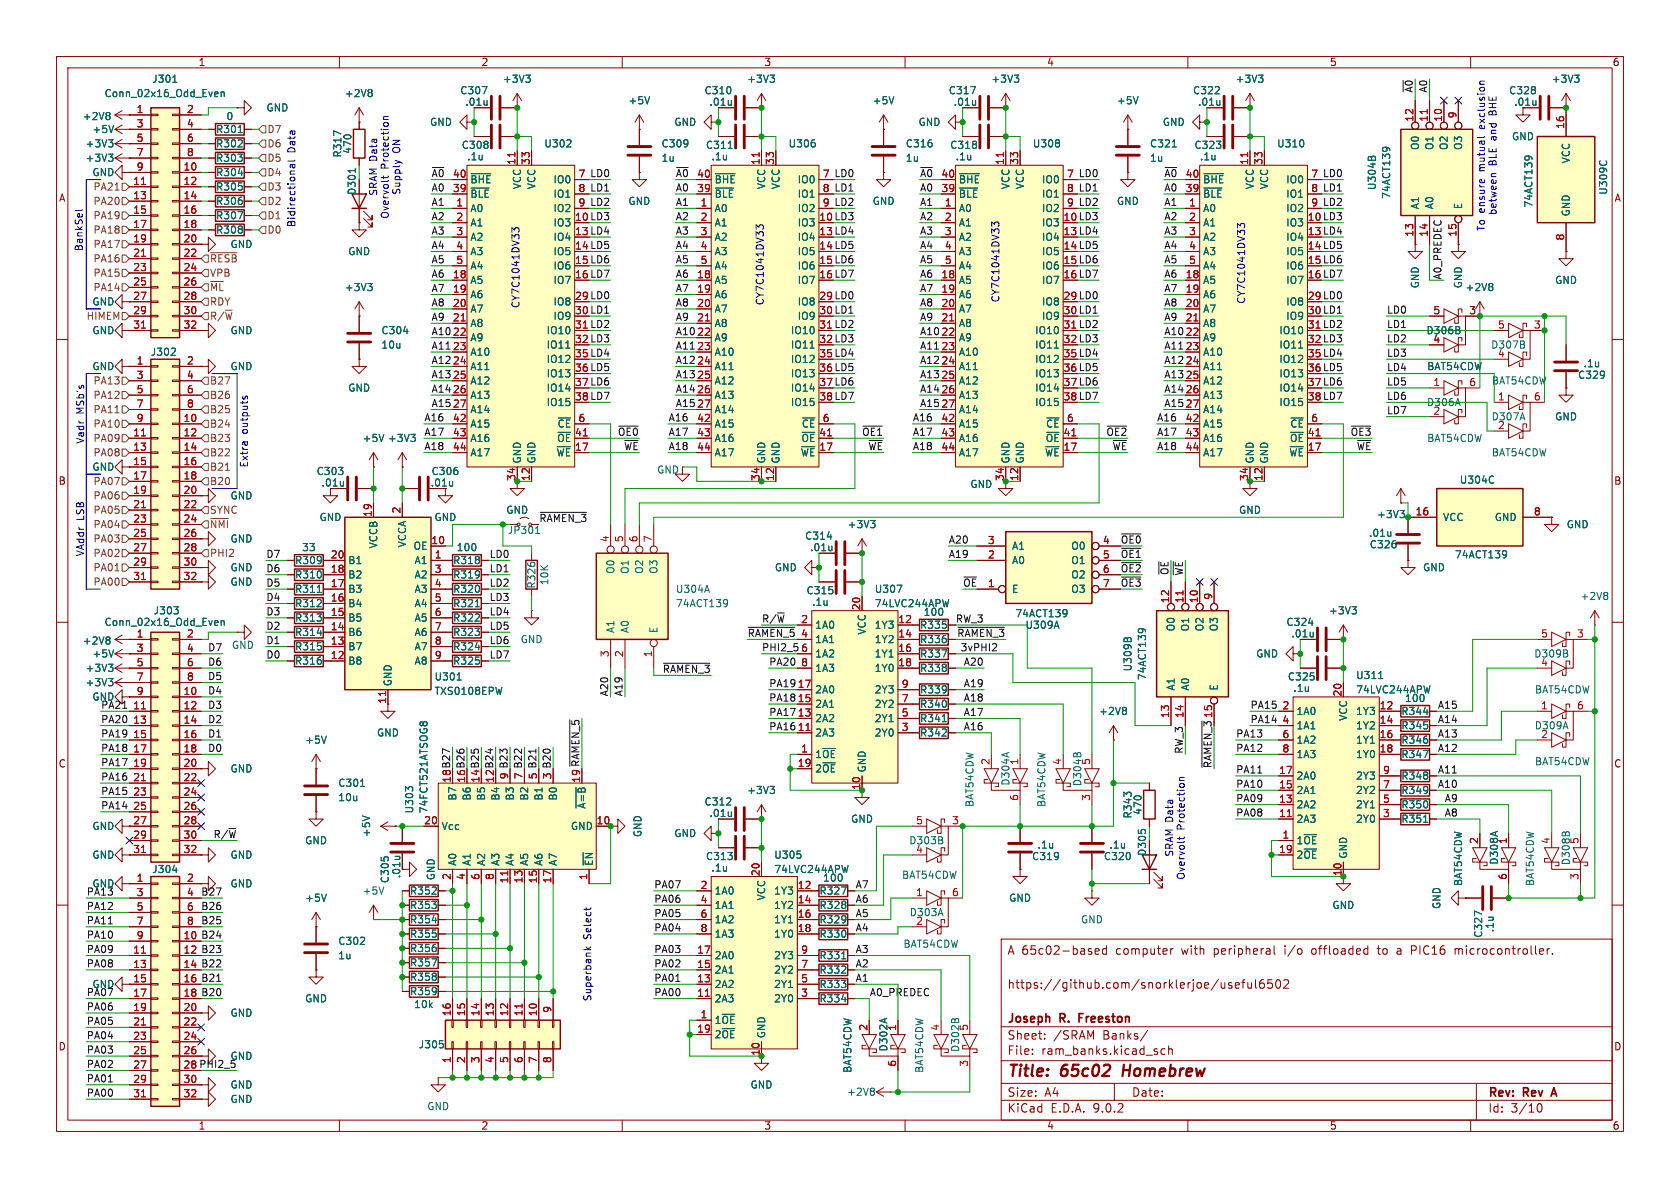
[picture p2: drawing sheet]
<svg xmlns="http://www.w3.org/2000/svg" width="297mm" height="210mm" viewBox="0 0 297 210" stroke-linecap="round" stroke-linejoin="round" font-family="sans-serif">
<defs><g id="words">
<g font-size="2.8" fill="#840000">
<text x="178" y="190.9">Title:</text>
<text x="187.7" y="190.9">65c02</text>
<text x="199.3" y="190.9">Homebrew</text>
</g>
<g font-size="2.1" fill="#840000">
<text x="178" y="169">A 65c02-based</text>
<text x="197.3" y="169">computer</text>
<text x="209" y="169">with</text>
<text x="214.8" y="169">peripheral</text>
<text x="227.5" y="169">i/o</text>
<text x="232.4" y="169">offloaded</text>
<text x="244.3" y="169">to</text>
<text x="247.8" y="169">a</text>
<text x="250.5" y="169">PIC16</text>
<text x="258.4" y="169">microcontroller.</text>
<text x="178" y="175">https://github.com/snorklerjoe/useful6502</text>
<text x="178" y="184">Sheet:</text>
<text x="178" y="181.2">Joseph</text>
<text x="186.2" y="184">/SRAM</text>
<text x="187.5" y="181.2">R.</text>
<text x="191.4" y="181.2">Freeston</text>
<text x="195" y="184">Banks/</text>
<text x="178" y="186.7">File:</text>
<text x="184.1" y="186.7">ram_banks.kicad_sch</text>
<text x="178" y="196.9">KiCad</text>
<text x="178" y="194.1">Size:</text>
<text x="184.7" y="194.1">A4</text>
<text x="185.7" y="196.9">E.D.A.</text>
<text x="193.3" y="196.9">9.0.2</text>
<text x="200" y="194.1">Date:</text>
<text x="263" y="194.3">Rev:</text>
<text x="263" y="196.9">Id:</text>
<text x="267.1" y="196.9">3/10</text>
<text x="269.4" y="194.3">Rev</text>
<text x="275.1" y="194.3">A</text>
</g>
<g font-size="1.8" fill="#840000">
<text x="35" y="11.9">1</text>
<text x="85" y="11.9">2</text>
<text x="135" y="11.9">3</text>
<text x="185" y="11.9">4</text>
<text x="235" y="11.9">5</text>
<text x="285" y="11.9">6</text>
<text x="10.3" y="35.9">A</text>
<text x="63.1" y="34.6" transform="rotate(-90 63.1 34.6)">D301</text>
<text x="285.3" y="35.9">A</text>
<text x="101.6" y="39.1">10 LD3</text>
<text x="101.6" y="41.7">13 LD4</text>
<text x="144.7" y="39.1">10 LD3</text>
<text x="144.7" y="41.7">13 LD4</text>
<text x="187.9" y="39.1">10 LD3</text>
<text x="187.9" y="41.7">13 LD4</text>
<text x="231.1" y="39.1">10 LD3</text>
<text x="231.1" y="41.7">13 LD4</text>
<text x="101.6" y="44.2">14 LD5</text>
<text x="101.6" y="46.7">15 LD6</text>
<text x="144.7" y="44.2">14 LD5</text>
<text x="144.7" y="46.7">15 LD6</text>
<text x="187.9" y="44.2">14 LD5</text>
<text x="187.9" y="46.7">15 LD6</text>
<text x="231.1" y="44.2">14 LD5</text>
<text x="231.1" y="46.7">15 LD6</text>
<text x="101.6" y="49.3">16 LD7</text>
<text x="101.6" y="53.1">29 LD0</text>
<text x="144.7" y="49.3">16 LD7</text>
<text x="144.7" y="53.1">29 LD0</text>
<text x="187.9" y="49.3">16 LD7</text>
<text x="187.9" y="53.1">29 LD0</text>
<text x="231.1" y="49.3">16 LD7</text>
<text x="231.1" y="53.1">29 LD0</text>
<text x="101.6" y="55.6">30 LD1</text>
<text x="144.7" y="55.6">30 LD1</text>
<text x="187.9" y="55.6">30 LD1</text>
<text x="231.1" y="55.6">30 LD1</text>
<text x="101.6" y="60.7">32 LD3</text>
<text x="101.6" y="63.2">35 LD4</text>
<text x="101.6" y="65.8">36 LD5</text>
<text x="144.7" y="60.7">32 LD3</text>
<text x="144.7" y="63.2">35 LD4</text>
<text x="144.7" y="65.8">36 LD5</text>
<text x="187.9" y="60.7">32 LD3</text>
<text x="187.9" y="63.2">35 LD4</text>
<text x="187.9" y="65.8">36 LD5</text>
<text x="231.1" y="60.7">32 LD3</text>
<text x="231.1" y="63.2">35 LD4</text>
<text x="231.1" y="65.8">36 LD5</text>
<text x="101.6" y="68.3">37 LD6</text>
<text x="101.6" y="70.9">38 LD7</text>
<text x="144.7" y="68.3">37 LD6</text>
<text x="144.7" y="70.9">38 LD7</text>
<text x="187.9" y="68.3">37 LD6</text>
<text x="187.9" y="70.9">38 LD7</text>
<text x="231.1" y="68.3">37 LD6</text>
<text x="231.1" y="70.9">38 LD7</text>
<text x="10.3" y="85.9">B</text>
<text x="56.7" y="86.2">.01u</text>
<text x="76" y="86.2">.01u</text>
<text x="285.3" y="85.9">B</text>
<text x="10.3" y="135.9">C</text>
<text x="285.3" y="135.9">C</text>
<text x="79.8" y="138.5" transform="rotate(-90 79.8 138.5)">18 B27</text>
<text x="82.3" y="138.5" transform="rotate(-90 82.3 138.5)">16 B26</text>
<text x="84.8" y="138.5" transform="rotate(-90 84.8 138.5)">14 B25</text>
<text x="87.4" y="138.5" transform="rotate(-90 87.4 138.5)">12 B24</text>
<text x="102.6" y="138.5" transform="rotate(-90 102.6 138.5)">19 ~{RAMEN_5}</text>
<text x="152.1" y="139.7" transform="rotate(-90 152.1 139.7)">10</text>
<text x="71" y="155.4" transform="rotate(-90 71 155.4)">.01u</text>
<text x="202.8" y="151.4" transform="rotate(-90 202.8 151.4)">D305</text>
<text x="10.3" y="185.9">D</text>
<text x="285.3" y="185.9">D</text>
<text x="35" y="199.9">1</text>
<text x="85" y="199.9">2</text>
<text x="135" y="199.9">3</text>
<text x="185" y="199.9">4</text>
<text x="235" y="199.9">5</text>
<text x="285" y="199.9">6</text>
</g>
<g font-size="1.8" fill="#006464">
<text x="18.4" y="17.4">Conn_02x16_Odd_Even</text>
<text x="26.8" y="14.8">J301</text>
<text x="60.9" y="17.4">+2V8</text>
<text x="81.3" y="16.9">C307</text>
<text x="88.8" y="14.8">+3V3</text>
<text x="124.4" y="16.9">C310</text>
<text x="132" y="14.8">+3V3</text>
<text x="167.6" y="16.9">C317</text>
<text x="175.2" y="14.8">+3V3</text>
<text x="210.8" y="16.9">C322</text>
<text x="218.3" y="14.8">+3V3</text>
<text x="266.7" y="16.9">C328</text>
<text x="274.2" y="14.8">+3V3</text>
<text x="14.5" y="21.4">+2V8</text>
<text x="16.2" y="23.7">+5V</text>
<text x="38.1" y="23.7">R301</text>
<text x="39.9" y="21.4">0</text>
<text x="47" y="19.9">GND</text>
<text x="75.9" y="22.5">GND</text>
<text x="82.1" y="18.9">.01u</text>
<text x="111" y="18.6">+5V</text>
<text x="119.1" y="22.5">GND</text>
<text x="125.3" y="18.9">.01u</text>
<text x="154.2" y="18.6">+5V</text>
<text x="162.3" y="22.5">GND</text>
<text x="168.5" y="18.9">.01u</text>
<text x="197.4" y="18.6">+5V</text>
<text x="205.5" y="22.5">GND</text>
<text x="211.7" y="18.9">.01u</text>
<text x="267.6" y="18.9">.01u</text>
<text x="15" y="28.8">+3V3</text>
<text x="15" y="26.3">+3V3</text>
<text x="38.1" y="26.3">R302</text>
<text x="38.1" y="28.8">R303</text>
<text x="60.6" y="28" transform="rotate(-90 60.6 28)">R317</text>
<text x="62.3" y="27.3" transform="rotate(-90 62.3 27.3)">470</text>
<text x="81.5" y="26.5">C308</text>
<text x="82.5" y="28.5">.1u</text>
<text x="96.1" y="26.3">U302</text>
<text x="116.8" y="26.3">C309</text>
<text x="116.8" y="28.8">1u</text>
<text x="124.7" y="26.5">C311</text>
<text x="125.7" y="28.5">.1u</text>
<text x="139.3" y="26.3">U306</text>
<text x="160" y="26.3">C316</text>
<text x="160" y="28.8">1u</text>
<text x="167.9" y="26.5">C318</text>
<text x="168.9" y="28.5">.1u</text>
<text x="182.5" y="26.3">U308</text>
<text x="203.2" y="26.3">C321</text>
<text x="203.2" y="28.8">1u</text>
<text x="211.1" y="26.5">C323</text>
<text x="212" y="28.5">.1u</text>
<text x="225.7" y="26.3">U310</text>
<text x="251.1" y="26.6" transform="rotate(-90 251.1 26.6)">O0</text>
<text x="253.6" y="26.6" transform="rotate(-90 253.6 26.6)">O1</text>
<text x="256.1" y="26.6" transform="rotate(-90 256.1 26.6)">O2</text>
<text x="258.7" y="26.6" transform="rotate(-90 258.7 26.6)">O3</text>
<text x="267.2" y="25">GND</text>
<text x="277.7" y="29" transform="rotate(-90 277.7 29)">VCC</text>
<text x="16.2" y="31.3">GND</text>
<text x="38.1" y="33.9">R305</text>
<text x="38.1" y="31.3">R304</text>
<text x="83.1" y="32.6">~{BHE}</text>
<text x="83.1" y="35.2">~{BLE}</text>
<text x="92.3" y="33.5" transform="rotate(-90 92.3 33.5)">VCC</text>
<text x="94.8" y="33.5" transform="rotate(-90 94.8 33.5)">VCC</text>
<text x="97.7" y="32.6">IO0</text>
<text x="97.7" y="35.2">IO1</text>
<text x="126.2" y="32.6">~{BHE}</text>
<text x="126.2" y="35.2">~{BLE}</text>
<text x="135.5" y="33.5" transform="rotate(-90 135.5 33.5)">VCC</text>
<text x="138" y="33.5" transform="rotate(-90 138 33.5)">VCC</text>
<text x="140.9" y="32.6">IO0</text>
<text x="140.9" y="35.2">IO1</text>
<text x="169.4" y="32.6">~{BHE}</text>
<text x="169.4" y="35.2">~{BLE}</text>
<text x="178.7" y="33.5" transform="rotate(-90 178.7 33.5)">VCC</text>
<text x="181.2" y="33.5" transform="rotate(-90 181.2 33.5)">VCC</text>
<text x="184.1" y="32.6">IO0</text>
<text x="184.1" y="35.2">IO1</text>
<text x="212.6" y="32.6">~{BHE}</text>
<text x="212.6" y="35.2">~{BLE}</text>
<text x="221.8" y="33.5" transform="rotate(-90 221.8 33.5)">VCC</text>
<text x="224.4" y="33.5" transform="rotate(-90 224.4 33.5)">VCC</text>
<text x="227.3" y="32.6">IO0</text>
<text x="227.3" y="35.2">IO1</text>
<text x="243.4" y="33.7" transform="rotate(-90 243.4 33.7)">U304B</text>
<text x="246" y="35.3" transform="rotate(-90 246 35.3)">74ACT139</text>
<text x="284.3" y="34.5" transform="rotate(-90 284.3 34.5)">U309C</text>
<text x="38.1" y="41.5">R308</text>
<text x="38.1" y="39">R307</text>
<text x="38.1" y="36.4">R306</text>
<text x="83.1" y="37.7">A0</text>
<text x="83.1" y="40.2">A1</text>
<text x="97.7" y="37.7">IO2</text>
<text x="97.7" y="40.2">IO3</text>
<text x="111" y="36.4">GND</text>
<text x="126.2" y="37.7">A0</text>
<text x="126.2" y="40.2">A1</text>
<text x="140.9" y="37.7">IO2</text>
<text x="140.9" y="40.2">IO3</text>
<text x="154.2" y="36.4">GND</text>
<text x="169.4" y="37.7">A0</text>
<text x="169.4" y="40.2">A1</text>
<text x="184.1" y="37.7">IO2</text>
<text x="184.1" y="40.2">IO3</text>
<text x="197.4" y="36.4">GND</text>
<text x="212.6" y="37.7">A0</text>
<text x="212.6" y="40.2">A1</text>
<text x="227.3" y="37.7">IO2</text>
<text x="227.3" y="40.2">IO3</text>
<text x="251.1" y="37.1" transform="rotate(-90 251.1 37.1)">A1</text>
<text x="253.6" y="37.1" transform="rotate(-90 253.6 37.1)">A0</text>
<text x="258.7" y="37.1" transform="rotate(-90 258.7 37.1)">E</text>
<text x="271.1" y="36.8" transform="rotate(-90 271.1 36.8)">74ACT139</text>
<text x="277.7" y="38.4" transform="rotate(-90 277.7 38.4)">GND</text>
<text x="40.6" y="44">GND</text>
<text x="61.5" y="45.3">GND</text>
<text x="83.1" y="42.8">A2</text>
<text x="83.1" y="45.3">A3</text>
<text x="83.1" y="47.9">A4</text>
<text x="97.7" y="42.8">IO4</text>
<text x="97.7" y="45.3">IO5</text>
<text x="97.7" y="47.9">IO6</text>
<text x="126.2" y="42.8">A2</text>
<text x="126.2" y="45.3">A3</text>
<text x="126.2" y="47.9">A4</text>
<text x="140.9" y="42.8">IO4</text>
<text x="140.9" y="45.3">IO5</text>
<text x="140.9" y="47.9">IO6</text>
<text x="169.4" y="42.8">A2</text>
<text x="169.4" y="45.3">A3</text>
<text x="169.4" y="47.9">A4</text>
<text x="184.1" y="42.8">IO4</text>
<text x="184.1" y="45.3">IO5</text>
<text x="184.1" y="47.9">IO6</text>
<text x="212.6" y="42.8">A2</text>
<text x="212.6" y="45.3">A3</text>
<text x="212.6" y="47.9">A4</text>
<text x="227.3" y="42.8">IO4</text>
<text x="227.3" y="45.3">IO5</text>
<text x="227.3" y="47.9">IO6</text>
<text x="60.9" y="51.7">+3V3</text>
<text x="83.1" y="50.4">A5</text>
<text x="83.1" y="52.9">A6</text>
<text x="97.7" y="50.4">IO7</text>
<text x="126.2" y="50.4">A5</text>
<text x="126.2" y="52.9">A6</text>
<text x="140.9" y="50.4">IO7</text>
<text x="169.4" y="50.4">A5</text>
<text x="169.4" y="52.9">A6</text>
<text x="184.1" y="50.4">IO7</text>
<text x="212.6" y="50.4">A5</text>
<text x="212.6" y="52.9">A6</text>
<text x="227.3" y="50.4">IO7</text>
<text x="251.1" y="51.1" transform="rotate(-90 251.1 51.1)">GND</text>
<text x="258.7" y="51.1" transform="rotate(-90 258.7 51.1)">GND</text>
<text x="259" y="51.7">+2V8</text>
<text x="274.8" y="50.4">GND</text>
<text x="16.2" y="59.3">GND</text>
<text x="16.2" y="54.2">GND</text>
<text x="40.6" y="59.3">GND</text>
<text x="67.3" y="59.3">C304</text>
<text x="83.1" y="55.5">A7</text>
<text x="83.1" y="58">A8</text>
<text x="96.5" y="59.3">IO10</text>
<text x="97.7" y="54.2">IO8</text>
<text x="97.7" y="56.7">IO9</text>
<text x="126.2" y="55.5">A7</text>
<text x="126.2" y="58">A8</text>
<text x="139.7" y="59.3">IO10</text>
<text x="140.9" y="54.2">IO8</text>
<text x="140.9" y="56.7">IO9</text>
<text x="169.4" y="55.5">A7</text>
<text x="169.4" y="58">A8</text>
<text x="182.9" y="59.3">IO10</text>
<text x="184.1" y="54.2">IO8</text>
<text x="184.1" y="56.7">IO9</text>
<text x="212.6" y="55.5">A7</text>
<text x="212.6" y="58">A8</text>
<text x="226.1" y="59.3">IO10</text>
<text x="227.3" y="54.2">IO8</text>
<text x="227.3" y="56.7">IO9</text>
<text x="252.1" y="59.3">D306B</text>
<text x="16.2" y="65.6">GND</text>
<text x="26.6" y="63.1">J302</text>
<text x="40.6" y="65.6">GND</text>
<text x="67.3" y="61.8">10u</text>
<text x="83.1" y="60.6">A9</text>
<text x="83.1" y="63.1">A10</text>
<text x="83.1" y="65.6">A11</text>
<text x="96.5" y="61.8">IO11</text>
<text x="96.5" y="64.4">IO12</text>
<text x="126.2" y="60.6">A9</text>
<text x="126.2" y="63.1">A10</text>
<text x="126.2" y="65.6">A11</text>
<text x="139.7" y="61.8">IO11</text>
<text x="139.7" y="64.4">IO12</text>
<text x="169.4" y="60.6">A9</text>
<text x="169.4" y="63.1">A10</text>
<text x="169.4" y="65.6">A11</text>
<text x="182.9" y="61.8">IO11</text>
<text x="182.9" y="64.4">IO12</text>
<text x="212.6" y="60.6">A9</text>
<text x="212.6" y="63.1">A10</text>
<text x="212.6" y="65.6">A11</text>
<text x="226.1" y="61.8">IO11</text>
<text x="226.1" y="64.4">IO12</text>
<text x="252.2" y="65.6">BAT54CDW</text>
<text x="263.5" y="61.8">D307B</text>
<text x="264.7" y="63.2">4</text>
<text x="279.8" y="65.1">.1u</text>
<text x="61.5" y="69.4">GND</text>
<text x="83.1" y="68.2">A12</text>
<text x="83.1" y="70.7">A13</text>
<text x="96.5" y="66.9">IO13</text>
<text x="96.5" y="69.4">IO14</text>
<text x="96.5" y="72">IO15</text>
<text x="126.2" y="68.2">A12</text>
<text x="126.2" y="70.7">A13</text>
<text x="139.7" y="66.9">IO13</text>
<text x="139.7" y="69.4">IO14</text>
<text x="139.7" y="72">IO15</text>
<text x="169.4" y="68.2">A12</text>
<text x="169.4" y="70.7">A13</text>
<text x="182.9" y="66.9">IO13</text>
<text x="182.9" y="69.4">IO14</text>
<text x="182.9" y="72">IO15</text>
<text x="212.6" y="68.2">A12</text>
<text x="212.6" y="70.7">A13</text>
<text x="226.1" y="66.9">IO13</text>
<text x="226.1" y="69.4">IO14</text>
<text x="226.1" y="72">IO15</text>
<text x="252.2" y="72">D306A</text>
<text x="263.6" y="68.2">BAT54CDW</text>
<text x="278.9" y="67.2">C329</text>
<text x="83.1" y="73.3">A14</text>
<text x="83.1" y="75.8">A15</text>
<text x="98.5" y="75.8">~{CE}</text>
<text x="126.2" y="73.3">A14</text>
<text x="126.2" y="75.8">A15</text>
<text x="141.6" y="75.8">~{CE}</text>
<text x="169.4" y="73.3">A14</text>
<text x="169.4" y="75.8">A15</text>
<text x="184.8" y="75.8">~{CE}</text>
<text x="212.6" y="73.3">A14</text>
<text x="212.6" y="75.8">A15</text>
<text x="228" y="75.8">~{CE}</text>
<text x="253.3" y="73.4">2</text>
<text x="263.6" y="74.5">D307A</text>
<text x="264.7" y="75.9">2</text>
<text x="274.8" y="74.5">GND</text>
<text x="16.2" y="83.4">GND</text>
<text x="64" y="78.3">+5V</text>
<text x="68.5" y="78.3">+3V3</text>
<text x="83.1" y="78.3">A16</text>
<text x="83.1" y="80.9">A17</text>
<text x="92.3" y="82" transform="rotate(-90 92.3 82)">GND</text>
<text x="94.8" y="82" transform="rotate(-90 94.8 82)">GND</text>
<text x="98.3" y="80.9">~{WE}</text>
<text x="98.4" y="78.3">~{OE}</text>
<text x="116.1" y="83.9">GND</text>
<text x="126.2" y="78.3">A16</text>
<text x="126.2" y="80.9">A17</text>
<text x="135.5" y="82" transform="rotate(-90 135.5 82)">GND</text>
<text x="138" y="82" transform="rotate(-90 138 82)">GND</text>
<text x="141.5" y="80.9">~{WE}</text>
<text x="141.6" y="78.3">~{OE}</text>
<text x="169.4" y="78.3">A16</text>
<text x="169.4" y="80.9">A17</text>
<text x="178.7" y="82" transform="rotate(-90 178.7 82)">GND</text>
<text x="181.2" y="82" transform="rotate(-90 181.2 82)">GND</text>
<text x="184.6" y="80.9">~{WE}</text>
<text x="184.8" y="78.3">~{OE}</text>
<text x="212.6" y="78.3">A16</text>
<text x="212.6" y="80.9">A17</text>
<text x="221.8" y="82" transform="rotate(-90 221.8 82)">GND</text>
<text x="224.4" y="82" transform="rotate(-90 224.4 82)">GND</text>
<text x="227.8" y="80.9">~{WE}</text>
<text x="227.9" y="78.3">~{OE}</text>
<text x="252.2" y="78.3">BAT54CDW</text>
<text x="263.6" y="80.9">BAT54CDW</text>
<text x="40.6" y="88.5">GND</text>
<text x="55.9" y="84.2">C303</text>
<text x="76.2" y="84.2">C306</text>
<text x="171.4" y="86.5">GND</text>
<text x="258" y="85.7">U304C</text>
<text x="56.4" y="92.3">GND</text>
<text x="76.7" y="92.3">GND</text>
<text x="89.4" y="91">GND</text>
<text x="89.7" y="94.6">JP301</text>
<text x="142.2" y="95.6">C314</text>
<text x="149.8" y="93.6">+3V3</text>
<text x="218.9" y="91">GND</text>
<text x="241.9" y="95.1">.01u</text>
<text x="243.3" y="91.8">+3V3</text>
<text x="255" y="92.3">VCC</text>
<text x="264.2" y="92.3">GND</text>
<text x="276.9" y="93.6">GND</text>
<text x="40.6" y="101.2">GND</text>
<text x="40.6" y="96.1">GND</text>
<text x="52.1" y="99.9">R309</text>
<text x="53.3" y="97.6">33</text>
<text x="61.5" y="99.9">B1</text>
<text x="66.9" y="97" transform="rotate(-90 66.9 97)">VCCB</text>
<text x="72" y="96.9" transform="rotate(-90 72 96.9)">VCCA</text>
<text x="73" y="97.4">OE</text>
<text x="73.2" y="99.9">A1</text>
<text x="80" y="99.9">R318</text>
<text x="80.6" y="97.6">100</text>
<text x="108.8" y="101.5" transform="rotate(-90 108.8 101.5)">O0</text>
<text x="111.4" y="101.5" transform="rotate(-90 111.4 101.5)">O1</text>
<text x="113.9" y="101.5" transform="rotate(-90 113.9 101.5)">O2</text>
<text x="116.4" y="101.5" transform="rotate(-90 116.4 101.5)">O3</text>
<text x="136.9" y="101.2">GND</text>
<text x="143.1" y="97.6">.01u</text>
<text x="178.8" y="97.4">A1</text>
<text x="178.8" y="99.9">A0</text>
<text x="189.3" y="97.4">O0</text>
<text x="189.3" y="99.9">O1</text>
<text x="242.1" y="97.1">C326</text>
<text x="251.5" y="101.2">GND</text>
<text x="257.1" y="98.9">74ACT139</text>
<text x="40.6" y="103.7">GND</text>
<text x="52.1" y="105">R311</text>
<text x="52.1" y="107.5">R312</text>
<text x="52.1" y="102.5">R310</text>
<text x="61.5" y="102.5">B2</text>
<text x="61.5" y="105">B3</text>
<text x="61.5" y="107.5">B4</text>
<text x="73.2" y="102.5">A2</text>
<text x="73.2" y="105">A3</text>
<text x="73.2" y="107.5">A4</text>
<text x="80" y="102.5">R319</text>
<text x="80" y="107.5">R321</text>
<text x="80" y="105">R320</text>
<text x="94.8" y="104.2" transform="rotate(-90 94.8 104.2)">R326</text>
<text x="97.1" y="103.5" transform="rotate(-90 97.1 103.5)">10K</text>
<text x="119.4" y="107.5">74ACT139</text>
<text x="119.4" y="105">U304A</text>
<text x="142.5" y="105.3">C315</text>
<text x="143.5" y="107.3">.1u</text>
<text x="154.6" y="105">U307</text>
<text x="154.6" y="107.5">74LVC244APW</text>
<text x="178.8" y="105">E</text>
<text x="189.3" y="102.5">O2</text>
<text x="189.3" y="105">O3</text>
<text x="279.3" y="106.3">+2V8</text>
<text x="18.4" y="110.8">Conn_02x16_Odd_Even</text>
<text x="27.1" y="108.8">J303</text>
<text x="52.1" y="112.6">R314</text>
<text x="52.1" y="110.1">R313</text>
<text x="61.5" y="110.1">B5</text>
<text x="61.5" y="112.6">B6</text>
<text x="73.2" y="110.1">A5</text>
<text x="73.2" y="112.6">A6</text>
<text x="80" y="110.1">R322</text>
<text x="80" y="112.6">R323</text>
<text x="91.9" y="113.9">GND</text>
<text x="108.8" y="112" transform="rotate(-90 108.8 112)">A1</text>
<text x="111.4" y="112" transform="rotate(-90 111.4 112)">A0</text>
<text x="116.4" y="112" transform="rotate(-90 116.4 112)">E</text>
<text x="144" y="111.4">1A0</text>
<text x="144" y="113.9">1A1</text>
<text x="153.3" y="112.3" transform="rotate(-90 153.3 112.3)">VCC</text>
<text x="154.5" y="111.4">1Y3</text>
<text x="154.5" y="113.9">1Y2</text>
<text x="162.5" y="113.9">R336</text>
<text x="162.5" y="111.4">R335</text>
<text x="163.2" y="109.1">100</text>
<text x="179.4" y="109.3">74ACT139</text>
<text x="181.2" y="111.4">U309A</text>
<text x="207.9" y="111.7" transform="rotate(-90 207.9 111.7)">O0</text>
<text x="210.4" y="111.7" transform="rotate(-90 210.4 111.7)">O1</text>
<text x="213" y="111.7" transform="rotate(-90 213 111.7)">O2</text>
<text x="215.5" y="111.7" transform="rotate(-90 215.5 111.7)">O3</text>
<text x="227.3" y="110.8">C324</text>
<text x="228.2" y="112.9">.01u</text>
<text x="234.8" y="108.8">+3V3</text>
<text x="14.5" y="114.1">+2V8</text>
<text x="15" y="119">+3V3</text>
<text x="16.2" y="116.4">+5V</text>
<text x="40.9" y="114.9">GND</text>
<text x="52.1" y="115.2">R315</text>
<text x="52.1" y="117.7">R316</text>
<text x="61.5" y="115.2">B7</text>
<text x="61.5" y="117.7">B8</text>
<text x="73.2" y="115.2">A7</text>
<text x="73.2" y="117.7">A8</text>
<text x="80" y="117.7">R325</text>
<text x="80" y="115.2">R324</text>
<text x="144" y="116.4">1A2</text>
<text x="144" y="119">1A3</text>
<text x="154.5" y="116.4">1Y1</text>
<text x="154.5" y="119">1Y0</text>
<text x="162.5" y="119">R338</text>
<text x="162.5" y="116.4">R337</text>
<text x="200.3" y="118.8" transform="rotate(-90 200.3 118.8)">U309B</text>
<text x="222" y="116.4">GND</text>
<text x="271.1" y="116.4">D309B</text>
<text x="272.3" y="117.9">4</text>
<text x="15" y="121.5">+3V3</text>
<text x="16.2" y="124.1">GND</text>
<text x="17.8" y="125.4">PA21</text>
<text x="69.4" y="121.4" transform="rotate(-90 69.4 121.4)">GND</text>
<text x="76.7" y="120.5">U301</text>
<text x="76.7" y="123">TXS0108EPW</text>
<text x="144" y="122.8">2A0</text>
<text x="144" y="125.3">2A1</text>
<text x="154.5" y="122.8">2Y3</text>
<text x="154.5" y="125.3">2Y2</text>
<text x="162.5" y="125.3">R340</text>
<text x="162.5" y="122.8">R339</text>
<text x="202.8" y="120.4" transform="rotate(-90 202.8 120.4)">74ACT139</text>
<text x="207.9" y="122.2" transform="rotate(-90 207.9 122.2)">A1</text>
<text x="210.4" y="122.2" transform="rotate(-90 210.4 122.2)">A0</text>
<text x="215.5" y="122.2" transform="rotate(-90 215.5 122.2)">E</text>
<text x="227.6" y="120.5">C325</text>
<text x="228.5" y="122.5">.1u</text>
<text x="239.6" y="120.2">U311</text>
<text x="239.6" y="122.8">74LVC244APW</text>
<text x="248.3" y="124.3">100</text>
<text x="271.3" y="122.8">BAT54CDW</text>
<text x="53.8" y="131.7">+5V</text>
<text x="66.5" y="130.4">GND</text>
<text x="144" y="127.9">2A2</text>
<text x="144" y="130.4">2A3</text>
<text x="154.5" y="127.9">2Y1</text>
<text x="154.5" y="130.4">2Y0</text>
<text x="162.5" y="130.4">R342</text>
<text x="162.5" y="127.9">R341</text>
<text x="194.2" y="126.6">+2V8</text>
<text x="229.1" y="126.6">1A0</text>
<text x="229.1" y="129.1">1A1</text>
<text x="229.1" y="131.7">1A2</text>
<text x="238.4" y="127.5" transform="rotate(-90 238.4 127.5)">VCC</text>
<text x="239.6" y="126.6">1Y3</text>
<text x="239.6" y="129.1">1Y2</text>
<text x="239.6" y="131.7">1Y1</text>
<text x="247.6" y="126.6">R344</text>
<text x="247.6" y="131.7">R346</text>
<text x="247.6" y="129.1">R345</text>
<text x="271.2" y="129.1">D309A</text>
<text x="272.3" y="130.6">2</text>
<text x="40.6" y="136.8">GND</text>
<text x="144" y="134.2">1~{OE}</text>
<text x="144" y="136.8">2~{OE}</text>
<text x="153.3" y="136.7" transform="rotate(-90 153.3 136.7)">GND</text>
<text x="180.1" y="135.3" transform="rotate(-90 180.1 135.3)">1</text>
<text x="192.8" y="135.3" transform="rotate(-90 192.8 135.3)">5</text>
<text x="229.1" y="134.2">1A3</text>
<text x="239.6" y="134.2">1Y0</text>
<text x="247.6" y="134.2">R347</text>
<text x="271.3" y="135.5">BAT54CDW</text>
<text x="59.7" y="139.3">C301</text>
<text x="59.7" y="141.8">10u</text>
<text x="73.3" y="143.9" transform="rotate(-90 73.3 143.9)">U303</text>
<text x="75.8" y="143.9" transform="rotate(-90 75.8 143.9)">74FCT521ATSOG8</text>
<text x="80.9" y="141.6" transform="rotate(-90 80.9 141.6)">B7</text>
<text x="83.4" y="141.6" transform="rotate(-90 83.4 141.6)">B6</text>
<text x="86" y="141.6" transform="rotate(-90 86 141.6)">B5</text>
<text x="88.5" y="141.6" transform="rotate(-90 88.5 141.6)">B4</text>
<text x="91" y="141.6" transform="rotate(-90 91 141.6)">B3</text>
<text x="93.6" y="141.6" transform="rotate(-90 93.6 141.6)">B2</text>
<text x="96.1" y="141.6" transform="rotate(-90 96.1 141.6)">B1</text>
<text x="98.7" y="141.6" transform="rotate(-90 98.7 141.6)">B0</text>
<text x="103.7" y="143.1" transform="rotate(-90 103.7 143.1)">~{A=B}</text>
<text x="124.4" y="142.6">C312</text>
<text x="132" y="140.6">+3V3</text>
<text x="172.3" y="142.8" transform="rotate(-90 172.3 142.8)">BAT54CDW</text>
<text x="178.7" y="139" transform="rotate(-90 178.7 139)">D304A</text>
<text x="185" y="142.8" transform="rotate(-90 185 142.8)">BAT54CDW</text>
<text x="191.4" y="139.1" transform="rotate(-90 191.4 139.1)">D304B</text>
<text x="229.1" y="138">2A0</text>
<text x="229.1" y="140.6">2A1</text>
<text x="229.1" y="143.1">2A2</text>
<text x="239.6" y="138">2Y3</text>
<text x="239.6" y="140.6">2Y2</text>
<text x="239.6" y="143.1">2Y1</text>
<text x="247.6" y="138">R348</text>
<text x="247.6" y="143.1">R350</text>
<text x="247.6" y="140.6">R349</text>
<text x="16.2" y="146.9">GND</text>
<text x="53.8" y="149.5">GND</text>
<text x="65.6" y="148.1" transform="rotate(-90 65.6 148.1)">+5V</text>
<text x="78" y="146.9">Vcc</text>
<text x="100.8" y="146.9">GND</text>
<text x="113.6" y="148.1" transform="rotate(-90 113.6 148.1)">GND</text>
<text x="119.1" y="148.2">GND</text>
<text x="125.3" y="144.6">.01u</text>
<text x="150.4" y="145.6">GND</text>
<text x="160.6" y="149.5">D303B</text>
<text x="200.3" y="144.8" transform="rotate(-90 200.3 144.8)">R343</text>
<text x="202" y="144.2" transform="rotate(-90 202 144.2)">470</text>
<text x="229.1" y="145.6">2A3</text>
<text x="229.1" y="149.5">1~{OE}</text>
<text x="239.6" y="145.6">2Y0</text>
<text x="247.6" y="145.6">R351</text>
<text x="279.1" y="149.3" transform="rotate(-90 279.1 149.3)">5</text>
<text x="16.2" y="152">GND</text>
<text x="26.8" y="154.5">J304</text>
<text x="40.6" y="152">GND</text>
<text x="77.1" y="155.7" transform="rotate(-90 77.1 155.7)">GND</text>
<text x="80.9" y="153.2" transform="rotate(-90 80.9 153.2)">A0</text>
<text x="83.4" y="153.2" transform="rotate(-90 83.4 153.2)">A1</text>
<text x="86" y="153.2" transform="rotate(-90 86 153.2)">A2</text>
<text x="88.5" y="153.2" transform="rotate(-90 88.5 153.2)">A3</text>
<text x="91" y="153.2" transform="rotate(-90 91 153.2)">A4</text>
<text x="93.6" y="153.2" transform="rotate(-90 93.6 153.2)">A5</text>
<text x="96.1" y="153.2" transform="rotate(-90 96.1 153.2)">A6</text>
<text x="98.7" y="153.2" transform="rotate(-90 98.7 153.2)">A7</text>
<text x="105" y="153.2" transform="rotate(-90 105 153.2)">~{EN}</text>
<text x="124.7" y="152.2">C313</text>
<text x="125.7" y="154.3">.1u</text>
<text x="136.8" y="152">U305</text>
<text x="136.8" y="154.5">74LVC244APW</text>
<text x="159.4" y="155.5">BAT54CDW</text>
<text x="161.9" y="150.9">4</text>
<text x="182.4" y="152.2">C319</text>
<text x="183.3" y="150.2">.1u</text>
<text x="195.1" y="152.2">C320</text>
<text x="196" y="150.2">.1u</text>
<text x="229.1" y="152">2~{OE}</text>
<text x="238.4" y="151.9" transform="rotate(-90 238.4 151.9)">GND</text>
<text x="265" y="153" transform="rotate(-90 265 153)">D308A</text>
<text x="277.7" y="153" transform="rotate(-90 277.7 153)">D308B</text>
<text x="16.2" y="157.1">GND</text>
<text x="40.6" y="157.1">GND</text>
<text x="53.8" y="159.6">+5V</text>
<text x="64" y="158.3">+5V</text>
<text x="68.9" y="156.2" transform="rotate(-90 68.9 156.2)">C305</text>
<text x="72.4" y="160.9">R353</text>
<text x="72.4" y="158.3">R352</text>
<text x="126.2" y="158.3">1A0</text>
<text x="126.2" y="160.9">1A1</text>
<text x="135.5" y="159.3" transform="rotate(-90 135.5 159.3)">VCC</text>
<text x="136.8" y="158.3">1Y3</text>
<text x="136.8" y="160.9">1Y2</text>
<text x="144.8" y="158.3">R327</text>
<text x="144.8" y="160.9">R328</text>
<text x="145.4" y="156.1">100</text>
<text x="178.3" y="159.6">GND</text>
<text x="235.5" y="160.9">GND</text>
<text x="254.9" y="160.8" transform="rotate(-90 254.9 160.8)">GND</text>
<text x="258.7" y="156.7" transform="rotate(-90 258.7 156.7)">BAT54CDW</text>
<text x="271.4" y="156.7" transform="rotate(-90 271.4 156.7)">BAT54CDW</text>
<text x="59.7" y="167.2">C302</text>
<text x="72.4" y="166">R355</text>
<text x="72.4" y="163.4">R354</text>
<text x="126.2" y="163.4">1A2</text>
<text x="126.2" y="166">1A3</text>
<text x="136.8" y="163.4">1Y1</text>
<text x="136.8" y="166">1Y0</text>
<text x="144.8" y="166">R330</text>
<text x="144.8" y="163.4">R329</text>
<text x="159.6" y="167.7">BAT54CDW</text>
<text x="160.7" y="162.2">D303A</text>
<text x="161.9" y="163.6">2</text>
<text x="191" y="163.4">GND</text>
<text x="262.2" y="165.9" transform="rotate(-90 262.2 165.9)">C327</text>
<text x="264.3" y="164.9" transform="rotate(-90 264.3 164.9)">.1u</text>
<text x="59.7" y="169.8">1u</text>
<text x="72.4" y="168.5">R356</text>
<text x="72.4" y="171">R357</text>
<text x="72.4" y="173.6">R358</text>
<text x="126.2" y="169.8">2A0</text>
<text x="126.2" y="172.3">2A1</text>
<text x="136.8" y="169.8">2Y3</text>
<text x="136.8" y="172.3">2Y2</text>
<text x="144.8" y="169.8">R331</text>
<text x="144.8" y="172.3">R332</text>
<text x="16.2" y="174.9">GND</text>
<text x="40.6" y="179.9">GND</text>
<text x="53.8" y="177.4">GND</text>
<text x="72.4" y="176.1">R359</text>
<text x="73.1" y="178.4">10k</text>
<text x="126.2" y="174.9">2A2</text>
<text x="126.2" y="177.4">2A3</text>
<text x="136.8" y="174.9">2Y1</text>
<text x="136.8" y="177.4">2Y0</text>
<text x="144.8" y="174.9">R333</text>
<text x="144.8" y="177.4">R334</text>
<text x="73.9" y="185.5">J305</text>
<text x="126.2" y="181.2">1~{OE}</text>
<text x="126.2" y="183.7">2~{OE}</text>
<text x="135.5" y="183.6" transform="rotate(-90 135.5 183.6)">GND</text>
<text x="157.1" y="186" transform="rotate(-90 157.1 186)">D302A</text>
<text x="171.2" y="182.3" transform="rotate(-90 171.2 182.3)">5</text>
<text x="40.6" y="187.6">GND</text>
<text x="150.7" y="189.8" transform="rotate(-90 150.7 189.8)">BAT54CDW</text>
<text x="163.4" y="189.8" transform="rotate(-90 163.4 189.8)">BAT54CDW</text>
<text x="169.8" y="186.1" transform="rotate(-90 169.8 186.1)">D302B</text>
<text x="40.6" y="195.2">GND</text>
<text x="40.6" y="192.6">GND</text>
<text x="75.4" y="196.4">GND</text>
<text x="132.6" y="192.6">GND</text>
<text x="149.6" y="193.9">+2V8</text>
</g>
<g font-size="1.8" fill="#0f0f0f">
<text x="249.8" y="16.5" transform="rotate(-90 249.8 16.5)">~{A0}</text>
<text x="252.4" y="16.5" transform="rotate(-90 252.4 16.5)">A0</text>
<text x="76.2" y="31.4">~{A0}40</text>
<text x="76.2" y="33.9">A0</text>
<text x="102.2" y="31.5">7 LD0</text>
<text x="102.2" y="34">8 LD1</text>
<text x="119.4" y="33.9">A0</text>
<text x="119.4" y="31.4">~{A0}40</text>
<text x="145.3" y="31.5">7 LD0</text>
<text x="145.3" y="34">8 LD1</text>
<text x="162.6" y="33.9">A0</text>
<text x="162.6" y="31.4">~{A0}40</text>
<text x="188.5" y="31.5">7 LD0</text>
<text x="188.5" y="34">8 LD1</text>
<text x="205.7" y="31.4">~{A0}40</text>
<text x="205.7" y="33.9">A0</text>
<text x="231.7" y="31.5">7 LD0</text>
<text x="231.7" y="34">8 LD1</text>
<text x="76.2" y="39">A2</text>
<text x="76.2" y="36.5">A1</text>
<text x="76.2" y="41.6">A3</text>
<text x="102.2" y="36.6">9 LD2</text>
<text x="119.4" y="36.5">A1</text>
<text x="119.4" y="39">A2</text>
<text x="119.4" y="41.6">A3</text>
<text x="145.3" y="36.6">9 LD2</text>
<text x="162.6" y="36.5">A1</text>
<text x="162.6" y="39">A2</text>
<text x="162.6" y="41.6">A3</text>
<text x="188.5" y="36.6">9 LD2</text>
<text x="205.7" y="41.6">A3</text>
<text x="205.7" y="39">A2</text>
<text x="205.7" y="36.5">A1</text>
<text x="231.7" y="36.6">9 LD2</text>
<text x="76.2" y="44.1">A4</text>
<text x="76.2" y="46.6">A5</text>
<text x="119.4" y="44.1">A4</text>
<text x="119.4" y="46.6">A5</text>
<text x="162.6" y="46.6">A5</text>
<text x="162.6" y="44.1">A4</text>
<text x="205.7" y="44.1">A4</text>
<text x="205.7" y="46.6">A5</text>
<text x="76.2" y="49.2">A6</text>
<text x="76.2" y="51.7">A7</text>
<text x="119.4" y="49.2">A6</text>
<text x="119.4" y="51.7">A7</text>
<text x="162.6" y="49.2">A6</text>
<text x="162.6" y="51.7">A7</text>
<text x="205.7" y="51.7">A7</text>
<text x="205.7" y="49.2">A6</text>
<text x="254.9" y="49.5" transform="rotate(-90 254.9 49.5)">A0_PREDEC</text>
<text x="76.2" y="54.3">A8</text>
<text x="76.2" y="59.3">A10</text>
<text x="76.2" y="56.8">A9</text>
<text x="119.4" y="59.3">A10</text>
<text x="119.4" y="54.3">A8</text>
<text x="119.4" y="56.8">A9</text>
<text x="162.6" y="54.3">A8</text>
<text x="162.6" y="59.3">A10</text>
<text x="162.6" y="56.8">A9</text>
<text x="205.7" y="56.8">A9</text>
<text x="205.7" y="54.3">A8</text>
<text x="205.7" y="59.3">A10</text>
<text x="245.1" y="55.5">LD0</text>
<text x="245.1" y="58.1">LD1</text>
<text x="76.2" y="64.4">A12</text>
<text x="76.2" y="61.9">A11</text>
<text x="119.4" y="61.9">A11</text>
<text x="119.4" y="64.4">A12</text>
<text x="162.6" y="61.9">A11</text>
<text x="162.6" y="64.4">A12</text>
<text x="205.7" y="61.9">A11</text>
<text x="205.7" y="64.4">A12</text>
<text x="245.1" y="65.7">LD4</text>
<text x="245.1" y="60.6">LD2</text>
<text x="245.1" y="63.2">LD3</text>
<text x="76.2" y="67">A13</text>
<text x="76.2" y="69.5">A14</text>
<text x="119.4" y="69.5">A14</text>
<text x="119.4" y="67">A13</text>
<text x="162.6" y="69.5">A14</text>
<text x="162.6" y="67">A13</text>
<text x="205.7" y="69.5">A14</text>
<text x="205.7" y="67">A13</text>
<text x="245.1" y="68.2">LD5</text>
<text x="245.1" y="70.8">LD6</text>
<text x="74.9" y="77.1">A17</text>
<text x="74.9" y="74.6">A16</text>
<text x="76.2" y="72">A15</text>
<text x="109.1" y="77.1">~{OE0}</text>
<text x="118.1" y="77.1">A17</text>
<text x="118.1" y="74.6">A16</text>
<text x="119.4" y="72">A15</text>
<text x="152.3" y="77.1">~{OE1}</text>
<text x="161.3" y="77.1">A17</text>
<text x="161.3" y="74.6">A16</text>
<text x="162.6" y="72">A15</text>
<text x="195.5" y="77.1">~{OE2}</text>
<text x="204.5" y="77.1">A17</text>
<text x="204.5" y="74.6">A16</text>
<text x="205.7" y="72">A15</text>
<text x="238.7" y="77.1">~{OE3}</text>
<text x="245.1" y="73.3">LD7</text>
<text x="74.9" y="79.7">A18</text>
<text x="110.2" y="79.7">~{WE}</text>
<text x="118.1" y="79.7">A18</text>
<text x="153.4" y="79.7">~{WE}</text>
<text x="161.3" y="79.7">A18</text>
<text x="196.6" y="79.7">~{WE}</text>
<text x="204.5" y="79.7">A18</text>
<text x="239.8" y="79.7">~{WE}</text>
<text x="95.2" y="92.4">~{RAMEN_3}</text>
<text x="47" y="98.7">D7</text>
<text x="47" y="101.3">D6</text>
<text x="86.5" y="101.3">LD1</text>
<text x="86.5" y="98.7">LD0</text>
<text x="167.6" y="96.2">A20</text>
<text x="167.6" y="98.7">A19</text>
<text x="198" y="96.2">~{OE0}</text>
<text x="198" y="101.3">~{OE2}</text>
<text x="198" y="98.7">~{OE1}</text>
<text x="206.7" y="101.7" transform="rotate(-90 206.7 101.7)">~{OE}</text>
<text x="209.2" y="101.9" transform="rotate(-90 209.2 101.9)">~{WE}</text>
<text x="47" y="103.8">D5</text>
<text x="47" y="106.3">D4</text>
<text x="86.5" y="103.8">LD2</text>
<text x="86.5" y="106.3">LD3</text>
<text x="198" y="103.8">~{OE3}</text>
<text x="47" y="108.9">D3</text>
<text x="47" y="114">D1</text>
<text x="47" y="111.4">D2</text>
<text x="86.5" y="111.4">LD5</text>
<text x="86.5" y="114">LD6</text>
<text x="86.5" y="108.9">LD4</text>
<text x="132.1" y="112.7">~{RAMEN_5}</text>
<text x="134.6" y="110.1">R/~{W}</text>
<text x="168.9" y="110.1">RW_3</text>
<text x="169.1" y="112.7">~{RAMEN_3}</text>
<text x="36.7" y="115.2">D7</text>
<text x="36.7" y="117.8">D6</text>
<text x="47" y="116.5">D0</text>
<text x="86.5" y="116.5">LD7</text>
<text x="117.1" y="119">~{RAMEN_3}</text>
<text x="134.6" y="115.2">PHI2_5</text>
<text x="135.9" y="117.8">PA20</text>
<text x="169.7" y="115.2">3vPHI2</text>
<text x="170.3" y="117.8">A20</text>
<text x="36.7" y="125.4">D3</text>
<text x="36.7" y="122.8">D4</text>
<text x="36.7" y="120.3">D5</text>
<text x="107.6" y="123.2" transform="rotate(-90 107.6 123.2)">A20</text>
<text x="110.1" y="123.2" transform="rotate(-90 110.1 123.2)">A19</text>
<text x="135.9" y="121.6">PA19</text>
<text x="135.9" y="124.1">PA18</text>
<text x="170.3" y="121.6">A19</text>
<text x="170.3" y="124.1">A18</text>
<text x="221" y="125.4">PA15</text>
<text x="254.1" y="125.4">A15</text>
<text x="17.8" y="130.5">PA19</text>
<text x="17.8" y="127.9">PA20</text>
<text x="36.7" y="130.5">D1</text>
<text x="36.7" y="127.9">D2</text>
<text x="135.9" y="126.7">PA17</text>
<text x="135.9" y="129.2">PA16</text>
<text x="170.3" y="129.2">A16</text>
<text x="170.3" y="126.7">A17</text>
<text x="218.4" y="130.5">PA13</text>
<text x="221" y="127.9">PA14</text>
<text x="254.1" y="130.5">A13</text>
<text x="254.1" y="127.9">A14</text>
<text x="17.8" y="135.5">PA17</text>
<text x="17.8" y="133">PA18</text>
<text x="36.7" y="133">D0</text>
<text x="89.9" y="137.9" transform="rotate(-90 89.9 137.9)">9 B23</text>
<text x="92.5" y="137.9" transform="rotate(-90 92.5 137.9)">7 B22</text>
<text x="95" y="137.9" transform="rotate(-90 95 137.9)">5 B21</text>
<text x="97.5" y="137.9" transform="rotate(-90 97.5 137.9)">3 B20</text>
<text x="209.2" y="133.4" transform="rotate(-90 209.2 133.4)">RW_3</text>
<text x="214.3" y="135.9" transform="rotate(-90 214.3 135.9)">~{RAMEN_3}</text>
<text x="218.4" y="136.8">PA11</text>
<text x="218.4" y="133">PA12</text>
<text x="254.1" y="136.8">A11</text>
<text x="254.1" y="133">A12</text>
<text x="17.8" y="143.2">PA14</text>
<text x="17.8" y="138.1">PA16</text>
<text x="17.8" y="140.6">PA15</text>
<text x="218.4" y="139.4">PA10</text>
<text x="218.4" y="141.9">PA09</text>
<text x="254.1" y="139.4">A10</text>
<text x="255.3" y="141.9">A9</text>
<text x="37.7" y="148.2">R/~{W}</text>
<text x="218.4" y="144.4">PA08</text>
<text x="255.3" y="144.4">A8</text>
<text x="15.2" y="158.4">PA13</text>
<text x="15.2" y="160.9">PA12</text>
<text x="35.5" y="158.4">B27</text>
<text x="35.5" y="160.9">B26</text>
<text x="115.6" y="157.1">PA07</text>
<text x="115.6" y="159.7">PA06</text>
<text x="151.2" y="159.7">A6</text>
<text x="151.2" y="157.1">A7</text>
<text x="15.2" y="163.5">PA11</text>
<text x="15.2" y="166">PA10</text>
<text x="32.3" y="166.1">10 B24</text>
<text x="35.5" y="163.5">B25</text>
<text x="115.6" y="162.2">PA05</text>
<text x="115.6" y="164.8">PA04</text>
<text x="151.2" y="164.8">A4</text>
<text x="151.2" y="162.2">A5</text>
<text x="15.2" y="171.1">PA08</text>
<text x="15.2" y="168.6">PA09</text>
<text x="32.3" y="168.7">12 B23</text>
<text x="32.3" y="171.2">14 B22</text>
<text x="32.3" y="173.7">16 B21</text>
<text x="115.6" y="168.6">PA03</text>
<text x="115.6" y="171.1">PA02</text>
<text x="115.6" y="173.6">PA01</text>
<text x="151.2" y="168.6">A3</text>
<text x="151.2" y="171.1">A2</text>
<text x="151.2" y="173.6">A1</text>
<text x="15.2" y="176.2">PA07</text>
<text x="15.2" y="178.7">PA06</text>
<text x="32.3" y="176.3">18 B20</text>
<text x="115.6" y="176.2">PA00</text>
<text x="153.7" y="176.2">A0_PREDEC</text>
<text x="15.2" y="183.8">PA04</text>
<text x="15.2" y="181.3">PA05</text>
<text x="15.2" y="188.9">PA02</text>
<text x="15.2" y="186.3">PA03</text>
<text x="15.2" y="191.4">PA01</text>
<text x="32.3" y="189">28 PHI2_5</text>
<text x="15.2" y="194">PA00</text>
</g>
<g font-size="1.8" fill="#a90000">
<text x="24.1" y="20.1">1</text>
<text x="24.1" y="22.6">3</text>
<text x="32.9" y="20.1">2</text>
<text x="32.9" y="22.6">4</text>
<text x="249.9" y="21.6" transform="rotate(-90 249.9 21.6)">12</text>
<text x="252.5" y="21.6" transform="rotate(-90 252.5 21.6)">11</text>
<text x="255" y="21.6" transform="rotate(-90 255 21.6)">10</text>
<text x="257.6" y="21" transform="rotate(-90 257.6 21)">9</text>
<text x="276.6" y="22.9" transform="rotate(-90 276.6 22.9)">16</text>
<text x="24.1" y="25.1">5</text>
<text x="24.1" y="27.7">7</text>
<text x="32.9" y="25.1">6</text>
<text x="32.9" y="27.7">8</text>
<text x="91.2" y="29.3" transform="rotate(-90 91.2 29.3)">11</text>
<text x="93.7" y="29.3" transform="rotate(-90 93.7 29.3)">33</text>
<text x="134.4" y="29.3" transform="rotate(-90 134.4 29.3)">11</text>
<text x="136.9" y="29.3" transform="rotate(-90 136.9 29.3)">33</text>
<text x="177.5" y="29.3" transform="rotate(-90 177.5 29.3)">11</text>
<text x="180.1" y="29.3" transform="rotate(-90 180.1 29.3)">33</text>
<text x="220.7" y="29.3" transform="rotate(-90 220.7 29.3)">11</text>
<text x="223.3" y="29.3" transform="rotate(-90 223.3 29.3)">33</text>
<text x="23.5" y="32.8">11</text>
<text x="23.5" y="35.3">13</text>
<text x="24.1" y="30.2">9</text>
<text x="32.3" y="30.2">10</text>
<text x="32.3" y="32.8">12</text>
<text x="32.3" y="35.3">14</text>
<text x="80" y="34">39</text>
<text x="80" y="31.5">40</text>
<text x="102.2" y="31.5">7</text>
<text x="102.2" y="34">8</text>
<text x="123.1" y="34">39</text>
<text x="123.1" y="31.5">40</text>
<text x="145.3" y="31.5">7</text>
<text x="145.3" y="34">8</text>
<text x="166.3" y="34">39</text>
<text x="166.3" y="31.5">40</text>
<text x="188.5" y="31.5">7</text>
<text x="188.5" y="34">8</text>
<text x="209.5" y="34">39</text>
<text x="209.5" y="31.5">40</text>
<text x="231.7" y="31.5">7</text>
<text x="231.7" y="34">8</text>
<text x="23.5" y="37.8">15</text>
<text x="23.5" y="40.4">17</text>
<text x="32.3" y="37.8">16</text>
<text x="32.3" y="40.4">18</text>
<text x="80.6" y="36.6">1</text>
<text x="80.6" y="39.1">2</text>
<text x="80.6" y="41.7">3</text>
<text x="101.6" y="39.1">10</text>
<text x="101.6" y="41.7">13</text>
<text x="102.2" y="36.6">9</text>
<text x="123.8" y="36.6">1</text>
<text x="123.8" y="39.1">2</text>
<text x="123.8" y="41.7">3</text>
<text x="144.7" y="39.1">10</text>
<text x="144.7" y="41.7">13</text>
<text x="145.3" y="36.6">9</text>
<text x="166.9" y="36.6">1</text>
<text x="166.9" y="39.1">2</text>
<text x="166.9" y="41.7">3</text>
<text x="187.9" y="39.1">10</text>
<text x="187.9" y="41.7">13</text>
<text x="188.5" y="36.6">9</text>
<text x="210.1" y="36.6">1</text>
<text x="210.1" y="39.1">2</text>
<text x="210.1" y="41.7">3</text>
<text x="231.1" y="39.1">10</text>
<text x="231.1" y="41.7">13</text>
<text x="231.7" y="36.6">9</text>
<text x="249.9" y="42" transform="rotate(-90 249.9 42)">13</text>
<text x="252.5" y="42" transform="rotate(-90 252.5 42)">14</text>
<text x="257.6" y="42" transform="rotate(-90 257.6 42)">15</text>
<text x="23.5" y="42.9">19</text>
<text x="23.5" y="45.5">21</text>
<text x="32.3" y="42.9">20</text>
<text x="32.3" y="45.5">22</text>
<text x="80.6" y="44.2">4</text>
<text x="80.6" y="46.7">5</text>
<text x="101.6" y="44.2">14</text>
<text x="101.6" y="46.7">15</text>
<text x="123.8" y="44.2">4</text>
<text x="123.8" y="46.7">5</text>
<text x="144.7" y="44.2">14</text>
<text x="144.7" y="46.7">15</text>
<text x="166.9" y="44.2">4</text>
<text x="166.9" y="46.7">5</text>
<text x="187.9" y="44.2">14</text>
<text x="187.9" y="46.7">15</text>
<text x="210.1" y="44.2">4</text>
<text x="210.1" y="46.7">5</text>
<text x="231.1" y="44.2">14</text>
<text x="231.1" y="46.7">15</text>
<text x="276.6" y="42.6" transform="rotate(-90 276.6 42.6)">8</text>
<text x="23.5" y="48">23</text>
<text x="23.5" y="50.5">25</text>
<text x="23.5" y="53.1">27</text>
<text x="32.3" y="48">24</text>
<text x="32.3" y="50.5">26</text>
<text x="32.3" y="53.1">28</text>
<text x="80" y="49.3">18</text>
<text x="80" y="51.8">19</text>
<text x="101.6" y="49.3">16</text>
<text x="101.6" y="53.1">29</text>
<text x="123.1" y="49.3">18</text>
<text x="123.1" y="51.8">19</text>
<text x="144.7" y="49.3">16</text>
<text x="144.7" y="53.1">29</text>
<text x="166.3" y="49.3">18</text>
<text x="166.3" y="51.8">19</text>
<text x="187.9" y="49.3">16</text>
<text x="187.9" y="53.1">29</text>
<text x="209.5" y="49.3">18</text>
<text x="209.5" y="51.8">19</text>
<text x="231.1" y="49.3">16</text>
<text x="231.1" y="53.1">29</text>
<text x="23.5" y="55.6">29</text>
<text x="23.5" y="58.2">31</text>
<text x="32.3" y="55.6">30</text>
<text x="32.3" y="58.2">32</text>
<text x="80" y="54.4">20</text>
<text x="80" y="56.9">21</text>
<text x="80" y="59.4">22</text>
<text x="101.6" y="58.2">31 LD2</text>
<text x="101.6" y="55.6">30</text>
<text x="101.6" y="58.2">31</text>
<text x="123.1" y="54.4">20</text>
<text x="123.1" y="56.9">21</text>
<text x="123.1" y="59.4">22</text>
<text x="144.7" y="58.2">31 LD2</text>
<text x="144.7" y="55.6">30</text>
<text x="144.7" y="58.2">31</text>
<text x="166.3" y="54.4">20</text>
<text x="166.3" y="56.9">21</text>
<text x="166.3" y="59.4">22</text>
<text x="187.9" y="58.2">31 LD2</text>
<text x="187.9" y="55.6">30</text>
<text x="187.9" y="58.2">31</text>
<text x="209.5" y="54.4">20</text>
<text x="209.5" y="56.9">21</text>
<text x="209.5" y="59.4">22</text>
<text x="231.1" y="58.2">31 LD2</text>
<text x="231.1" y="55.6">30</text>
<text x="231.1" y="58.2">31</text>
<text x="253.3" y="55.6">5</text>
<text x="259.6" y="55.6">3</text>
<text x="264.7" y="58.2">5</text>
<text x="271.1" y="58.2">3</text>
<text x="24.1" y="64.5">1</text>
<text x="32.9" y="64.5">2</text>
<text x="80" y="62">23</text>
<text x="80" y="64.5">24</text>
<text x="101.6" y="60.7">32</text>
<text x="101.6" y="63.2">35</text>
<text x="101.6" y="65.8">36</text>
<text x="123.1" y="62">23</text>
<text x="123.1" y="64.5">24</text>
<text x="144.7" y="60.7">32</text>
<text x="144.7" y="63.2">35</text>
<text x="144.7" y="65.8">36</text>
<text x="166.3" y="62">23</text>
<text x="166.3" y="64.5">24</text>
<text x="187.9" y="60.7">32</text>
<text x="187.9" y="63.2">35</text>
<text x="187.9" y="65.8">36</text>
<text x="209.5" y="62">23</text>
<text x="209.5" y="64.5">24</text>
<text x="231.1" y="60.7">32</text>
<text x="231.1" y="63.2">35</text>
<text x="231.1" y="65.8">36</text>
<text x="253.3" y="60.7">4</text>
<text x="24.1" y="67.1">3</text>
<text x="24.1" y="69.6">5</text>
<text x="32.9" y="67.1">4</text>
<text x="32.9" y="69.6">6</text>
<text x="80" y="67.1">25</text>
<text x="80" y="69.6">26</text>
<text x="101.6" y="68.3">37</text>
<text x="101.6" y="70.9">38</text>
<text x="123.1" y="67.1">25</text>
<text x="123.1" y="69.6">26</text>
<text x="144.7" y="68.3">37</text>
<text x="144.7" y="70.9">38</text>
<text x="166.3" y="67.1">25</text>
<text x="166.3" y="69.6">26</text>
<text x="187.9" y="68.3">37</text>
<text x="187.9" y="70.9">38</text>
<text x="209.5" y="67.1">25</text>
<text x="209.5" y="69.6">26</text>
<text x="231.1" y="68.3">37</text>
<text x="231.1" y="70.9">38</text>
<text x="253.3" y="68.3">1</text>
<text x="259.6" y="68.3">6</text>
<text x="264.7" y="70.9">1</text>
<text x="271.1" y="70.9">6</text>
<text x="23.5" y="77.2">11</text>
<text x="24.1" y="72.1">7</text>
<text x="24.1" y="74.7">9</text>
<text x="32.3" y="74.7">10</text>
<text x="32.3" y="77.2">12</text>
<text x="32.9" y="72.1">8</text>
<text x="80" y="72.1">27</text>
<text x="80" y="74.7">42</text>
<text x="80" y="77.2">43</text>
<text x="101.6" y="77.2">41</text>
<text x="102.2" y="74.7">6</text>
<text x="123.1" y="72.1">27</text>
<text x="123.1" y="74.7">42</text>
<text x="123.1" y="77.2">43</text>
<text x="144.7" y="77.2">41</text>
<text x="145.3" y="74.7">6</text>
<text x="166.3" y="72.1">27</text>
<text x="166.3" y="74.7">42</text>
<text x="166.3" y="77.2">43</text>
<text x="187.9" y="77.2">41</text>
<text x="188.5" y="74.7">6</text>
<text x="209.5" y="72.1">27</text>
<text x="209.5" y="74.7">42</text>
<text x="209.5" y="77.2">43</text>
<text x="231.1" y="77.2">41</text>
<text x="231.7" y="74.7">6</text>
<text x="23.5" y="79.8">13</text>
<text x="23.5" y="82.3">15</text>
<text x="32.3" y="79.8">14</text>
<text x="32.3" y="82.3">16</text>
<text x="80" y="79.8">44</text>
<text x="101.6" y="79.8">17</text>
<text x="123.1" y="79.8">44</text>
<text x="144.7" y="79.8">17</text>
<text x="166.3" y="79.8">44</text>
<text x="187.9" y="79.8">17</text>
<text x="209.5" y="79.8">44</text>
<text x="231.1" y="79.8">17</text>
<text x="23.5" y="84.8">17</text>
<text x="23.5" y="87.4">19</text>
<text x="23.5" y="89.9">21</text>
<text x="32.3" y="84.8">18</text>
<text x="32.3" y="87.4">20</text>
<text x="32.3" y="89.9">22</text>
<text x="91.2" y="85.1" transform="rotate(-90 91.2 85.1)">34</text>
<text x="93.7" y="85.1" transform="rotate(-90 93.7 85.1)">12</text>
<text x="134.4" y="85.1" transform="rotate(-90 134.4 85.1)">34</text>
<text x="136.9" y="85.1" transform="rotate(-90 136.9 85.1)">12</text>
<text x="177.5" y="85.1" transform="rotate(-90 177.5 85.1)">34</text>
<text x="180.1" y="85.1" transform="rotate(-90 180.1 85.1)">12</text>
<text x="220.7" y="85.1" transform="rotate(-90 220.7 85.1)">34</text>
<text x="223.3" y="85.1" transform="rotate(-90 223.3 85.1)">12</text>
<text x="23.5" y="92.5">23</text>
<text x="23.5" y="95">25</text>
<text x="32.3" y="92.5">24</text>
<text x="32.3" y="95">26</text>
<text x="65.8" y="91.5" transform="rotate(-90 65.8 91.5)">19</text>
<text x="70.9" y="90.9" transform="rotate(-90 70.9 90.9)">2</text>
<text x="107.7" y="96" transform="rotate(-90 107.7 96)">4</text>
<text x="110.2" y="96" transform="rotate(-90 110.2 96)">5</text>
<text x="112.8" y="96" transform="rotate(-90 112.8 96)">6</text>
<text x="115.3" y="96" transform="rotate(-90 115.3 96)">7</text>
<text x="250.1" y="91.2">16</text>
<text x="271.1" y="91.2">8</text>
<text x="23.5" y="97.5">27</text>
<text x="23.5" y="100.1">29</text>
<text x="32.3" y="97.5">28</text>
<text x="32.3" y="100.1">30</text>
<text x="58.4" y="98.8">20</text>
<text x="58.4" y="101.3">18</text>
<text x="76.2" y="96.3">10</text>
<text x="76.8" y="98.8">1</text>
<text x="76.8" y="101.3">3</text>
<text x="174.6" y="96.3">3</text>
<text x="174.6" y="98.8">2</text>
<text x="194.9" y="96.3">4</text>
<text x="194.9" y="98.8">5</text>
<text x="194.9" y="101.3">6</text>
<text x="23.5" y="102.6">31</text>
<text x="32.3" y="102.6">32</text>
<text x="58.4" y="103.9">17</text>
<text x="58.4" y="106.4">16</text>
<text x="76.8" y="103.9">4</text>
<text x="76.8" y="106.4">5</text>
<text x="152.1" y="108" transform="rotate(-90 152.1 108)">20</text>
<text x="174.6" y="103.9">1</text>
<text x="194.9" y="103.9">7</text>
<text x="206.8" y="106.7" transform="rotate(-90 206.8 106.7)">12</text>
<text x="209.3" y="106.7" transform="rotate(-90 209.3 106.7)">11</text>
<text x="211.8" y="106.7" transform="rotate(-90 211.8 106.7)">10</text>
<text x="214.4" y="106.1" transform="rotate(-90 214.4 106.1)">9</text>
<text x="24.1" y="112.8">1</text>
<text x="32.9" y="112.8">2</text>
<text x="58.4" y="109">15</text>
<text x="58.4" y="111.5">14</text>
<text x="76.8" y="109">6</text>
<text x="76.8" y="111.5">7</text>
<text x="141.5" y="110.2">2</text>
<text x="141.5" y="112.8">4</text>
<text x="158.7" y="110.2">12</text>
<text x="158.7" y="112.8">14</text>
<text x="272.3" y="112.8">5</text>
<text x="278.7" y="112.8">3</text>
<text x="24.1" y="115.3">3</text>
<text x="24.1" y="117.9">5</text>
<text x="32.9" y="115.3">4</text>
<text x="32.9" y="117.9">6</text>
<text x="58.4" y="114">13</text>
<text x="58.4" y="116.6">12</text>
<text x="76.8" y="114">8</text>
<text x="76.8" y="116.6">9</text>
<text x="107.7" y="116.3" transform="rotate(-90 107.7 116.3)">3</text>
<text x="110.2" y="116.3" transform="rotate(-90 110.2 116.3)">2</text>
<text x="115.3" y="116.3" transform="rotate(-90 115.3 116.3)">1</text>
<text x="141.5" y="115.3">6</text>
<text x="141.5" y="117.9">8</text>
<text x="158.7" y="115.3">16</text>
<text x="158.7" y="117.9">18</text>
<text x="23.5" y="125.5">11</text>
<text x="24.1" y="120.4">7</text>
<text x="24.1" y="122.9">9</text>
<text x="32.3" y="122.9">10</text>
<text x="32.3" y="125.5">12</text>
<text x="32.9" y="120.4">8</text>
<text x="68.3" y="124.5" transform="rotate(-90 68.3 124.5)">11</text>
<text x="140.9" y="121.7">17</text>
<text x="140.9" y="124.2">15</text>
<text x="159.3" y="121.7">9</text>
<text x="159.3" y="124.2">7</text>
<text x="226.6" y="125.5">2</text>
<text x="237.2" y="123.2" transform="rotate(-90 237.2 123.2)">20</text>
<text x="243.8" y="125.5">12</text>
<text x="272.3" y="125.5">1</text>
<text x="278.7" y="125.5">6</text>
<text x="23.5" y="128">13</text>
<text x="23.5" y="130.6">15</text>
<text x="32.3" y="128">14</text>
<text x="32.3" y="130.6">16</text>
<text x="140.9" y="126.7">13</text>
<text x="140.9" y="129.3">11</text>
<text x="159.3" y="126.7">5</text>
<text x="159.3" y="129.3">3</text>
<text x="206.8" y="127" transform="rotate(-90 206.8 127)">13</text>
<text x="209.3" y="127" transform="rotate(-90 209.3 127)">14</text>
<text x="214.4" y="127" transform="rotate(-90 214.4 127)">15</text>
<text x="226.6" y="128">4</text>
<text x="226.6" y="130.6">6</text>
<text x="243.8" y="128">14</text>
<text x="243.8" y="130.6">16</text>
<text x="23.5" y="133.1">17</text>
<text x="23.5" y="135.6">19</text>
<text x="32.3" y="133.1">18</text>
<text x="32.3" y="135.6">20</text>
<text x="89.9" y="137.9" transform="rotate(-90 89.9 137.9)">9</text>
<text x="92.5" y="137.9" transform="rotate(-90 92.5 137.9)">7</text>
<text x="95" y="137.9" transform="rotate(-90 95 137.9)">5</text>
<text x="97.5" y="137.9" transform="rotate(-90 97.5 137.9)">3</text>
<text x="140.9" y="135.6">19</text>
<text x="141.5" y="133.1">1</text>
<text x="175" y="135.3" transform="rotate(-90 175 135.3)">2</text>
<text x="187.7" y="135.3" transform="rotate(-90 187.7 135.3)">4</text>
<text x="226" y="136.9">17</text>
<text x="226.6" y="133.1">8</text>
<text x="243.8" y="133.1">18</text>
<text x="244.4" y="136.9">9</text>
<text x="23.5" y="138.2">21</text>
<text x="23.5" y="140.7">23</text>
<text x="23.5" y="143.3">25</text>
<text x="32.3" y="138.2">22</text>
<text x="32.3" y="140.7">24</text>
<text x="32.3" y="143.3">26</text>
<text x="79.8" y="138.5" transform="rotate(-90 79.8 138.5)">18</text>
<text x="82.3" y="138.5" transform="rotate(-90 82.3 138.5)">16</text>
<text x="84.8" y="138.5" transform="rotate(-90 84.8 138.5)">14</text>
<text x="87.4" y="138.5" transform="rotate(-90 87.4 138.5)">12</text>
<text x="102.6" y="138.5" transform="rotate(-90 102.6 138.5)">19</text>
<text x="180.1" y="141.7" transform="rotate(-90 180.1 141.7)">6</text>
<text x="192.8" y="141.7" transform="rotate(-90 192.8 141.7)">3</text>
<text x="226" y="139.4">15</text>
<text x="226" y="142">13</text>
<text x="244.4" y="139.4">7</text>
<text x="244.4" y="142">5</text>
<text x="23.5" y="145.8">27</text>
<text x="23.5" y="148.3">29</text>
<text x="32.3" y="145.8">28</text>
<text x="32.3" y="148.3">30</text>
<text x="74.9" y="145.8">20</text>
<text x="105.4" y="145.8">10</text>
<text x="161.9" y="145.8">5</text>
<text x="168.2" y="145.8">3</text>
<text x="226" y="144.5">11</text>
<text x="226.6" y="148.3">1</text>
<text x="244.4" y="144.5">3</text>
<text x="261.4" y="149.3" transform="rotate(-90 261.4 149.3)">2</text>
<text x="266.4" y="149.3" transform="rotate(-90 266.4 149.3)">1</text>
<text x="274.1" y="149.3" transform="rotate(-90 274.1 149.3)">4</text>
<text x="23.5" y="150.9">31</text>
<text x="24.1" y="156">1</text>
<text x="32.3" y="150.9">32</text>
<text x="32.9" y="156">2</text>
<text x="79.8" y="155.6" transform="rotate(-90 79.8 155.6)">2</text>
<text x="82.3" y="155.6" transform="rotate(-90 82.3 155.6)">4</text>
<text x="84.8" y="155.6" transform="rotate(-90 84.8 155.6)">6</text>
<text x="87.4" y="155.6" transform="rotate(-90 87.4 155.6)">8</text>
<text x="103.9" y="155.6" transform="rotate(-90 103.9 155.6)">1</text>
<text x="134.4" y="155" transform="rotate(-90 134.4 155)">20</text>
<text x="226" y="150.9">19</text>
<text x="237.2" y="155" transform="rotate(-90 237.2 155)">10</text>
<text x="266.4" y="155.6" transform="rotate(-90 266.4 155.6)">6</text>
<text x="279.1" y="155.6" transform="rotate(-90 279.1 155.6)">3</text>
<text x="24.1" y="158.5">3</text>
<text x="24.1" y="161">5</text>
<text x="32.9" y="158.5">4</text>
<text x="32.9" y="161">6</text>
<text x="89.9" y="156.3" transform="rotate(-90 89.9 156.3)">11</text>
<text x="92.5" y="156.3" transform="rotate(-90 92.5 156.3)">13</text>
<text x="95" y="156.3" transform="rotate(-90 95 156.3)">15</text>
<text x="97.5" y="156.3" transform="rotate(-90 97.5 156.3)">17</text>
<text x="123.8" y="157.2">2</text>
<text x="123.8" y="159.8">4</text>
<text x="140.9" y="157.2">12</text>
<text x="140.9" y="159.8">14</text>
<text x="161.9" y="158.5">1</text>
<text x="168.2" y="158.5">6</text>
<text x="24.1" y="163.6">7</text>
<text x="24.1" y="166.1">9</text>
<text x="32.3" y="166.1">10</text>
<text x="32.9" y="163.6">8</text>
<text x="123.8" y="162.3">6</text>
<text x="123.8" y="164.8">8</text>
<text x="140.9" y="162.3">16</text>
<text x="140.9" y="164.8">18</text>
<text x="23.5" y="168.7">11</text>
<text x="23.5" y="171.2">13</text>
<text x="23.5" y="173.7">15</text>
<text x="32.3" y="168.7">12</text>
<text x="32.3" y="171.2">14</text>
<text x="32.3" y="173.7">16</text>
<text x="123.1" y="168.7">17</text>
<text x="123.1" y="171.2">15</text>
<text x="123.1" y="173.7">13</text>
<text x="141.5" y="168.7">9</text>
<text x="141.5" y="171.2">7</text>
<text x="141.5" y="173.7">5</text>
<text x="23.5" y="176.3">17</text>
<text x="23.5" y="178.8">19</text>
<text x="32.3" y="178.8">20</text>
<text x="32.3" y="176.3">18</text>
<text x="79.8" y="179.7" transform="rotate(-90 79.8 179.7)">16</text>
<text x="82.3" y="179.7" transform="rotate(-90 82.3 179.7)">15</text>
<text x="84.8" y="179.7" transform="rotate(-90 84.8 179.7)">14</text>
<text x="87.4" y="179.7" transform="rotate(-90 87.4 179.7)">13</text>
<text x="89.9" y="179.7" transform="rotate(-90 89.9 179.7)">12</text>
<text x="92.5" y="179.7" transform="rotate(-90 92.5 179.7)">11</text>
<text x="95" y="179.7" transform="rotate(-90 95 179.7)">10</text>
<text x="97.5" y="179.1" transform="rotate(-90 97.5 179.1)">9</text>
<text x="123.1" y="176.3">11</text>
<text x="141.5" y="176.3">3</text>
<text x="23.5" y="181.4">21</text>
<text x="23.5" y="183.9">23</text>
<text x="32.3" y="181.4">22</text>
<text x="32.3" y="183.9">24</text>
<text x="123.1" y="182.6">19</text>
<text x="123.8" y="180.1">1</text>
<text x="153.4" y="182.3" transform="rotate(-90 153.4 182.3)">2</text>
<text x="158.5" y="182.3" transform="rotate(-90 158.5 182.3)">1</text>
<text x="166.1" y="182.3" transform="rotate(-90 166.1 182.3)">4</text>
<text x="23.5" y="186.4">25</text>
<text x="23.5" y="189">27</text>
<text x="23.5" y="191.5">29</text>
<text x="32.3" y="186.4">26</text>
<text x="32.3" y="191.5">30</text>
<text x="32.3" y="189">28</text>
<text x="79.8" y="188" transform="rotate(-90 79.8 188)">1</text>
<text x="82.3" y="188" transform="rotate(-90 82.3 188)">2</text>
<text x="84.8" y="188" transform="rotate(-90 84.8 188)">3</text>
<text x="87.4" y="188" transform="rotate(-90 87.4 188)">4</text>
<text x="89.9" y="188" transform="rotate(-90 89.9 188)">5</text>
<text x="92.5" y="188" transform="rotate(-90 92.5 188)">6</text>
<text x="95" y="188" transform="rotate(-90 95 188)">7</text>
<text x="97.5" y="188" transform="rotate(-90 97.5 188)">8</text>
<text x="134.4" y="186.7" transform="rotate(-90 134.4 186.7)">10</text>
<text x="158.5" y="188.7" transform="rotate(-90 158.5 188.7)">6</text>
<text x="171.2" y="188.7" transform="rotate(-90 171.2 188.7)">3</text>
<text x="23.5" y="194.1">31</text>
<text x="32.3" y="194.1">32</text>
</g>
<g font-size="1.8" fill="#725600">
<text x="47.2" y="23.7">D7</text>
<text x="47.2" y="26.3">D6</text>
<text x="47.2" y="28.8">D5</text>
<text x="16.4" y="33.9">PA21</text>
<text x="47.2" y="31.3">D4</text>
<text x="47.2" y="33.9">D3</text>
<text x="16.4" y="41.5">PA18</text>
<text x="16.4" y="36.4">PA20</text>
<text x="16.4" y="39">PA19</text>
<text x="47.2" y="36.4">D2</text>
<text x="47.2" y="41.5">D0</text>
<text x="47.2" y="39">D1</text>
<text x="16.4" y="44">PA17</text>
<text x="16.4" y="46.6">PA16</text>
<text x="37" y="46.6">~{RESB}</text>
<text x="16.4" y="49.1">PA15</text>
<text x="16.4" y="51.7">PA14</text>
<text x="37" y="51.7">~{ML}</text>
<text x="37" y="49.1">VPB</text>
<text x="15.2" y="56.7">HIMEM</text>
<text x="37" y="54.2">RDY</text>
<text x="37" y="56.7">R/~{W}</text>
<text x="16.4" y="70.7">PA12</text>
<text x="16.4" y="68.2">PA13</text>
<text x="37" y="70.7">B26</text>
<text x="37" y="68.2">B27</text>
<text x="16.4" y="73.3">PA11</text>
<text x="16.4" y="75.8">PA10</text>
<text x="37" y="75.8">B24</text>
<text x="37" y="73.3">B25</text>
<text x="16.4" y="80.9">PA08</text>
<text x="16.4" y="78.3">PA09</text>
<text x="37" y="78.3">B23</text>
<text x="37" y="80.9">B22</text>
<text x="37" y="83.4">B21</text>
<text x="16.4" y="86">PA07</text>
<text x="16.4" y="88.5">PA06</text>
<text x="16.4" y="93.6">PA04</text>
<text x="16.4" y="91">PA05</text>
<text x="37" y="91">SYNC</text>
<text x="37" y="93.6">~{NMI}</text>
<text x="16.4" y="98.7">PA02</text>
<text x="16.4" y="101.2">PA01</text>
<text x="16.4" y="96.1">PA03</text>
<text x="37" y="98.7">PHI2</text>
<text x="16.4" y="103.7">PA00</text>
</g>
<g font-size="1.8" fill="#0000c2">
<text x="262.7" y="22.5" transform="rotate(-90 262.7 22.5)">exclusion</text>
<text x="264.8" y="20.1" transform="rotate(-90 264.8 20.1)">BHE</text>
<text x="52.4" y="27" transform="rotate(-90 52.4 27)">Data</text>
<text x="68.9" y="29.9" transform="rotate(-90 68.9 29.9)">Protection</text>
<text x="71" y="27.1" transform="rotate(-90 71 27.1)">ON</text>
<text x="264.8" y="29.3" transform="rotate(-90 264.8 29.3)">BLE</text>
<text x="264.8" y="24.7" transform="rotate(-90 264.8 24.7)">and</text>
<text x="66.9" y="34.7" transform="rotate(-90 66.9 34.7)">SRAM Data</text>
<text x="71" y="34.5" transform="rotate(-90 71 34.5)">Supply</text>
<text x="262.7" y="30.2" transform="rotate(-90 262.7 30.2)">mutual</text>
<text x="52.4" y="40.2" transform="rotate(-90 52.4 40.2)">Bidirectional</text>
<text x="68.9" y="38.8" transform="rotate(-90 68.9 38.8)">Overvolt</text>
<text x="262.7" y="40.9" transform="rotate(-90 262.7 40.9)">To ensure</text>
<text x="264.8" y="38.1" transform="rotate(-90 264.8 38.1)">between</text>
<text x="14.8" y="44.5" transform="rotate(-90 14.8 44.5)">BankSel</text>
<text x="176.9" y="53.6" transform="rotate(-90 176.9 53.6)">CY7C1041DV33</text>
<text x="220.3" y="53.8" transform="rotate(-90 220.3 53.8)">CY7C1041DV33</text>
<text x="92" y="54.6" transform="rotate(-90 92 54.6)">CY7C1041DV33</text>
<text x="135.2" y="54.1" transform="rotate(-90 135.2 54.1)">CY7C1041DV33</text>
<text x="15.1" y="73.2" transform="rotate(-90 15.1 73.2)">MSb's</text>
<text x="44" y="76.7" transform="rotate(-90 44 76.7)">outputs</text>
<text x="15.1" y="78.5" transform="rotate(-90 15.1 78.5)">Vadr</text>
<text x="44" y="82.7" transform="rotate(-90 44 82.7)">Extra</text>
<text x="37" y="86">B20</text>
<text x="15.1" y="92" transform="rotate(-90 15.1 92)">LSB</text>
<text x="15.1" y="98.4" transform="rotate(-90 15.1 98.4)">VAddr</text>
<text x="209.7" y="146.8" transform="rotate(-90 209.7 146.8)">Protection</text>
<text x="207.6" y="151.6" transform="rotate(-90 207.6 151.6)">SRAM Data</text>
<text x="209.7" y="155.6" transform="rotate(-90 209.7 155.6)">Overvolt</text>
<text x="104.7" y="166.1" transform="rotate(-90 104.7 166.1)">Select</text>
<text x="104.7" y="177.1" transform="rotate(-90 104.7 177.1)">Superbank</text>
</g>
<text font-size="1.8" fill="#009600" x="170.2" y="103.8">~{OE}1</text>
</g></defs>
<g fill="none" stroke="#840000" stroke-width=".18">
<path d="M10 10h277v190h-277zM12 12h273v186h-273zM60 10v2M110 10v2M160 10v2M210 10v2M260 10v2M10 60h2M285 60h2M10 110h2M78.7 116.8h1.3M78.7 109.2h1.3"/>
<path d="M78.7 114.3h1.3M78.7 111.8h1.3M85.1 116.8h1.3M85.1 109.2h1.3M85.1 114.3h1.3M85.1 111.8h1.3M94 108v1.2h1.2l-1.2 1.3-1.3-1.3h1.3M94 108h.1M285 110h2M68.6 124.5v1.2h1.2l-1.2 1.3-1.3-1.3h1.3M21.6 156.2v-1.3l-1.3 1.3 1.3 1.3v-1.3h1.3M22.9 156.2h.1"/>
<path d="M35.6 156.2h1.2v-1.3l1.3 1.3-1.3 1.3v-1.3M35.6 156.2h.1M10 160h2M21.6 174v-1.3l-1.3 1.3 1.3 1.3v-1.3h1.3M22.9 174h.1M35.6 179.1h1.2v-1.3l1.3 1.3-1.3 1.2v-1.2M35.6 179.1h.1M177 166h108v32h-108zM193.6 168.2l.7-.1-.1-.3-.4-.1-.2 .2 .1 .7h.5M195.6 167.8l-.4-.1-.3 .3v.4l.1 .2h.6M195.6 167.2v1.5M207 167.7v1"/>
<path d="M207.4 167.7l-.3 .1-.1 .2M217.7 173.8l-.3-.1-.2 .2v.2l.5 .2v.3h-.5M218.4 174.2l.7-.1-.1-.3-.4-.1-.2 .2 .1 .7h.5M219.5 173.7h.6M220.1 173.2l-.4 .2v1.3M220.6 173.7l.1 .9 .3 .1 .2-.1M221.2 173.7v1M222 173.2v1.3l.2 .2M223.4 173.2a.59 .59 0 0 0-.7 .6v.6l.1 .2 .4 .1 .3-.1v-.5l-.1-.3h-.4l-.3 .3M224.9 173.2h-.7l-.1 .7 .2-.1h.5l.2 .3-.1 .5-.2 .1-.6-.1M225.2 167.2v1.3l.3 .2M225.7 173.3l.2-.1a.81 .81 0 0 1 .6 .6 .81 .81 0 0 1-.3 .8l-.2 .1a.81 .81 0 0 1-.3-1.4z"/>
<path d="M227 173.3l.5-.1 .2 .1 .1 .3-.9 1.1h.9M241.4 167.7l.4 .1M241.8 168.6l-.4 .1M241.8 167.2v1.5M243.5 167.7h.5M247.5 167.7l-.5 .1M247.5 168.1h-.3a.29 .29 0 0 0-.2 .3 .29 .29 0 0 0 .2 .3h.3M249.5 167.2h.6M249.5 168h.6M257.2 167.7v1M257.8 167.8l-.3-.1-.3 .1M273.5 167.7v1"/>
<path d="M274 167.7l-.3 .1-.2 .2M274.5 168.6v.1M285 160h2M35.6 186.7h1.2v-1.3l1.3 1.3-1.3 1.3v-1.3M35.6 186.7h.1M35.6 194.3h1.2v-1.3l1.3 1.3-1.3 1.3v-1.3M35.6 194.3h.1M35.6 191.8h1.2v-1.3l1.3 1.3-1.3 1.2v-1.2M35.6 191.8h.1M60 198v2M77.5 190.5v1.3h1.2l-1.2 1.2-1.3-1.2h1.3M77.5 190.5h.1"/>
<path d="M110 198v2M160 198v2M177 194.5h108M177 191.5h108M177 187.5h108M177 181.5h108M182.5 186.3v.1M182.5 185.5v.1M184.7 183.6v.1M184.7 182.8v.1M197 191.5v3M202.9 182.1l-1.3 2"/>
<path d="M206 185.5l-.5-.1-.3 .3v.4l.2 .2h.6M206.6 185.5l.2-.1 .4 .1v.9M206.6 184.9v1.5M210 198v2M260 198v2M261 191.5v6.5M271.7 195.7l.2-.5 .2-.1a.81 .81 0 0 1 .6 .6 .81 .81 0 0 1-.3 .8h-.4l-.3-.5"/>
</g>
<path d="M190.8 179.9h.5M191.5 179.2h-.7v1.5M274.3 193.4h.8M274.7 192.3l-.5 1.5" fill="none" stroke="#840000" stroke-width=".3"/>
<path d="M198.7 188.2l-.3 2" fill="none" stroke="#840000" stroke-width=".4"/>
<path d="M80 115.8h5.1v2.1h-5.1zM80 108.2h5.1v2h-5.1zM80 113.3h5.1v2h-5.1zM80 110.7h5.1v2.1h-5.1z" fill="none" stroke="#840000" stroke-width=".25"/>
<path d="M84 114.5h.8" fill="none" stroke="#006464" stroke-width=".18"/>
<path d="M212.1 29.2h19v53.4h-19z" fill="#ffffc2"/>
<g fill="none" stroke="#840000" stroke-width=".18">
<path d="M209.5 31.8h2.6M209.5 34.3h2.6M209.5 36.8h2.6M209.5 39.4h2.6M212.1 29.2h19v53.4h-19zM221 26.7v2.5M223.5 26.7v2.5M231.1 31.8h2.6M231.1 34.3h2.6M231.1 36.8h2.6M209.5 41.9h2.6M209.5 44.5h2.6"/>
<path d="M209.5 47h2.6M209.5 49.5h2.6M209.5 52.1h2.6M209.5 54.6h2.6M209.5 57.2h2.6M209.5 59.7h2.6M252.7 55.9h2.6M255.3 59.7l2.5 1.3-2.5 1.2zM255.3 54.6l2.5 1.3-2.5 1.3zM257.8 55.9h3.8M258.4 55.2v-.6h-.6v2.6h-.6v-.7M259.1 55.9v5.1h-1.3"/>
<path d="M261.6 55.9h.1M261.6 53.3l-.7 1.3M261.6 53.3l.8 1.3M261.6 53.3v2.6M264.2 58.4h2.5M266.7 57.2l2.5 1.2-2.5 1.3zM269.2 58.4h3.8M269.9 57.8v-.6h-.7v2.5h-.6v-.6M270.5 58.4v5.1h-1.3M209.5 74.9h2.6M209.5 77.5h2.6M209.5 62.2h2.6"/>
<path d="M209.5 64.8h2.6M209.5 67.3h2.6M209.5 69.9h2.6M209.5 72.4h2.6M231.1 74.9h2.6M231.1 77.5h2.6M252.7 61h2.6M258.4 60.3v-.6h-.6v2.5h-.6v-.6M264.2 63.5h2.5M264.2 71.1h2.5M264.2 76.2h2.5M266.7 62.2l2.5 1.3-2.5 1.3z"/>
<path d="M266.7 74.9l2.5 1.3-2.5 1.3zM266.7 69.9l2.5 1.2-2.5 1.3zM269.2 71.1h3.8M269.9 62.9v-.7h-.7v2.6h-.6v-.7M269.9 75.6v-.7h-.7v2.6h-.6v-.7M269.9 70.5v-.6h-.7v2.5h-.6v-.6M270.5 71.1v5.1h-1.3M209.5 80h2.6M221 82.6v2.5M223.5 82.6v2.5M231.1 80h2.6M247.6 88.9h.1"/>
<path d="M247.6 86.4l-.7 1.2M247.6 86.4l.8 1.2M247.6 86.4v2.5M248.9 99.1v1.2h1.3l-1.3 1.3-1.3-1.3h1.3M248.9 99.1h.1M248.9 91.4v2.8M248.9 96.3v2.8"/>
</g>
<g fill="none" stroke="#006464" stroke-width=".18">
<path d="M212.8 30.7h3.5M212.8 33.2h3.2M230.4 25v.7M258 58.4l.1 .2-.1 .3M258 57.9v.3M263.7 50.1l.2 .3-.2 .3 .2 .2v.2l-.2 .3M229.6 61.5h.7M269.4 60.9l.1 .2-.1 .4M269.4 60.4v.4M245.9 94v.8M245.9 94.7l-.1 .1M247.5 90.2h.8l-.4 .5"/>
<path d="M248 90.7l.3 .3v.3l-.3 .2"/>
</g>
<path d="M220.6 27v.7M211.1 56.7h.7M232.7 77.1h.7" fill="none" stroke="#a90000" stroke-width=".18"/>
<path d="M246.9 94.5h4.1M246.9 96h4.1" fill="none" stroke="#840000" stroke-width=".51"/>
<path d="M254 86.4h15.2v10.1h-15.2z" fill="#ffffc2"/>
<path d="M254 86.4h15.2v10.1h-15.2zM72.4 159h5.1v2h-5.1zM72.4 156.5h5.1v2h-5.1zM72.4 166.6h5.1v2.1h-5.1zM72.4 164.1h5.1v2h-5.1zM72.4 161.5h5.1v2.1h-5.1zM72.4 174.2h5.1v2.1h-5.1zM72.4 169.2h5.1v2h-5.1zM72.4 171.7h5.1v2h-5.1z" fill="none" stroke="#840000" stroke-width=".25"/>
<g fill="none" stroke="#840000" stroke-width=".18">
<path d="M276.9 19.1h.1M276.9 16.5l-.8 1.3M276.9 16.5l.7 1.3M276.9 16.5v2.6M276.9 44.5v1.2h1.2l-1.2 1.3-1.3-1.3h1.3M276.9 44.5h.1M252.7 68.6h2.6M252.7 73.7h2.6M255.3 72.4l2.5 1.3-2.5 1.2zM255.3 67.3l2.5 1.3-2.5 1.3zM257.8 68.6h3.8M258.4 73v-.6h-.6v2.5h-.6v-.6"/>
<path d="M258.4 67.9v-.6h-.6v2.6h-.6v-.7M259.1 68.6v5.1h-1.3M276.9 68.6v1.3h1.2l-1.2 1.2-1.3-1.2h1.3M276.9 68.6h.1M248.9 91.4h5.1M269.2 91.4h5.1M274.3 91.4v1.3h1.3l-1.3 1.3-1.3-1.3h1.3M274.3 91.4h.1M20.3 115.6l1.3 .7M20.3 115.6h2.6M21.6 114.8l-1.3 .8M22.9 115.6h.1"/>
<path d="M21.6 123.2v-1.3l-1.3 1.3 1.3 1.3v-1.3h1.3M22.9 123.2h.1M35.6 135.9h1.2v-1.3l1.3 1.3-1.3 1.3v-1.3M35.6 135.9h.1M55.9 135.9h.1M55.9 133.4l-.8 1.2M55.9 133.4l.7 1.2M55.9 133.4v5.3M196.8 130.8h.1M196.8 128.3l-.7 1.2M196.8 128.3l.8 1.2M196.8 128.3v2.5"/>
<path d="M21.6 146.1v-1.3l-1.3 1.3 1.3 1.2v-1.2h1.3M21.6 151.1v-1.2l-1.3 1.2 1.3 1.3v-1.3h1.3M22.9 146.1h.1M22.9 151.1h.1M35.6 151.1h1.2v-1.2l1.3 1.2-1.3 1.3v-1.3M35.6 151.1h.1M55.9 143.5v1.3h1.2l-1.2 1.3-1.3-1.3h1.3M55.9 143.5h.1M55.9 140.7v2.8M67.3 146.1l1.3 .7M67.3 146.1h2.5M68.6 145.3l-1.3 .8"/>
<path d="M69.8 146.1h.1M71.1 150.9v2.8h1.3v-1.3l1.3 1.3-1.3 1.2v-1.2M71.1 146.1v2.7M71.1 157.5h1.3M77.5 157.5h1.2M55.9 171.5v1.2h1.2l-1.2 1.3-1.3-1.3h1.3M55.9 171.5h.1M55.9 163.8h.1M55.9 161.3v5.3M55.9 168.7v2.8M55.9 161.3l-.8 1.3M55.9 161.3l.7 1.3"/>
<path d="M66 162.6h.1M66 160l-.7 1.3M66 160l.8 1.3M66 160v2.6M71.1 167.6h1.3M71.1 165.1h1.3M71.1 162.6h1.3M71.1 160h1.3M71.1 175.3h1.3M71.1 170.2h1.3M71.1 172.7h1.3M77.5 167.6h1.2"/>
<path d="M77.5 165.1h1.2M77.5 162.6h1.2M77.5 160h1.2M77.5 175.3h1.2M77.5 170.2h1.2M77.5 172.7h1.2"/>
</g>
<g fill="none" stroke="#006464" stroke-width=".18">
<path d="M278.4 13.3h.8l-.5 .5M278.9 13.8l.3 .2v.3l-.3 .2M264 84.2l.1 .1M264.1 85.3l-.1 .1M266.1 97.4l.2 .1a1.03 1.03 0 0 1-.2 1.1M266.3 97.9l-.2 .2M20.1 114.9l-.4 1.2M57.7 130.1l-.4 1.3M63.7 139h.8M198.9 125l.2 .3-.2 .3 .2 .2v.3l-.2 .2M57.7 158.1l-.4 1.2M64.1 144.2l1.2 .5"/>
<path d="M67.9 156.8l-.5 1.3M69.8 151.4h.9M70.6 151.4h.1M76.4 169.5h.8l-.5 1.3M76.4 162.7h.8"/>
</g>
<path d="M53.8 138.9h4.1M53.8 140.5h4.1M69.1 149.1h4.1M69.1 150.6h4.1M53.8 166.9h4.1M53.8 168.4h4.1" fill="none" stroke="#840000" stroke-width=".51"/>
<path d="M271.8 24.1h10.1v15.3h-10.1z" fill="#ffffc2"/>
<path d="M271.8 24.1h10.1v15.3h-10.1zM202.2 139.7h2v5.1h-2zM201.9 151.1h2.6l-1.3 2.6zM201.9 153.7h2.6" fill="none" stroke="#840000" stroke-width=".25"/>
<g fill="none" stroke="#840000" stroke-width=".18">
<path d="M272 19.1h-2.8v1.2h1.3l-1.3 1.3-1.2-1.3h1.2M274.1 19.1h2.8v5M276.9 39.4v5.1M276.9 61v2.8M276.9 65.8v2.8M174 135.9h2.5l-1.2 2.5zM174.6 137.8h-.6v.6h2.5v.7h-.6M175.3 138.4v1.3h5M175.3 133.4v2.5M179.1 135.9h2.5l-1.3 2.5zM179.7 137.8h-.6v.6h2.5v.7h-.6M180.3 133.4v2.5"/>
<path d="M180.3 138.4v3.8M186.7 135.9h2.5l-1.2 2.5zM187.3 137.8h-.6v.6h2.5v.7h-.6M188 138.4v1.3h5M188 133.4v2.5M191.8 135.9h2.5l-1.3 2.5zM192.4 137.8h-.6v.6h2.5v.7h-.6M193 133.4v2.5M193 138.4v3.8M203.2 138.4v1.3M180.3 153.7v1.2h1.3l-1.3 1.3-1.2-1.3h1.2M180.3 153.7h.1"/>
<path d="M180.3 146.1v2.7M180.3 150.9v2.8M193 146.1v2.7M193 150.9v2.8M203.2 144.8v1.3M203.2 151.1v5.1M204 155.4l1.5 1.6v-.8v.8h-.8M204 154.2l1.5 1.5v-.8v.8h-.8"/>
</g>
<path d="M271.5 17.8v.8M271.5 18.5v.1M269.6 27.8l.1-.2a1.03 1.03 0 0 1 1.1 .2M270.1 27.6l.3 .2M282.9 28.4l-.1 .1M283.9 28.4l.1 .1M189.9 133.2h.4M190.5 133.2l.2-.2 .3 .2" fill="none" stroke="#006464" stroke-width=".18"/>
<path d="M272.3 17v4.1M273.8 17v4.1M274.8 64h4.1M274.8 65.5h4.1M178.3 149.1h4.1M178.3 150.6h4.1M191 149.1h4.1M191 150.6h4.1" fill="none" stroke="#840000" stroke-width=".51"/>
<path d="M177.8 94h15.2v12.7h-15.2z" fill="#ffffc2"/>
<path d="M177.8 94h15.2v12.7h-15.2z" fill="none" stroke="#840000" stroke-width=".25"/>
<g fill="none" stroke="#840000" stroke-width=".18">
<path d="M172.7 96.5h5.1M172.7 99.1h5.1M194.3 96.5h3.8M194.3 99.1h3.8M172.7 104.1h3.8M194.3 104.1h3.8M194.3 101.6h3.8M228.6 115.6v-1.3l-1.3 1.3 1.3 1.2v-1.2h1.3M229.9 115.6h.1"/>
<circle cx="193.7" cy="99.1" r=".63"/>
<circle cx="193.7" cy="96.5" r=".63"/>
<circle cx="177.2" cy="104.1" r=".63"/>
<circle cx="193.7" cy="101.6" r=".63"/>
<circle cx="193.7" cy="104.1" r=".63"/>
</g>
<path d="M186.8 109.8l.4 1.3M188.4 107.8l.2 .1a1.03 1.03 0 0 1-.2 1.1M188.6 108.3l-.2 .3" fill="none" stroke="#006464" stroke-width=".18"/>
<path d="M204.5 108h12.7v15.2h-12.7z" fill="#ffffc2"/>
<path d="M162.6 112h5v2h-5zM162.6 117.1h5v2h-5zM162.6 109.5h5v2h-5zM162.6 114.6h5v2h-5zM204.5 108h12.7v15.2h-12.7z" fill="none" stroke="#840000" stroke-width=".25"/>
<g fill="none" stroke="#840000" stroke-width=".18">
<path d="M161.3 113h1.3M161.3 118.1h1.3M161.3 110.5h1.3M161.3 115.6h1.3M167.6 113h1.3M167.6 118.1h1.3M167.6 110.5h1.3M167.6 115.6h1.3M207 102.9v3.8M209.5 102.9v3.8M212.1 102.9v3.8M214.6 102.9v3.8"/>
<path d="M207 123.2v5.1M209.5 123.2v5.1M214.6 124.5v3.8"/>
<circle cx="207" cy="107.3" r=".63"/>
<circle cx="209.5" cy="107.3" r=".63"/>
<circle cx="212.1" cy="107.3" r=".63"/>
<circle cx="214.6" cy="107.3" r=".63"/>
<circle cx="214.6" cy="123.8" r=".63"/>
</g>
<path d="M209.1 104.4v.8" fill="none" stroke="#a90000" stroke-width=".18"/>
<path d="M166.5 114.9h.9l-.6 1.2M198.8 112.9l.1-.1 .3 .1M200 112.9l-.2-.1-.3-.1-.2 .3M201.2 111.4l.2-.2a1.03 1.03 0 0 1 1 .2M201.8 111.1l.2 .3" fill="none" stroke="#006464" stroke-width=".18"/>
<path d="M143.5 108h15.2v30.4h-15.2z" fill="#ffffc2"/>
<g fill="none" stroke="#840000" stroke-width=".18">
<path d="M177.8 85.1v1.3h1.3l-1.3 1.2-1.3-1.2h1.3M221 85.1v1.3h1.2l-1.2 1.2-1.3-1.2h1.3M141 110.5h2.5M141 113h2.5M141 115.6h2.5M141 118.1h2.5M143.5 108h15.2v30.4h-15.2zM144.8 102.9h2.8M149.6 102.9h2.8M152.4 105.4v2.6M158.7 110.5h2.6M158.7 113h2.6"/>
<path d="M158.7 115.6h2.6M158.7 118.1h2.6M141 121.9h2.5M141 124.5h2.5M141 127h2.5M141 129.5h2.5M141 133.4h2.5M141 135.9h2.5M152.4 137.2v2.5M158.7 121.9h2.6M158.7 124.5h2.6M158.7 127h2.6"/>
<path d="M158.7 129.5h2.6M246.4 133.4h1.2M246.4 125.7h1.2M246.4 130.8h1.2M246.4 128.3h1.2M246.4 137.2h1.2M246.4 139.7h1.2M252.7 133.4h1.3M252.7 125.7h1.3M252.7 130.8h1.3M252.7 128.3h1.3M252.7 137.2h1.3"/>
<path d="M252.7 139.7h1.3M246.4 144.8h1.2M246.4 142.2h1.2M252.7 144.8h1.3M252.7 142.2h1.3"/>
</g>
<path d="M142.5 129.1h.7" fill="none" stroke="#a90000" stroke-width=".18"/>
<path d="M158.6 103.4h.8l-.5 1.3M167.7 106l-.3 1.3M251.6 132.7h.9l-.6 1.2M251.7 125.9h.8M251.7 145.4h.7" fill="none" stroke="#006464" stroke-width=".18"/>
<path d="M147.8 100.8v4.1M149.4 100.8v4.1" fill="none" stroke="#840000" stroke-width=".51"/>
<path d="M247.6 124.7h5.1v2h-5.1zM247.6 129.8h5.1v2h-5.1zM247.6 127.3h5.1v2h-5.1zM247.6 136.1h5.1v2.1h-5.1zM247.6 132.3h5.1v2.1h-5.1zM247.6 138.7h5.1v2h-5.1zM247.6 143.8h5.1v2h-5.1zM247.6 141.2h5.1v2.1h-5.1z" fill="none" stroke="#840000" stroke-width=".25"/>
<path d="M228.6 123.2h15.2v30.5h-15.2z" fill="#ffffc2"/>
<g fill="none" stroke="#840000" stroke-width=".18">
<path d="M250.2 43.2v1.3h1.3l-1.3 1.2-1.3-1.2h1.3M250.2 43.2h.1M257.8 43.2v1.3h1.3l-1.3 1.2-1.3-1.2h1.3M257.8 43.2h.1M21.6 119.9l-1.3 .8M229.9 118.1h2.8M229.9 113h2.8M234.7 118.1h2.8M234.7 113h2.8M237.5 113h.1M237.5 110.5v2.5M237.5 110.5l-.8 1.3"/>
<path d="M237.5 110.5l.8 1.3M271.8 118.1h2.5M271.8 113h2.5M274.3 116.8l2.6 1.3-2.6 1.3zM274.3 111.8l2.6 1.2-2.6 1.3zM276.9 113h3.8M277.5 117.5v-.7h-.6v2.6h-.7v-.7M277.5 112.4v-.6h-.6v2.5h-.7v-.6M278.1 113v5.1h-1.2M281.9 110.5h.1M281.9 108l-.7 1.2M281.9 108l.8 1.2"/>
<path d="M281.9 108v2.5M20.3 120.7l1.3 .7M20.3 120.7h2.6M22.9 120.7h.1M226.1 125.7h2.5M226.1 128.3h2.5M226.1 130.8h2.5M226.1 133.4h2.5M226.1 137.2h2.5M226.1 139.7h2.5M228.6 123.2h15.2v30.5h-15.2zM237.5 120.7v2.5"/>
<path d="M243.8 125.7h2.6M243.8 128.3h2.6M243.8 130.8h2.6M243.8 133.4h2.6M243.8 137.2h2.6M243.8 139.7h2.6M271.8 125.7h2.5M271.8 130.8h2.5M274.3 129.5l2.6 1.3-2.6 1.3zM274.3 124.5l2.6 1.2-2.6 1.3zM276.9 125.7h3.8M277.5 130.2v-.7h-.6v2.6h-.7v-.7"/>
<path d="M277.5 125.1v-.6h-.6v2.5h-.7v-.6M278.1 125.7v5.1h-1.2M193 157.5v1.3h1.3l-1.3 1.2-1.2-1.2h1.2M193 157.5h.1M226.1 142.2h2.5M226.1 144.8h2.5M226.1 148.6h2.5M226.1 151.1h2.5M237.5 152.4v3.8h1.3l-1.3 1.3-1.3-1.3h1.3M243.8 142.2h2.6M243.8 144.8h2.6M257.8 158.8v-1.3l-1.3 1.3 1.3 1.2v-1.2h1.3"/>
<path d="M259.1 158.8h.1M259.1 158.8h2.8M260.3 149.9h2.6l-1.3 2.5zM261 151.8h-.7v.6h2.6v.6h-.6M261.6 152.4v1.3h5.1M261.6 147.3v2.6M263.9 158.8h2.8M265.4 149.9h2.6l-1.3 2.5zM266.1 151.8h-.7v.6h2.6v.6h-.7M266.7 147.3v2.6M266.7 152.4v3.8M273 149.9h2.6l-1.3 2.5z"/>
<path d="M273.7 151.8h-.7v.6h2.6v.6h-.6M274.3 152.4v1.3h5.1M274.3 147.3v2.6M278.1 149.9h2.6l-1.3 2.5zM278.8 151.8h-.7v.6h2.6v.6h-.7M279.4 147.3v2.6M279.4 152.4v3.8"/>
</g>
<path d="M227.6 144.4h.7" fill="none" stroke="#a90000" stroke-width=".18"/>
<g fill="none" stroke="#006464" stroke-width=".18">
<path d="M19.2 120h.8l-.5 .4M231.4 110.1h.7M232.2 111.7v.9M232.2 112.5h-.1M239 107.3h.8l-.4 .4M239.5 107.7l.3 .3v.3l-.3 .2M243.7 120h.8M277 115.5l.2 .2-.2 .4M277 115v.4M284 104.7l.2 .3-.2 .3 .2 .2v.2l-.2 .3M19.7 120.4l.3 .3v.3l-.3 .2M252.8 121.2l-.3 1.3"/>
<path d="M276.3 147.1h.4M276.8 147.1l.2-.1 .4 .1M261.9 161.6l-1.2-.5v.8"/>
</g>
<path d="M232.9 111v4.1M232.9 116.1v4M234.4 111v4.1M234.4 116.1v4M262.1 156.7v4.1M263.7 156.7v4.1" fill="none" stroke="#840000" stroke-width=".51"/>
<path d="M247.6 22.9h12.7v15.2h-12.7z" fill="#ffffc2"/>
<path d="M247.6 22.9h12.7v15.2h-12.7z" fill="none" stroke="#840000" stroke-width=".25"/>
<g fill="none" stroke="#840000" stroke-width=".18">
<path d="M250.2 17.8v3.8M252.7 17.8v3.8M255.3 17.8v3.8M257.8 17.8v3.8M21.6 30.5v-1.3l-1.3 1.3 1.3 1.3v-1.3h1.3M22.9 30.5h.1M250.2 38.1v5.1M252.7 38.1v5.1M257.8 39.4v3.8"/>
<circle cx="250.2" cy="22.2" r=".63"/>
<circle cx="252.7" cy="22.2" r=".63"/>
<circle cx="255.3" cy="22.2" r=".63"/>
<circle cx="257.8" cy="38.7" r=".63"/>
<circle cx="257.8" cy="22.2" r=".63"/>
</g>
<path d="M252.3 19.4v.7" fill="none" stroke="#a90000" stroke-width=".18"/>
<path d="M241.9 27.8l.2-.1 .3 .1M243.1 27.8l-.1-.1-.3-.1-.2 .3M244.4 26.3l.1-.2a1.03 1.03 0 0 1 1.1 .2M245 26l.2 .3" fill="none" stroke="#006464" stroke-width=".18"/>
<path d="M77.5 138.4h27.9v15.3h-27.9z" fill="#ffffc2"/>
<g fill="none" stroke="#840000" stroke-width=".18">
<path d="M77.5 138.4h27.9v15.3h-27.9zM90.2 135.9v2.5M92.7 135.9v2.5M95.2 135.9v2.5M97.8 135.9v2.5M74.9 146.1h2.6M80 153.7v2.5M82.5 153.7v2.5M85.1 153.7v2.5M87.6 153.7v2.5M90.2 153.7v2.5M92.7 153.7v2.5"/>
<path d="M95.2 153.7v2.5M97.8 153.7v2.5M104.1 153.7v2.5M105.4 146.1h2.5"/>
</g>
<path d="M89.8 154v.7" fill="none" stroke="#a90000" stroke-width=".18"/>
<path d="M72.2 139.5l-.5-.4v.8M72.3 139.1h.5M74.2 127.8l.3-.2 .3 .2 .2-.2h.3l.2 .2M101.8 139.2v3.6M103.1 150.7v2.2" fill="none" stroke="#006464" stroke-width=".18"/>
<path d="M78.7 180.3h20.4v5.1h-20.4z" fill="#ffffc2"/>
<path d="M38.1 24.4h5.1v2h-5.1zM38.1 21.8h5.1v2.1h-5.1zM38.1 39.6h5.1v2.1h-5.1zM38.1 37.1h5.1v2h-5.1zM38.1 26.9h5.1v2.1h-5.1zM38.1 34.5h5.1v2.1h-5.1zM78.7 180.3h20.4v5.1h-20.4z" fill="none" stroke="#840000" stroke-width=".25"/>
<g fill="none" stroke="#840000" stroke-width=".18">
<path d="M21.6 19.6l-1.3 .7M20.3 25.4h2.6M20.3 22.9h2.6M20.3 27.9h2.6M20.3 20.3l1.3 .8M20.3 20.3h2.6M20.3 27.9l1.3 .8M20.3 25.4l1.3 .8M20.3 22.9l1.3 .7M21.6 27.2l-1.3 .7M21.6 24.6l-1.3 .8M21.6 22.1l-1.3 .8"/>
<path d="M22.9 20.3h.1M22.9 27.9h.1M22.9 25.4h.1M22.9 22.9h.1M36.8 25.4h1.3M36.8 22.9h1.3M36.8 38.1h1.3M36.8 27.9h1.3M36.8 35.6h1.3M43.2 25.4h1.2M43.2 22.9h1.2M43.2 38.1h1.2"/>
<path d="M43.2 27.9h1.2M43.2 35.6h1.2M35.6 43.2h1.2v-1.3l1.3 1.3-1.3 1.3v-1.3M35.6 43.2h.1M35.6 58.4h1.2v-1.2l1.3 1.2-1.3 1.3v-1.3M35.6 58.4h.1M36.8 40.6h1.3M43.2 40.6h1.2M107.9 146.1h1.3v-1.3l1.3 1.3-1.3 1.2v-1.2M107.9 146.1h.1M80 176.5v3.8M82.5 176.5v3.8"/>
<path d="M85.1 176.5v3.8M87.6 176.5v3.8M90.2 176.5v3.8M92.7 176.5v3.8M95.2 176.5v3.8M97.8 176.5v3.8M79.9 184.2h.2v1.2h-.2zM79.9 180.3h.2v1.3h-.2zM80 185.4v3.8M82.4 184.2h.3v1.2h-.3zM82.4 180.3h.3v1.3h-.3zM82.5 185.4v3.8"/>
<path d="M85 184.2h.2v1.2h-.2zM85 180.3h.2v1.3h-.2zM85.1 185.4v3.8M87.5 184.2h.3v1.2h-.3zM87.5 180.3h.3v1.3h-.3zM87.6 185.4v3.8M90 184.2h.3v1.2h-.3zM90 180.3h.3v1.3h-.3zM90.2 185.4v3.8M92.6 184.2h.2v1.2h-.2zM92.6 180.3h.2v1.3h-.2zM92.7 185.4v3.8"/>
<path d="M95.1 184.2h.3v1.2h-.3zM95.1 180.3h.3v1.3h-.3zM95.2 185.4v3.8M97.7 184.2h.2v1.2h-.2zM97.7 180.3h.2v1.3h-.2zM97.8 185.4v3.8"/>
</g>
<path d="M92.3 177.5v.7" fill="none" stroke="#a90000" stroke-width=".18"/>
<path d="M19.2 19.9l.3 .2-.3 .3 .3 .3v.2l-.3 .3M19.2 27.2h.8l-.5 .5M19.2 24.7h.8l-.5 .5M19.7 27.7l.3 .3v.3l-.3 .2M19.7 25.2l.3 .2v.3l-.3 .3M20.1 22.2l-.4 1.2M42.1 37.4h.8l-.5 1.3M42.1 23.4h.7M77.7 184h.6M78.3 184.5l.1 .2-.1 .5" fill="none" stroke="#006464" stroke-width=".18"/>
<path d="M26.7 19.1h5v40.6h-5z" fill="#ffffc2"/>
<path d="M26.7 19.1h5v40.6h-5zM38.1 32h5.1v2h-5.1zM38.1 29.5h5.1v2h-5.1z" fill="none" stroke="#840000" stroke-width=".25"/>
<g fill="none" stroke="#840000" stroke-width=".18">
<path d="M63.5 19.1l-.8 1.2M63.5 19.1l.8 1.2M63.5 19.1v2.5M83.8 19.1h2.8M88.6 19.1h2.8M91.4 19.1h.1M91.4 16.5l-.7 1.3M91.4 16.5l.8 1.3M91.4 16.5v2.6M22.9 20.3h3.8M22.9 22.9h3.8M22.9 25.4h3.8"/>
<path d="M22.9 27.9h3.8M22.9 30.5h3.8M22.9 33h3.8M22.9 35.6h3.8M22.9 38.1h3.8M26.7 20.2h1.2v.2h-1.2zM26.7 22.7h1.2v.3h-1.2zM26.7 25.3h1.2v.2h-1.2zM26.7 27.8h1.2v.3h-1.2zM26.7 30.4h1.2v.2h-1.2zM26.7 32.9h1.2v.2h-1.2zM26.7 35.4h1.2v.3h-1.2z"/>
<path d="M26.7 38h1.2v.2h-1.2zM30.5 20.2h1.2v.2h-1.2zM30.5 22.7h1.2v.3h-1.2zM30.5 25.3h1.2v.2h-1.2zM30.5 27.8h1.2v.3h-1.2zM30.5 30.4h1.2v.2h-1.2zM30.5 32.9h1.2v.2h-1.2zM30.5 35.4h1.2v.3h-1.2zM30.5 38h1.2v.2h-1.2zM31.7 20.3h3.9M31.7 22.9h3.9M31.7 25.4h3.9"/>
<path d="M31.7 27.9h3.9M31.7 30.5h3.9M31.7 33h3.9M31.7 35.6h3.9M31.7 38.1h3.9M36.8 30.5h1.3M36.8 33h1.3M43.2 30.5h1.2M43.2 33h1.2M63.5 21.6h.1M21.6 58.4v-1.2l-1.3 1.2 1.3 1.3v-1.3h1.3M21.6 53.3v-1.2l-1.3 1.2 1.3 1.3v-1.3h1.3"/>
<path d="M22.9 58.4h.1M22.9 53.3h.1M22.9 40.6h3.8M22.9 43.2h3.8M22.9 45.7h3.8M22.9 48.3h3.8M22.9 50.8h3.8M22.9 53.3h3.8M22.9 55.9h3.8M22.9 58.4h3.8M26.7 40.5h1.2v.3h-1.2zM26.7 43.1h1.2v.2h-1.2z"/>
<path d="M26.7 45.6h1.2v.2h-1.2zM26.7 48.1h1.2v.3h-1.2zM26.7 50.7h1.2v.2h-1.2zM26.7 53.2h1.2v.3h-1.2zM26.7 55.8h1.2v.2h-1.2zM26.7 58.3h1.2v.2h-1.2zM30.5 40.5h1.2v.3h-1.2zM30.5 43.1h1.2v.2h-1.2zM30.5 45.6h1.2v.2h-1.2zM30.5 48.1h1.2v.3h-1.2zM30.5 50.7h1.2v.2h-1.2zM30.5 53.2h1.2v.3h-1.2z"/>
<path d="M30.5 55.8h1.2v.2h-1.2zM30.5 58.3h1.2v.2h-1.2zM31.7 40.6h3.9M31.7 43.2h3.9M31.7 45.7h3.9M31.7 48.3h3.9M31.7 50.8h3.9M31.7 53.3h3.9M31.7 55.9h3.9M31.7 58.4h3.9M63.5 63.5v1.3h1.3l-1.3 1.2-1.3-1.2h1.3M63.5 63.5h.1"/>
<path d="M152.4 182.9h2.5l-1.2 2.5zM153 184.8h-.6v.6h2.5v.7h-.6M153.7 185.4v1.3h5M153.7 180.3v2.6M157.5 182.9h2.5l-1.3 2.5zM158.1 184.8h-.6v.6h2.5v.7h-.6M158.7 180.3v2.6M158.7 185.4v3.8M165.1 182.9h2.5l-1.2 2.5zM165.7 184.8h-.6v.6h2.5v.7h-.6M166.4 185.4v1.3h5M166.4 180.3v2.6"/>
<path d="M170.2 182.9h2.5l-1.3 2.5zM170.8 184.8h-.6v.6h2.5v.7h-.6M171.4 180.3v2.6M171.4 185.4v3.8"/>
</g>
<path d="M25 32.6h.7M25 45.3h.7M25 58h.7" fill="none" stroke="#a90000" stroke-width=".18"/>
<g fill="none" stroke="#006464" stroke-width=".18">
<path d="M30.5 14.5h.8M38.1 16.2l.4 .1 .1 .2-.7 .2M38.5 17l-.4 .1M39.1 16.4l.2-.2 .3 .1v.8M39.1 16.2v.9M65.6 15.8l.2 .3-.2 .3 .2 .2v.2l-.2 .3M85.2 15.3h.9l-.6 1.3M86.1 17.8v.8M86.1 18.5v.1M93 13.3h.7l-.4 .5M93.5 13.8l.2 .2v.3l-.2 .2M42.1 30.6h.8"/>
<path d="M168.3 180.2h.4M168.9 180.2l.2-.2 .3 .2"/>
</g>
<path d="M86.9 17v4.1M88.4 17v4.1" fill="none" stroke="#840000" stroke-width=".51"/>
<path d="M125.7 154.9h15.3v30.5h-15.3z" fill="#ffffc2"/>
<g fill="none" stroke="#840000" stroke-width=".18">
<path d="M199.4 30.5v1.3h1.3l-1.3 1.2-1.3-1.2h1.3M199.4 30.5h.1M63.5 55.9v2.8M63.5 60.7v2.8M152.4 139.7v1.3h1.3l-1.3 1.2-1.3-1.2h1.3M161.3 124.5h1.3M161.3 129.5h1.3M161.3 121.9h1.3M161.3 127h1.3M167.6 124.5h1.3M167.6 129.5h1.3M167.6 121.9h1.3"/>
<path d="M167.6 127h1.3M123.2 157.5h2.5M125.7 154.9h15.3v30.5h-15.3zM125.7 147.3v-1.2l-1.2 1.2 1.2 1.3v-1.3h1.3M127 147.3h.1M127 149.9h2.8M127 144.8h2.8M131.8 149.9h2.8M131.8 144.8h2.8M134.6 144.8h.1M134.6 142.2v2.6M134.6 152.4v2.5"/>
<path d="M134.6 142.2l-.7 1.3M134.6 142.2l.8 1.3M141 157.5h3.8M149.9 157.5h1.2M161.3 158.8h2.5M161.3 146.1h2.5M161.3 151.1h2.5M163.8 157.5l2.6 1.3-2.6 1.2zM163.8 149.9l2.6 1.2-2.6 1.3zM163.8 144.8l2.6 1.3-2.6 1.2zM166.4 158.8h3.8M166.4 146.1h3.8"/>
<path d="M167 158.1v-.6h-.6v2.5h-.7v-.6M167 150.5v-.6h-.6v2.5h-.7v-.6M167 145.4v-.6h-.6v2.5h-.7v-.6M167.6 158.8v5h-1.2M167.6 146.1v5h-1.2M123.2 160h2.5M123.2 162.6h2.5M123.2 165.1h2.5M123.2 168.9h2.5M123.2 171.5h2.5M123.2 174h2.5M123.2 176.5h2.5"/>
<path d="M141 160h3.8M141 162.6h3.8M141 165.1h3.8M141 168.9h3.8M141 171.5h3.8M141 174h3.8M141 176.5h3.8M149.9 160h1.2M149.9 162.6h1.2M149.9 165.1h1.2M149.9 168.9h1.2M149.9 171.5h1.2"/>
<path d="M149.9 174h1.2M149.9 176.5h1.2M161.3 163.8h2.5M163.8 162.6l2.6 1.2-2.6 1.3zM167 163.2v-.6h-.6v2.5h-.7v-.6M123.2 180.3h2.5M123.2 182.9h2.5M134.6 184.2v3.8h1.3l-1.3 1.2-1.3-1.2h1.3M154.9 193l1.3 .8M154.9 193h2.6M156.2 192.3l-1.3 .7M157.5 193h.1"/>
</g>
<path d="M124.7 176.1h.7" fill="none" stroke="#a90000" stroke-width=".18"/>
<g fill="none" stroke="#006464" stroke-width=".18">
<path d="M71.4 58.6h.7M136.1 139h.8l-.4 .5M136.7 139.5l.2 .2v.3l-.2 .3M166.6 127.6h.7M129.3 143.5v.8M129.3 144.2l-.1 .1M141.5 151v.6M148.7 156.8h.9l-.6 1.3M149.9 153l-.3 1.2M166.6 148.6l.1 .1-.1 .4M166.6 148v.4M148.8 169.5h.7"/>
<path d="M148.8 176.7h.8M154.3 192.3l.3 .3-.3 .3 .3 .2v.3l-.3 .2"/>
</g>
<path d="M162.6 123.4h5v2.1h-5zM162.6 128.5h5v2.1h-5zM162.6 120.9h5v2h-5zM162.6 126h5v2h-5zM144.8 156.5h5.1v2h-5.1zM144.8 159h5.1v2h-5.1zM144.8 167.9h5.1v2h-5.1zM144.8 164.1h5.1v2h-5.1zM144.8 161.5h5.1v2.1h-5.1zM144.8 173h5.1v2h-5.1zM144.8 170.4h5.1v2.1h-5.1zM144.8 175.5h5.1v2h-5.1z" fill="none" stroke="#840000" stroke-width=".25"/>
<path d="M61.5 58.9h4M61.5 60.5h4M130 142.7v4.1M130 147.8v4.1M131.6 142.7v4.1M131.6 147.8v4.1" fill="none" stroke="#840000" stroke-width=".51"/>
<path d="M168.9 29.2h19.1v53.4h-19.1z" fill="#ffffc2"/>
<g fill="none" stroke="#840000" stroke-width=".18">
<path d="M127 19.1h2.8M131.8 19.1h2.8M134.6 19.1h.1M134.6 16.5l-.7 1.3M134.6 16.5l.8 1.3M134.6 16.5v2.6M170.2 19.1h2.8M175 19.1h2.8M177.8 19.1h.1M177.8 16.5v2.6M177.8 16.5l-.8 1.3M177.8 16.5l.8 1.3"/>
<path d="M213.4 19.1h2.8M218.2 19.1h2.8M221 19.1h.1M221 16.5l-.8 1.3M221 16.5l.7 1.3M221 16.5v2.6M156.2 30.5v1.3h1.3l-1.3 1.2-1.3-1.2h1.3M156.2 30.5h.1M156.2 22.9h.1M156.2 20.3v5.4M156.2 27.7v2.8M156.2 20.3l-.8 1.3"/>
<path d="M156.2 20.3l.8 1.3M166.4 31.8h2.5M166.4 34.3h2.5M166.4 36.8h2.5M166.4 39.4h2.5M168.9 29.2h19.1v53.4h-19.1zM168.9 21.6v-1.3l-1.3 1.3 1.3 1.3v-1.3h1.3M170.2 21.6h.1M170.2 24.1h2.8M175 24.1h2.8M177.8 26.7v2.5M180.3 26.7v2.5"/>
<path d="M188 31.8h2.5M188 34.3h2.5M188 36.8h2.5M199.4 22.9h.1M199.4 20.3l-.8 1.3M199.4 20.3l.8 1.3M199.4 20.3v5.4M199.4 27.7v2.8M212.1 21.6v-1.3l-1.3 1.3 1.3 1.3v-1.3h1.3M213.4 21.6h.1M213.4 24.1h2.8M218.2 24.1h2.8"/>
<path d="M166.4 41.9h2.5M166.4 44.5h2.5M166.4 47h2.5M166.4 49.5h2.5M166.4 52.1h2.5M166.4 54.6h2.5M166.4 57.2h2.5M166.4 59.7h2.5M166.4 74.9h2.5M166.4 77.5h2.5M166.4 62.2h2.5M166.4 64.8h2.5"/>
<path d="M166.4 67.3h2.5M166.4 69.9h2.5M166.4 72.4h2.5M188 74.9h2.5M188 77.5h2.5M71.1 82.6h.1M71.1 80l-.7 1.3M71.1 80l.8 1.3M71.1 80v2.6M166.4 80h2.5M177.8 82.6v2.5M180.3 82.6v2.5"/>
<path d="M188 80h2.5"/>
</g>
<g fill="none" stroke="#006464" stroke-width=".18">
<path d="M129.3 17.8v.8M129.3 18.5l-.1 .1M136.1 13.3h.8l-.4 .5M136.7 13.8l.2 .2v.3l-.2 .2M158 17.1l-.4 1.3M171.6 15.3h.8l-.5 1.3M172.5 17.8v.8M172.5 18.5l-.1 .1M179.3 13.3h.8l-.4 .5M179.9 13.8l.2 .2v.3l-.2 .2M201.2 17.1l-.4 1.3M215.7 17.8v.8"/>
<path d="M215.7 18.5l-.1 .1M222.5 13.3h.8l-.4 .5M223 13.8l.3 .2v.3l-.3 .2M169.6 30.7h3.5M169.6 33.2h3.2M187.3 24.8v.3M187.3 25.4v.5M207.2 26h.8M72.6 76.8h.8l-.4 .5M73.2 77.3l.2 .2v.3l-.2 .2M186.4 61.5h.7"/>
</g>
<path d="M177.4 27v.7M167.9 56.7h.7M189.5 77.1h.7" fill="none" stroke="#a90000" stroke-width=".18"/>
<g fill="none" stroke="#840000" stroke-width=".51">
<path d="M130 17v4.1M131.6 17v4.1M173.2 17v4.1M174.8 17v4.1M216.4 17v4.1M217.9 17v4.1M154.2 25.9h4M154.2 27.4h4M173.2 22.1v4.1M174.8 22.1v4.1M197.4 25.9h4M197.4 27.4h4"/>
<path d="M216.4 22.1v4.1M217.9 22.1v4.1"/>
</g>
<path d="M26.7 111.8h5v40.6h-5z" fill="#ffffc2"/>
<path d="M62.2 34.3h2.6l-1.3 2.5zM62.2 36.8h2.6M62.5 22.9h2v5h-2zM26.7 111.8h5v40.6h-5zM52.1 113.3h5v2h-5zM52.1 115.8h5v2.1h-5zM52.1 110.7h5v2.1h-5zM52.1 108.2h5v2h-5z" fill="none" stroke="#840000" stroke-width=".25"/>
<g fill="none" stroke="#840000" stroke-width=".18">
<path d="M41.9 19.1h1.3v-1.3l1.2 1.3-1.2 1.2v-1.2M41.9 19.1h.1M63.5 39.4v1.2h1.3l-1.3 1.3-1.3-1.3h1.3M63.5 39.4h.1M63.5 21.6v1.3M63.5 27.9v1.3M63.5 34.3v5.1M64.3 38.6l1.5 1.5v-.7v.7h-.8M64.3 37.3l1.5 1.6v-.8v.8h-.8M63.5 55.9h.1M63.5 53.3l-.8 1.3M63.5 53.3l.8 1.3"/>
<path d="M63.5 53.3v2.6M21.6 64.8v-1.3l-1.3 1.3 1.3 1.2v-1.2h1.3M22.9 64.8h.1M35.6 64.8h1.2v-1.3l1.3 1.3-1.3 1.2v-1.2M35.6 64.8h.1M35.6 87.6h1.2v-1.2l1.3 1.2-1.3 1.3v-1.3M35.6 87.6h.1M35.6 95.3h1.2v-1.3l1.3 1.3-1.3 1.2v-1.2M35.6 95.3h.1M20.3 113h6.4M20.3 118.1h6.4M20.3 118.1l1.3 .8"/>
<path d="M20.3 113l1.3 .8M21.6 117.3l-1.3 .8M21.6 112.3l-1.3 .7M22.9 118.1h.1M22.9 113h.1M22.9 115.6h3.8M26.7 112.9h1.2v.3h-1.2zM26.7 115.4h1.2v.3h-1.2zM26.7 118h1.2v.2h-1.2zM30.5 112.9h1.2v.3h-1.2zM30.5 115.4h1.2v.3h-1.2zM30.5 118h1.2v.2h-1.2z"/>
<path d="M31.7 113h3.9M31.7 115.6h3.9M31.7 118.1h3.9M35.6 100.3h1.2v-1.2l1.3 1.2-1.3 1.3v-1.3M35.6 100.3h.1M35.6 102.9h1.2v-1.3l1.3 1.3-1.3 1.2v-1.2M35.6 102.9h.1M41.9 111.8h1.3v-1.3l1.2 1.3-1.2 1.2v-1.2M41.9 111.8h.1M50.8 114.3h1.3M50.8 116.8h1.3M50.8 111.8h1.3"/>
<path d="M50.8 109.2h1.3M57.1 114.3h1.3M57.1 116.8h1.3M57.1 111.8h1.3M57.1 109.2h1.3M22.9 120.7h3.8M22.9 123.2h3.8M22.9 125.7h3.8M22.9 128.3h3.8M22.9 130.8h3.8M22.9 133.4h3.8M22.9 135.9h3.8"/>
<path d="M22.9 138.4h3.8M26.7 120.5h1.2v.3h-1.2zM26.7 123.1h1.2v.2h-1.2zM26.7 125.6h1.2v.3h-1.2zM26.7 128.1h1.2v.3h-1.2zM26.7 130.7h1.2v.2h-1.2zM26.7 133.2h1.2v.3h-1.2zM26.7 135.8h1.2v.2h-1.2zM26.7 138.3h1.2v.3h-1.2zM30.5 120.5h1.2v.3h-1.2zM30.5 123.1h1.2v.2h-1.2zM30.5 125.6h1.2v.3h-1.2z"/>
<path d="M30.5 128.1h1.2v.3h-1.2zM30.5 130.7h1.2v.2h-1.2zM30.5 133.2h1.2v.3h-1.2zM30.5 135.8h1.2v.2h-1.2zM30.5 138.3h1.2v.3h-1.2zM31.7 120.7h3.9M31.7 123.2h3.9M31.7 125.7h3.9M31.7 128.3h3.9M31.7 130.8h3.9M31.7 133.4h3.9M31.7 135.9h3.9"/>
<path d="M31.7 138.4h3.9M22.9 141h3.8M22.9 143.5h3.8M22.9 146.1h3.8M22.9 148.6h3.8M22.9 151.1h3.8M26.7 140.8h1.2v.3h-1.2zM26.7 143.4h1.2v.2h-1.2zM26.7 145.9h1.2v.3h-1.2zM26.7 148.5h1.2v.2h-1.2zM26.7 151h1.2v.3h-1.2zM30.5 140.8h1.2v.3h-1.2z"/>
<path d="M30.5 143.4h1.2v.2h-1.2zM30.5 145.9h1.2v.3h-1.2zM30.5 148.5h1.2v.2h-1.2zM30.5 151h1.2v.3h-1.2zM31.7 141h3.9M31.7 143.5h3.9M31.7 146.1h3.9M31.7 148.6h3.9M31.7 151.1h3.9"/>
</g>
<path d="M25 125.3h.7M25 138h.7M25 150.7h.7" fill="none" stroke="#a90000" stroke-width=".18"/>
<g fill="none" stroke="#006464" stroke-width=".18">
<path d="M60.3 23.7l-1.3-.6v.9M62.8 29.8v.7M65 50.1h.8l-.4 .5M65.6 50.6l.2 .2v.3l-.2 .3M19.2 117.4h.8l-.5 .5M19.2 112.6l.3 .2-.3 .3 .3 .3v.2l-.3 .3M19.7 117.9l.3 .2v.3l-.3 .3M30.7 107.3h.8l-.4 .4M31.4 107.8l.1 .2-.1 .5M38.1 109.7l.4 .1 .1 .2-.7 .1M38.5 110.5l-.4 .1M39.1 109.8l.2-.1 .3 .1v.8"/>
<path d="M39.1 109.7v.9M56.1 111.9h.8"/>
</g>
<path d="M26.7 154.9h5v40.7h-5z" fill="#ffffc2"/>
<path d="M26.7 154.9h5v40.7h-5z" fill="none" stroke="#840000" stroke-width=".25"/>
<g fill="none" stroke="#840000" stroke-width=".18">
<path d="M22.9 156.2h3.8M22.9 158.8h3.8M26.7 156.1h1.2v.2h-1.2zM26.7 158.6h1.2v.3h-1.2zM30.5 156.1h1.2v.2h-1.2zM30.5 158.6h1.2v.3h-1.2zM31.7 156.2h3.9M31.7 158.8h3.9M22.9 161.3h3.8M22.9 163.8h3.8M22.9 166.4h3.8M22.9 168.9h3.8"/>
<path d="M22.9 171.5h3.8M22.9 174h3.8M22.9 176.5h3.8M22.9 179.1h3.8M26.7 161.2h1.2v.2h-1.2zM26.7 163.7h1.2v.3h-1.2zM26.7 166.2h1.2v.3h-1.2zM26.7 168.8h1.2v.2h-1.2zM26.7 171.3h1.2v.3h-1.2zM26.7 173.9h1.2v.2h-1.2zM26.7 176.4h1.2v.3h-1.2zM26.7 178.9h1.2v.3h-1.2z"/>
<path d="M30.5 161.2h1.2v.2h-1.2zM30.5 163.7h1.2v.3h-1.2zM30.5 166.2h1.2v.3h-1.2zM30.5 168.8h1.2v.2h-1.2zM30.5 171.3h1.2v.3h-1.2zM30.5 173.9h1.2v.2h-1.2zM30.5 176.4h1.2v.3h-1.2zM30.5 178.9h1.2v.3h-1.2zM31.7 161.3h3.9M31.7 163.8h3.9M31.7 166.4h3.9M31.7 168.9h3.9"/>
<path d="M31.7 171.5h3.9M31.7 174h3.9M31.7 176.5h3.9M31.7 179.1h3.9M22.9 181.6h3.8M22.9 184.2h3.8M22.9 186.7h3.8M22.9 189.2h3.8M22.9 191.8h3.8M22.9 194.3h3.8M26.7 181.5h1.2v.2h-1.2zM26.7 184h1.2v.3h-1.2z"/>
<path d="M26.7 186.6h1.2v.2h-1.2zM26.7 189.1h1.2v.3h-1.2zM26.7 191.6h1.2v.3h-1.2zM26.7 194.2h1.2v.2h-1.2zM30.5 181.5h1.2v.2h-1.2zM30.5 184h1.2v.3h-1.2zM30.5 186.6h1.2v.2h-1.2zM30.5 189.1h1.2v.3h-1.2zM30.5 191.6h1.2v.3h-1.2zM30.5 194.2h1.2v.2h-1.2zM31.7 181.6h3.9M31.7 184.2h3.9"/>
<path d="M31.7 186.7h3.9M31.7 189.2h3.9M31.7 191.8h3.9M31.7 194.3h3.9"/>
</g>
<path d="M25 168.5h.7M25 181.2h.7M25 193.9h.7" fill="none" stroke="#a90000" stroke-width=".18"/>
<path d="M30.5 153.8h.8" fill="none" stroke="#006464" stroke-width=".18"/>
<path d="M26.7 63.5h5v40.6h-5z" fill="#ffffc2"/>
<path d="M26.7 63.5h5v40.6h-5zM52.1 98h5v2.1h-5zM52.1 103.1h5v2.1h-5zM52.1 105.7h5v2h-5zM52.1 100.6h5v2h-5z" fill="none" stroke="#840000" stroke-width=".25"/>
<g fill="none" stroke="#840000" stroke-width=".18">
<path d="M22.9 64.8h3.8M22.9 67.3h3.8M22.9 69.9h3.8M22.9 72.4h3.8M22.9 74.9h3.8M22.9 77.5h3.8M26.7 64.6h1.2v.3h-1.2zM26.7 67.2h1.2v.2h-1.2zM26.7 69.7h1.2v.3h-1.2zM26.7 72.3h1.2v.2h-1.2zM26.7 74.8h1.2v.3h-1.2zM26.7 77.3h1.2v.3h-1.2z"/>
<path d="M26.7 79.9h1.2v.2h-1.2zM30.5 64.6h1.2v.3h-1.2zM30.5 67.2h1.2v.2h-1.2zM30.5 69.7h1.2v.3h-1.2zM30.5 72.3h1.2v.2h-1.2zM30.5 74.8h1.2v.3h-1.2zM30.5 77.3h1.2v.3h-1.2zM30.5 79.9h1.2v.2h-1.2zM31.7 64.8h3.9M31.7 67.3h3.9M31.7 69.9h3.9M31.7 72.4h3.9"/>
<path d="M31.7 74.9h3.9M31.7 77.5h3.9M21.6 82.6v-1.3l-1.3 1.3 1.3 1.2v-1.2h1.3M22.9 82.6h.1M22.9 80h3.8M22.9 82.6h3.8M22.9 85.1h3.8M22.9 87.6h3.8M22.9 90.2h3.8M22.9 92.7h3.8M22.9 95.3h3.8M22.9 97.8h3.8"/>
<path d="M26.7 82.4h1.2v.3h-1.2zM26.7 85h1.2v.2h-1.2zM26.7 87.5h1.2v.3h-1.2zM26.7 90h1.2v.3h-1.2zM26.7 92.6h1.2v.2h-1.2zM26.7 95.1h1.2v.3h-1.2zM26.7 97.7h1.2v.2h-1.2zM30.5 82.4h1.2v.3h-1.2zM30.5 85h1.2v.2h-1.2zM30.5 87.5h1.2v.3h-1.2zM30.5 90h1.2v.3h-1.2zM30.5 92.6h1.2v.2h-1.2z"/>
<path d="M30.5 95.1h1.2v.3h-1.2zM30.5 97.7h1.2v.2h-1.2zM31.7 80h3.9M31.7 82.6h3.9M31.7 85.1h3.9M31.7 87.6h3.9M31.7 90.2h3.9M31.7 92.7h3.9M31.7 95.3h3.9M31.7 97.8h3.9M50.8 99.1h1.3M57.1 99.1h1.3"/>
<path d="M61.2 86.4h-2.8v1.2h1.3l-1.3 1.3-1.3-1.3h1.3M63.2 86.4h2.8M22.9 100.3h3.8M22.9 102.9h3.8M26.7 100.2h1.2v.3h-1.2zM26.7 102.7h1.2v.3h-1.2zM30.5 100.2h1.2v.3h-1.2zM30.5 102.7h1.2v.3h-1.2zM31.7 100.3h3.9M31.7 102.9h3.9M50.8 104.1h1.3M50.8 106.7h1.3"/>
<path d="M50.8 101.6h1.3M57.1 104.1h1.3M57.1 106.7h1.3M57.1 101.6h1.3"/>
</g>
<path d="M25 77.1h.7M25 89.8h.7M25 102.5h.7" fill="none" stroke="#a90000" stroke-width=".18"/>
<path d="M30.9 61.6l.1 .2v.3l-.8 .7h.8M60.7 85.1v.8M60.7 85.8v.1M56.1 104.7h.7" fill="none" stroke="#006464" stroke-width=".18"/>
<path d="M61.5 84.3v4.1M63 84.3v4.1" fill="none" stroke="#840000" stroke-width=".51"/>
<path d="M61 91.4h15.2v30.5h-15.2z" fill="#ffffc2"/>
<path d="M61 91.4h15.2v30.5h-15.2z" fill="none" stroke="#840000" stroke-width=".25"/>
<g fill="none" stroke="#840000" stroke-width=".18">
<path d="M58.4 99.1h2.6M66 82.6h.1M66 80v2.6M66 88.9v2.5M66 80l-.7 1.3M66 80l.8 1.3M71.1 88.9v2.5M71.1 86.4h2.8M76.2 96.5h2.5M76.2 99.1h2.5M152.4 97.8h.1M152.4 95.3l-.8 1.2"/>
<path d="M152.4 95.3l.8 1.2M152.4 95.3v2.5M58.4 101.6h2.6M58.4 104.1h2.6M58.4 106.7h2.6M58.4 109.2h2.6M58.4 111.8h2.6M58.4 114.3h2.6M58.4 116.8h2.6M76.2 101.6h2.5M76.2 104.1h2.5M76.2 106.7h2.5"/>
<path d="M76.2 109.2h2.5M76.2 111.8h2.5M76.2 114.3h2.5M76.2 116.8h2.5M68.6 121.9v2.6"/>
</g>
<path d="M68.2 122.2v.7" fill="none" stroke="#a90000" stroke-width=".18"/>
<path d="M67.9 76.8l-.5 1.2M80 85.1v.8M80 85.8v.1M153.9 92h.8l-.4 .5M154.5 92.5l.2 .2v.3l-.2 .3M80.8 120.2h.7M88.7 121.5l-.3 1.3" fill="none" stroke="#006464" stroke-width=".18"/>
<path d="M74.2 84.3v4.1M75.7 84.3v4.1" fill="none" stroke="#840000" stroke-width=".51"/>
<path d="M105.4 97.8h12.7v15.2h-12.7z" fill="#ffffc2"/>
<path d="M80 98h5.1v2.1h-5.1zM105.4 97.8h12.7v15.2h-12.7zM80 100.6h5.1v2h-5.1zM80 105.7h5.1v2h-5.1zM80 103.1h5.1v2.1h-5.1z" fill="none" stroke="#840000" stroke-width=".25"/>
<g fill="none" stroke="#840000" stroke-width=".18">
<path d="M82.5 21.6v-1.3l-1.2 1.3 1.2 1.3v-1.3h1.3M83.8 21.6h.1M83.8 24.1h2.8M88.6 24.1h2.8M125.7 21.6v-1.3l-1.2 1.3 1.2 1.3v-1.3h1.3M127 21.6h.1M78.7 86.4v1.2h-1.2l1.2 1.3 1.3-1.3h-1.3M78.7 99.1h1.3M85.1 99.1h1.3M107.9 92.7v3.8M110.5 92.7v3.8M113 92.7v3.8"/>
<path d="M115.6 92.7v3.8M120.6 82.6v1.2h1.3l-1.3 1.3-1.2-1.3h1.2M120.6 82.6h.1M144.8 97.8h2.8M149.6 97.8h2.8M78.7 101.6h1.3M78.7 106.7h1.3M78.7 104.1h1.3M85.1 101.6h1.3M85.1 106.7h1.3M85.1 104.1h1.3M107.9 113v5.1"/>
<path d="M110.5 113v5.1M115.6 114.3v3.8M143.5 100.3v-1.2l-1.3 1.2 1.3 1.3v-1.3h1.3M144.8 100.3h.1"/>
<circle cx="107.9" cy="97.2" r=".63"/>
<circle cx="110.5" cy="97.2" r=".63"/>
<circle cx="113" cy="97.2" r=".63"/>
<circle cx="115.6" cy="97.2" r=".63"/>
<circle cx="115.6" cy="113.7" r=".63"/>
</g>
<path d="M146.3 94.9h.7M147.1 96.5v.9M147.1 97.2l-.1 .1M84 107.3h.8M125 103.4l.4 1.3M128.4 106l.2 .1a1.03 1.03 0 0 1-.2 1.1M128.6 106.5l-.2 .3" fill="none" stroke="#006464" stroke-width=".18"/>
<path d="M86.9 22.1v4.1M88.4 22.1v4.1M147.8 95.8v4M149.4 95.8v4" fill="none" stroke="#840000" stroke-width=".51"/>
<path d="M125.7 29.2h19.1v53.4h-19.1z" fill="#ffffc2"/>
<g fill="none" stroke="#840000" stroke-width=".18">
<path d="M123.2 31.8h2.5M123.2 34.3h2.5M123.2 36.8h2.5M123.2 39.4h2.5M125.7 29.2h19.1v53.4h-19.1zM127 24.1h2.8M131.8 24.1h2.8M134.6 26.7v2.5M137.2 26.7v2.5M144.8 31.8h2.5M144.8 34.3h2.5M144.8 36.8h2.5"/>
<path d="M123.2 41.9h2.5M123.2 44.5h2.5M123.2 47h2.5M123.2 49.5h2.5M123.2 52.1h2.5M123.2 54.6h2.5M123.2 57.2h2.5M123.2 59.7h2.5M123.2 74.9h2.5M123.2 77.5h2.5M123.2 62.2h2.5M123.2 64.8h2.5"/>
<path d="M123.2 67.3h2.5M123.2 69.9h2.5M123.2 72.4h2.5M144.8 74.9h2.5M144.8 77.5h2.5M123.2 80h2.5M134.6 82.6v2.5M137.2 82.6v2.5M144.8 80h2.5"/>
</g>
<path d="M126.5 30.7h3.5M126.5 33.2h3.2M128.7 26.2h.8M144.1 25.3v.6M143.2 61.5h.7" fill="none" stroke="#006464" stroke-width=".18"/>
<path d="M134.2 27v.7M124.7 56.7h.7M146.3 77.1h.7" fill="none" stroke="#a90000" stroke-width=".18"/>
<path d="M130 22.1v4.1M131.6 22.1v4.1" fill="none" stroke="#840000" stroke-width=".51"/>
<path d="M82.5 29.2h19.1v53.4h-19.1z" fill="#ffffc2"/>
<g fill="none" stroke="#840000" stroke-width=".18">
<path d="M41.9 19.1h.1M83.8 19.1h2.8M88.6 19.1h2.8M91.4 19.1h.1M127 19.1h2.8M131.8 19.1h2.8M134.6 19.1h.1M170.2 19.1h2.8M175 19.1h2.8M177.8 19.1h.1M213.4 19.1h2.8M218.2 19.1h2.8"/>
<path d="M221 19.1h.1M250.2 17.8v3.8M252.7 17.8v3.8M255.3 17.8v3.8M257.8 17.8v3.8M269.2 19.1h2.8M274.1 19.1h2.8M276.9 19.1h.1M276.9 19.1v5M22.9 22.9h.1M22.9 30.5h.1M22.9 25.4h.1"/>
<path d="M22.9 27.9h.1M22.9 20.3h.1M22.9 30.5h3.8M22.9 33h3.8M22.9 20.3h3.8M22.9 22.9h3.8M22.9 25.4h3.8M22.9 27.9h3.8M22.9 35.6h3.8M22.9 38.1h3.8M31.7 30.5h3.9M31.7 33h3.9"/>
<path d="M31.7 20.3h3.9M31.7 22.9h3.9M31.7 25.4h3.9M31.7 27.9h3.9M31.7 35.6h3.9M31.7 38.1h3.9M36.8 30.5h1.3M36.8 33h1.3M36.8 22.9h1.3M36.8 25.4h1.3M36.8 27.9h1.3M36.8 35.6h1.3"/>
<path d="M36.8 38.1h1.3M43.2 30.5h1.2M43.2 33h1.2M43.2 22.9h1.2M43.2 25.4h1.2M43.2 27.9h1.2M43.2 35.6h1.2M43.2 38.1h1.2M63.5 39.4h.1M63.5 21.6h.1M63.5 21.6v1.3M63.5 27.9v1.3"/>
<path d="M63.5 36.8v2.6M80 31.8h2.5M80 34.3h2.5M80 36.8h2.5M80 39.4h2.5M82.5 29.2h19.1v53.4h-19.1zM83.8 21.6h.1M83.8 24.1h2.8M88.6 24.1h2.8M91.4 26.7v2.5M94 26.7v2.5M101.6 31.8h2.5"/>
<path d="M101.6 34.3h2.5M101.6 36.8h2.5M113 30.5v1.3h1.3l-1.3 1.2-1.2-1.2h1.2M113 30.5h.1M113 22.9h.1M113 20.3v5.4M113 27.7v2.8M113 20.3l-.7 1.3M113 20.3l.8 1.3M123.2 31.8h2.5M123.2 34.3h2.5M123.2 36.8h2.5"/>
<path d="M123.2 39.4h2.5M127 21.6h.1M127 24.1h2.8M131.8 24.1h2.8M134.6 26.7v2.5M137.2 26.7v2.5M144.8 31.8h2.5M144.8 34.3h2.5M144.8 36.8h2.5M156.2 22.9h.1M156.2 30.5h.1M156.2 22.9v2.8"/>
<path d="M156.2 27.7v2.8M166.4 31.8h2.5M166.4 34.3h2.5M166.4 36.8h2.5M166.4 39.4h2.5M170.2 21.6h.1M170.2 24.1h2.8M175 24.1h2.8M177.8 26.7v2.5M180.3 26.7v2.5M188 31.8h2.5M188 34.3h2.5"/>
<path d="M188 36.8h2.5M199.4 22.9h.1M199.4 30.5h.1M199.4 22.9v2.8M199.4 27.7v2.8M209.5 31.8h2.6M209.5 34.3h2.6M209.5 36.8h2.6M209.5 39.4h2.6M213.4 21.6h.1M213.4 24.1h2.8M218.2 24.1h2.8"/>
<path d="M221 26.7v2.5M223.5 26.7v2.5M231.1 31.8h2.6M231.1 34.3h2.6M231.1 36.8h2.6M250.2 38.1v5.1M252.7 38.1v5.1M257.8 39.4v3.8M276.9 39.4v5.1M22.9 53.3h.1M22.9 58.4h.1M22.9 55.9h3.8"/>
<path d="M22.9 40.6h3.8M22.9 43.2h3.8M22.9 45.7h3.8M22.9 48.3h3.8M22.9 50.8h3.8M22.9 53.3h3.8M22.9 58.4h3.8M31.7 55.9h3.9M31.7 40.6h3.9M31.7 43.2h3.9M31.7 45.7h3.9M31.7 48.3h3.9"/>
<path d="M31.7 50.8h3.9M31.7 53.3h3.9M31.7 58.4h3.9M35.6 58.4h.1M35.6 43.2h.1M36.8 40.6h1.3M43.2 40.6h1.2M63.5 55.9h.1M63.5 55.9v2.8M80 41.9h2.5M80 44.5h2.5M80 47h2.5"/>
<path d="M80 49.5h2.5M80 52.1h2.5M80 54.6h2.5M80 57.2h2.5M80 59.7h2.5M123.2 41.9h2.5M123.2 44.5h2.5M123.2 47h2.5M123.2 49.5h2.5M123.2 52.1h2.5M123.2 54.6h2.5M123.2 57.2h2.5"/>
<path d="M123.2 59.7h2.5M166.4 41.9h2.5M166.4 44.5h2.5M166.4 47h2.5M166.4 49.5h2.5M166.4 52.1h2.5M166.4 54.6h2.5M166.4 57.2h2.5M166.4 59.7h2.5M209.5 41.9h2.6M209.5 44.5h2.6M209.5 47h2.6"/>
<path d="M209.5 49.5h2.6M209.5 52.1h2.6M209.5 54.6h2.6M209.5 57.2h2.6M209.5 59.7h2.6M250.2 43.2h.1M252.7 55.9h2.6M257.8 43.2h.1M259.1 55.9h2.5M261.6 55.9h.1M276.9 44.5h.1M22.9 64.8h.1"/>
<path d="M22.9 74.9h3.8M22.9 77.5h3.8M22.9 64.8h3.8M22.9 67.3h3.8M22.9 69.9h3.8M22.9 72.4h3.8M31.7 74.9h3.9M31.7 77.5h3.9M31.7 64.8h3.9M31.7 67.3h3.9M31.7 69.9h3.9M31.7 72.4h3.9"/>
<path d="M35.6 64.8h.1M63.5 63.5h.1M63.5 60.7v2.8M80 74.9h2.5M80 77.5h2.5M80 62.2h2.5M80 64.8h2.5M80 67.3h2.5M80 69.9h2.5M80 72.4h2.5M101.6 74.9h2.5M101.6 77.5h2.5"/>
<path d="M123.2 74.9h2.5M123.2 77.5h2.5M123.2 62.2h2.5M123.2 64.8h2.5M123.2 67.3h2.5M123.2 69.9h2.5M123.2 72.4h2.5M144.8 74.9h2.5M144.8 77.5h2.5M166.4 74.9h2.5M166.4 77.5h2.5M166.4 62.2h2.5"/>
<path d="M166.4 64.8h2.5M166.4 67.3h2.5M166.4 69.9h2.5M166.4 72.4h2.5M188 74.9h2.5M188 77.5h2.5M209.5 74.9h2.6M209.5 77.5h2.6M209.5 62.2h2.6M209.5 64.8h2.6M209.5 67.3h2.6M209.5 69.9h2.6"/>
<path d="M209.5 72.4h2.6M231.1 74.9h2.6M231.1 77.5h2.6M252.7 61h2.6M276.9 68.6h.1M276.9 61v2.8M276.9 65.8v2.8M22.9 82.6h.1M22.9 80h3.8M22.9 92.7h3.8M22.9 97.8h3.8M22.9 82.6h3.8"/>
<path d="M22.9 85.1h3.8M22.9 87.6h3.8M22.9 90.2h3.8M22.9 95.3h3.8M31.7 80h3.9M31.7 92.7h3.9M31.7 97.8h3.9M31.7 82.6h3.9M31.7 85.1h3.9M31.7 87.6h3.9M31.7 90.2h3.9M31.7 95.3h3.9"/>
<path d="M35.6 95.3h.1M35.6 87.6h.1M50.8 99.1h1.3M57.1 99.1h3.9M58.4 86.4h2.8M63.2 86.4h2.8M66 82.6h.1M66 88.9v2.5M71.1 82.6h.1M71.1 88.9v2.5M71.1 86.4h2.8M76.2 99.1h3.8"/>
<path d="M76.2 96.5h2.5M80 80h2.5M85.1 99.1h1.3M91.4 82.6v3.8h1.3l-1.3 1.2-1.2-1.2h1.2M91.9 91.7l.8-.3 .8 .3M94 82.6v2.5M94 97.8v1.3M94 92.7h1.2M101.6 80h2.5M123.2 80h2.5M134.6 82.6v2.5M137.2 82.6v2.5"/>
<path d="M144.8 80h2.5M144.8 97.8h2.8M149.6 97.8h2.8M152.4 97.8h.1M166.4 80h2.5M172.7 99.1h5.1M172.7 96.5h5.1M177.8 82.6v2.5M180.3 82.6v2.5M188 80h2.5M194.3 99.1h3.8M194.3 96.5h3.8"/>
<path d="M209.5 80h2.6M221 82.6v2.5M223.5 82.6v2.5M231.1 80h2.6M247.6 88.9h.1M248.9 99.1h.1M248.9 96.3v2.8M254 91.4h-5.1v2.8M269.2 91.4h5.1M274.3 91.4h.1M22.9 115.6h.1M22.9 118.1h.1"/>
<path d="M22.9 113h.1M22.9 102.9h3.8M22.9 113h3.8M22.9 115.6h3.8M22.9 118.1h3.8M22.9 100.3h3.8M31.7 102.9h3.9M31.7 113h3.9M31.7 115.6h3.9M31.7 118.1h3.9M31.7 100.3h3.9M35.6 102.9h.1"/>
<path d="M35.6 100.3h.1M50.8 101.6h1.3M50.8 106.7h1.3M50.8 104.1h1.3M50.8 116.8h1.3M50.8 111.8h1.3M50.8 114.3h1.3M50.8 109.2h1.3M57.1 101.6h3.9M57.1 106.7h3.9M57.1 104.1h3.9M57.1 116.8h3.9"/>
<path d="M57.1 111.8h3.9M57.1 114.3h3.9M57.1 109.2h3.9M76.2 101.6h3.8M76.2 106.7h3.8M76.2 104.1h3.8M76.2 116.8h3.8M76.2 111.8h3.8M76.2 114.3h3.8M76.2 109.2h3.8M85.1 101.6h1.3M85.1 106.7h1.3"/>
<path d="M85.1 104.1h1.3M85.1 116.8h1.3M85.1 111.8h1.3M85.1 114.3h1.3M85.1 109.2h1.3M94 104.1v1.3M141 110.5h2.5M141 113h2.5M141 115.6h2.5M141 118.1h2.5M144.8 100.3h.1M144.8 102.9h2.8"/>
<path d="M149.6 102.9h2.8M152.4 105.4v2.6M158.7 110.5h3.9M158.7 113h3.9M158.7 115.6h3.9M158.7 118.1h3.9M167.6 110.5h1.3M167.6 113h1.3M167.6 115.6h1.3M167.6 118.1h1.3M172.7 104.1h3.8M194.3 101.6h3.8"/>
<path d="M194.3 104.1h3.8M207 102.9v3.8M209.5 102.9v3.8M212.1 102.9v3.8M214.6 102.9v3.8M229.9 115.6h.1M229.9 113h2.8M229.9 118.1h2.8M234.7 113h2.8M234.7 118.1h2.8M237.5 113h.1M22.9 123.2h.1"/>
<path d="M22.9 120.7h.1M22.9 133.4h3.8M22.9 135.9h3.8M22.9 125.7h3.8M22.9 128.3h3.8M22.9 130.8h3.8M22.9 120.7h3.8M22.9 123.2h3.8M22.9 138.4h3.8M31.7 133.4h3.9M31.7 135.9h3.9M31.7 125.7h3.9"/>
<path d="M31.7 128.3h3.9M31.7 130.8h3.9M31.7 120.7h3.9M31.7 123.2h3.9M31.7 138.4h3.9M35.6 135.9h.1M55.9 135.9h.1M55.9 135.9v2.8M68.6 121.9v2.6M90.2 135.9v2.5M92.7 135.9v2.5M95.2 135.9v2.5"/>
<path d="M97.8 135.9v2.5M141 121.9h2.5M141 124.5h2.5M141 127h2.5M141 129.5h2.5M141 133.4h2.5M141 135.9h2.5M152.4 137.2v2.5M158.7 121.9h3.9M158.7 124.5h3.9M158.7 127h3.9M158.7 129.5h3.9"/>
<path d="M167.6 121.9h1.3M167.6 124.5h1.3M167.6 127h1.3M167.6 129.5h1.3M196.8 130.8h.1M203.2 138.4v1.3M207 123.2v5.1M209.5 123.2v5.1M214.6 124.5v3.8M226.1 133.4h2.5M226.1 125.7h2.5M226.1 128.3h2.5"/>
<path d="M226.1 130.8h2.5M226.1 137.2h2.5M226.1 139.7h2.5M237.5 120.7v2.5M243.8 133.4h3.8M243.8 125.7h3.8M243.8 128.3h3.8M243.8 130.8h3.8M243.8 137.2h3.8M243.8 139.7h3.8M252.7 133.4h1.3M252.7 125.7h1.3"/>
<path d="M252.7 128.3h1.3M252.7 130.8h1.3M252.7 137.2h1.3M252.7 139.7h1.3M22.9 156.2h.1M22.9 151.1h.1M22.9 146.1h.1M22.9 158.8h3.8M22.9 148.6h3.8M22.9 151.1h3.8M22.9 156.2h3.8M22.9 141h3.8"/>
<path d="M22.9 143.5h3.8M22.9 146.1h3.8M31.7 158.8h3.9M31.7 148.6h3.9M31.7 151.1h3.9M31.7 156.2h3.9M31.7 141h3.9M31.7 143.5h3.9M31.7 146.1h3.9M35.6 156.2h.1M35.6 151.1h.1M55.9 143.5h.1"/>
<path d="M55.9 140.7v2.8M69.8 146.1h.1M71.1 157.5h1.3M71.1 146.1v2.7M71.1 150.9v2.8M74.9 146.1h2.6M77.5 157.5h1.2M80 153.7v2.5M82.5 153.7v2.5M85.1 153.7v2.5M87.6 153.7v2.5M90.2 153.7v2.5"/>
<path d="M92.7 153.7v2.5M95.2 153.7v2.5M97.8 153.7v2.5M104.1 153.7v2.5M105.4 146.1h2.5M107.9 146.1h.1M123.2 157.5h2.5M127 147.3h.1M127 144.8h2.8M127 149.9h2.8M131.8 144.8h2.8M131.8 149.9h2.8"/>
<path d="M134.6 144.8h.1M134.6 152.4v2.5M141 157.5h3.8M149.9 157.5h1.2M180.3 153.7h.1M180.3 146.1v2.7M180.3 150.9v2.8M193 146.1v2.7M193 150.9v2.8M203.2 144.8v1.3M203.2 153.7v2.5M226.1 144.8h2.5"/>
<path d="M226.1 142.2h2.5M226.1 148.6h2.5M226.1 151.1h2.5M237.5 152.4v2.5M243.8 144.8h3.8M243.8 142.2h3.8M252.7 144.8h1.3M252.7 142.2h1.3M259.1 158.8h.1M259.1 158.8h2.8M261.6 147.3v2.6M263.9 158.8h2.8"/>
<path d="M266.7 147.3v2.6M266.7 153.7v2.5M22.9 174h.1M22.9 161.3h3.8M22.9 163.8h3.8M22.9 166.4h3.8M22.9 168.9h3.8M22.9 171.5h3.8M22.9 174h3.8M22.9 176.5h3.8M22.9 179.1h3.8M31.7 161.3h3.9"/>
<path d="M31.7 163.8h3.9M31.7 166.4h3.9M31.7 168.9h3.9M31.7 171.5h3.9M31.7 174h3.9M31.7 176.5h3.9M31.7 179.1h3.9M35.6 179.1h.1M55.9 163.8h.1M55.9 171.5h.1M55.9 163.8v2.8M55.9 168.7v2.8"/>
<path d="M71.1 172.7h1.3M71.1 170.2h1.3M71.1 175.3h1.3M71.1 160h1.3M71.1 162.6h1.3M71.1 165.1h1.3M71.1 167.6h1.3M77.5 172.7h1.2M77.5 170.2h1.2M77.5 175.3h1.2M77.5 160h1.2M77.5 162.6h1.2"/>
<path d="M77.5 165.1h1.2M77.5 167.6h1.2M80 176.5v3.8M82.5 176.5v3.8M85.1 176.5v3.8M87.6 176.5v3.8M90.2 176.5v3.8M92.7 176.5v3.8M95.2 176.5v3.8M97.8 176.5v3.8M123.2 168.9h2.5M123.2 171.5h2.5"/>
<path d="M123.2 174h2.5M123.2 176.5h2.5M123.2 160h2.5M123.2 162.6h2.5M123.2 165.1h2.5M141 168.9h3.8M141 171.5h3.8M141 174h3.8M141 176.5h3.8M141 160h3.8M141 162.6h3.8M141 165.1h3.8"/>
<path d="M149.9 168.9h1.2M149.9 171.5h1.2M149.9 174h1.2M149.9 176.5h1.2M149.9 160h1.2M149.9 162.6h1.2M149.9 165.1h1.2M22.9 181.6h3.8M22.9 184.2h3.8M22.9 186.7h3.8M22.9 189.2h3.8M22.9 191.8h3.8"/>
<path d="M22.9 194.3h3.8M31.7 181.6h3.9M31.7 184.2h3.9M31.7 186.7h3.9M31.7 189.2h3.9M31.7 191.8h3.9M31.7 194.3h3.9M35.6 191.8h.1M35.6 194.3h.1M35.6 186.7h.1M80 185.4v3.8M82.5 185.4v3.8"/>
<path d="M85.1 185.4v3.8M87.6 185.4v3.8M90.2 185.4v3.8M92.7 185.4v3.8M95.2 185.4v3.8M97.8 185.4v3.8M123.2 180.3h2.5M123.2 182.9h2.5M134.6 184.2v2.5M153.7 180.3v2.6M158.7 180.3v2.6M158.7 186.7v2.5"/>
<circle cx="250.2" cy="22.2" r=".63"/>
<circle cx="252.7" cy="22.2" r=".63"/>
<circle cx="255.3" cy="22.2" r=".63"/>
<circle cx="257.8" cy="38.7" r=".63"/>
<circle cx="257.8" cy="22.2" r=".63"/>
<circle cx="91.7" cy="92.7" r=".25"/>
<circle cx="93.7" cy="92.7" r=".25"/>
<circle cx="193.7" cy="99.1" r=".63"/>
<circle cx="193.7" cy="96.5" r=".63"/>
<circle cx="177.2" cy="104.1" r=".63"/>
<circle cx="193.7" cy="101.6" r=".63"/>
<circle cx="193.7" cy="104.1" r=".63"/>
<circle cx="207" cy="107.3" r=".63"/>
<circle cx="209.5" cy="107.3" r=".63"/>
<circle cx="212.1" cy="107.3" r=".63"/>
<circle cx="214.6" cy="107.3" r=".63"/>
<circle cx="214.6" cy="123.8" r=".63"/>
</g>
<g fill="none" stroke="#006464" stroke-width=".18">
<path d="M19.2 19.9l.3 .2-.3 .3 .3 .3v.2l-.3 .3M30.5 14.5h.8M38.1 16.2l.4 .1 .1 .2-.7 .2M38.5 17l-.4 .1M39.1 16.2v.9M39.1 16.4l.2-.2 .3 .1v.8M65.6 15.8l.2 .3-.2 .3 .2 .2v.2l-.2 .3M85.2 15.3h.9l-.6 1.3M86.1 17.8v.8M86.1 18.5v.1M93 13.3h.7l-.4 .5M93.5 13.8l.2 .2v.3l-.2 .2"/>
<path d="M114.8 17.1l-.4 1.3M129.3 17.8v.8M129.3 18.5l-.1 .1M136.1 13.3h.8l-.4 .5M136.7 13.8l.2 .2v.3l-.2 .2M158 17.1l-.4 1.3M171.6 15.3h.8l-.5 1.3M172.5 17.8v.8M172.5 18.5l-.1 .1M179.3 13.3h.8l-.4 .5M179.9 13.8l.2 .2v.3l-.2 .2M201.2 17.1l-.4 1.3"/>
<path d="M215.7 17.8v.8M215.7 18.5l-.1 .1M222.5 13.3h.8l-.4 .5M223 13.8l.3 .2v.3l-.3 .2M271.5 17.8v.8M271.5 18.5v.1M278.4 13.3h.8l-.5 .5M278.9 13.8l.3 .2v.3l-.3 .2M19.2 24.7h.8l-.5 .5M19.2 27.2h.8l-.5 .5M19.7 25.2l.3 .2v.3l-.3 .3M19.7 27.7l.3 .3v.3l-.3 .2"/>
<path d="M20.1 22.2l-.4 1.2M42.1 37.4h.8l-.5 1.3M42.1 30.6h.8M42.1 23.4h.7M60.3 23.7l-1.3-.6v.9M62.8 29.8v.7M83.3 30.7h3.5M83.3 33.2h3.2M100.2 26h.8M100.9 24.8v.5M126.5 30.7h3.5M126.5 33.2h3.2"/>
<path d="M128.7 26.2h.8M144.1 25.3v.6M169.6 30.7h3.5M169.6 33.2h3.2M187.3 24.8v.3M187.3 25.4v.5M207.2 26h.8M212.8 30.7h3.5M212.8 33.2h3.2M230.4 25v.7M241.9 27.8l.2-.1 .3 .1M243.1 27.8l-.1-.1-.3-.1-.2 .3"/>
<path d="M244.4 26.3l.1-.2a1.03 1.03 0 0 1 1.1 .2M245 26l.2 .3M269.6 27.8l.1-.2a1.03 1.03 0 0 1 1.1 .2M270.1 27.6l.3 .2M282.9 28.4l-.1 .1M283.9 28.4l.1 .1M65 50.1h.8l-.4 .5M65.6 50.6l.2 .2v.3l-.2 .3M71.4 58.6h.7M258 58.4l.1 .2-.1 .3M258 57.9v.3M263.7 50.1l.2 .3-.2 .3 .2 .2v.2l-.2 .3"/>
<path d="M30.9 61.6l.1 .2v.3l-.8 .7h.8M67.9 76.8l-.5 1.2M72.6 76.8h.8l-.4 .5M73.2 77.3l.2 .2v.3l-.2 .2M100 61.5h.7M143.2 61.5h.7M186.4 61.5h.7M229.6 61.5h.7M60.7 85.1v.8M60.7 85.8v.1M80 85.1v.8M80 85.8v.1"/>
<path d="M94.7 94.3h.7M95 93v1.3M146.3 94.9h.7M147.1 96.5v.9M147.1 97.2l-.1 .1M153.9 92h.8l-.4 .5M154.5 92.5l.2 .2v.3l-.2 .3M245.9 94v.8M245.9 94.7l-.1 .1M247.5 90.2h.8l-.4 .5M248 90.7l.3 .3v.3l-.3 .2M264 84.2l.1 .1"/>
<path d="M264.1 85.3l-.1 .1M266.1 97.4l.2 .1a1.03 1.03 0 0 1-.2 1.1M266.3 97.9l-.2 .2M19.2 120h.8l-.5 .4M19.2 117.4h.8l-.5 .5M19.2 112.6l.3 .2-.3 .3 .3 .3v.2l-.3 .3M19.7 117.9l.3 .2v.3l-.3 .3M20.1 114.9l-.4 1.2M30.7 107.3h.8l-.4 .4M31.4 107.8l.1 .2-.1 .5M38.1 109.7l.4 .1 .1 .2-.7 .1M38.5 110.5l-.4 .1"/>
<path d="M39.1 109.8l.2-.1 .3 .1v.8M39.1 109.7v.9M56.1 111.9h.8M56.1 104.7h.7M84 107.3h.8M84 114.5h.8M158.6 103.4h.8l-.5 1.3M166.5 114.9h.9l-.6 1.2M167.7 106l-.3 1.3M186.8 109.8l.4 1.3M188.4 107.8l.2 .1a1.03 1.03 0 0 1-.2 1.1M188.6 108.3l-.2 .3"/>
<path d="M198.8 112.9l.1-.1 .3 .1M200 112.9l-.2-.1-.3-.1-.2 .3M201.2 111.4l.2-.2a1.03 1.03 0 0 1 1 .2M201.8 111.1l.2 .3M231.4 110.1h.7M232.2 111.7v.9M232.2 112.5h-.1M239 107.3h.8l-.4 .4M239.5 107.7l.3 .3v.3l-.3 .2M243.7 120h.8M19.7 120.4l.3 .3v.3l-.3 .2M57.7 130.1l-.4 1.3"/>
<path d="M63.7 139h.8M72.2 139.5l-.5-.4v.8M72.3 139.1h.5M74.2 127.8l.3-.2 .3 .2 .2-.2h.3l.2 .2M80.8 120.2h.7M88.7 121.5l-.3 1.3M101.8 139.2v3.6M136.1 139h.8l-.4 .5M136.7 139.5l.2 .2v.3l-.2 .3M166.6 127.6h.7M198.9 125l.2 .3-.2 .3 .2 .2v.3l-.2 .2M251.6 132.7h.9l-.6 1.2"/>
<path d="M251.7 125.9h.8M252.8 121.2l-.3 1.3M30.5 153.8h.8M57.7 158.1l-.4 1.2M64.1 144.2l1.2 .5M69.8 151.4h.9M70.6 151.4h.1M103.1 150.7v2.2M129.3 143.5v.8M129.3 144.2l-.1 .1M141.5 151v.6M148.7 156.8h.9l-.6 1.3"/>
<path d="M149.9 153l-.3 1.2M251.7 145.4h.7M76.4 169.5h.8l-.5 1.3M76.4 162.7h.8M148.8 169.5h.7M148.8 176.7h.8M261.9 161.6l-1.2-.5v.8M77.7 184h.6M78.3 184.5l.1 .2-.1 .5"/>
</g>
<g fill="none" stroke="#a90000" stroke-width=".18">
<path d="M252.3 19.4v.7M25 32.6h.7M91 27v.7M134.2 27v.7M177.4 27v.7M220.6 27v.7M25 45.3h.7M25 58h.7M81.5 56.7h.7M124.7 56.7h.7M167.9 56.7h.7M211.1 56.7h.7"/>
<path d="M25 77.1h.7M103.1 77.1h.7M146.3 77.1h.7M189.5 77.1h.7M232.7 77.1h.7M25 89.8h.7M25 102.5h.7M209.1 104.4v.8M25 125.3h.7M25 138h.7M68.2 122.2v.7M142.5 129.1h.7"/>
<path d="M25 150.7h.7M89.8 154v.7M227.6 144.4h.7M25 168.5h.7M92.3 177.5v.7M124.7 176.1h.7M25 181.2h.7M25 193.9h.7"/>
</g>
<path d="M111 25.9h4.1M111 27.4h4.1" fill="none" stroke="#840000" stroke-width=".51"/>
<path d="M93 99.1h2v5h-2z" fill="none" stroke="#840000" stroke-width=".25"/>
<g fill="none" stroke="#725600" stroke-width=".18">
<path d="M20.3 33.6h.8M21.6 32.4h.6l.7 .6-.7 .7h-.6zM21.6 34.9h.6l.7 .7-.7 .6h-.6zM21.6 37.5h.6l.7 .6-.7 .6h-.6zM46.4 22.2h.6v1.3h-.6l-.7-.6zM46.4 24.8h.6v1.2h-.6l-.7-.6zM46.4 27.3h.6v1.3h-.6l-.7-.7zM46.4 29.8h.6v1.3h-.6l-.7-.6zM46.4 32.4h.6v1.3h-.6l-.7-.7zM46.4 34.9h.6v1.3h-.6l-.7-.6zM46.4 37.5h.6v1.2h-.6l-.7-.6zM21.6 42.5h.6l.7 .7-.7 .6h-.6z"/>
<path d="M21.6 45.1h.6l.7 .6-.7 .7h-.6zM21.6 40h.6l.7 .6-.7 .7h-.6zM21.6 47.6h.6l.7 .7-.7 .6h-.6zM21.6 50.2h.6l.7 .6-.7 .6h-.6zM21.6 55.2h.6l.7 .7-.7 .6h-.6zM35.6 45.7l.6-.6h.6v1.3h-.6zM35.6 53.3l.6-.6h.6v1.3h-.6zM35.6 50.8l.6-.6h.6v1.2h-.6zM35.6 55.9l.6-.7h.6v1.3h-.6zM35.6 48.3l.6-.7h.6v1.3h-.6zM37.2 44.7h4.7M37.2 49.8h2.3"/>
<path d="M46.4 40h.6v1.3h-.6l-.7-.7zM20.3 73h.8M21.6 79.4h.6l.7 .6-.7 .6h-.6zM21.6 71.8h.6l.7 .6-.7 .6h-.6zM21.6 69.2h.6l.7 .7-.7 .6h-.6zM21.6 66.7h.6l.7 .6-.7 .6h-.6zM21.6 76.8h.6l.7 .7-.7 .6h-.6zM21.6 74.3h.6l.7 .6-.7 .7h-.6zM35.6 77.5l.6-.7h.6v1.3h-.6zM35.6 69.9l.6-.7h.6v1.3h-.6zM35.6 67.3l.6-.6h.6v1.2h-.6zM36.2 74.3h.6v1.3h-.6l-.6-.7z"/>
<path d="M36.2 71.8h.6v1.2h-.6l-.6-.6zM21.6 92.1h.6l.7 .6-.7 .6h-.6zM21.6 97.2h.6l.7 .6-.7 .6h-.6zM21.6 99.7h.6l.7 .6-.7 .7h-.6zM21.6 84.5h.6l.7 .6-.7 .6h-.6zM21.6 94.6h.6l.7 .7-.7 .6h-.6zM21.6 89.5h.6l.7 .7-.7 .6h-.6zM21.6 87h.6l.7 .6-.7 .7h-.6zM35.6 85.1l.6-.6h.6v1.2h-.6zM35.6 80l.6-.6h.6v1.2h-.6zM35.6 82.6l.6-.7h.6v1.3h-.6zM36.2 89.5h.6v1.3h-.6l-.6-.6z"/>
<path d="M36.2 97.2h.6v1.2h-.6l-.6-.6zM36.2 92.1h.6v1.2h-.6l-.6-.6zM37.2 91.7h3.2M39.8 83.1h.8M20.3 100.9h.8M21.6 102.2h.6l.7 .7-.7 .6h-.6z"/>
</g>
<g fill="none" stroke="#0f0f0f" stroke-width=".18">
<path d="M109.4 75.3h3.4M152.5 75.3h3.5M195.7 75.3h3.5M238.9 75.3h3.4M95.5 90.6h8.2M198.3 94.4h3.4M198.3 99.5h3.4M198.3 96.9h3.4M117.3 117.2h8.2M132.3 110.9h8.2M169.4 110.9h8.2M176.1 113.8l.1 .2-.1 .3-.7 .8h.8"/>
<path d="M198.3 102h3.4M21.7 125.2h.7M94.7 132.4v.7M100.7 127.2v8.2M212.5 127.5v8.2M222.4 136.6h.7M19.2 163.3h.7M38.3 173.5h.7M119.5 173.5h.7M19.2 191.3h.7M41.6 188.2l-.1 .4"/>
</g>
<g fill="none" stroke="#0000c2" stroke-width=".18">
<path d="M262.4 14.3h-.6l-.2 .4M14.5 37l-.1 .2h-1.1M17.8 31.8h-2.6v22.8h2.6M51.6 29.1l.1 .4 .1 .2 .3-.2v-.4M52.1 29.1h-.7v.5M52.1 28.3l-.1 .2h-1.1M67.8 31.1v.5M67.8 21.1h.9M68.7 20.6h-.8l-.1 .3 .1 .2M68.7 31.1l-.2 .3h-1.1M69.8 28.3l.9 .3M176.5 40l.1-.5-.1-.2h-.6l-.1 .4-.5-.5v.8"/>
<path d="M262.4 24.1l-.1 .2h-1.1M264.5 30.7h-.7l-.2 .4M91.7 41l.1-.5-.2-.2h-.5l-.1 .4-.5-.4v.7M134.9 40.5v-.5l-.1-.2h-.5l-.1 .4-.5-.4v.7M220 40.2v-.5l-.1-.1h-.5l-.2 .3-.4-.4v.8M17.8 66h-2.6v38.1h2.6M37.5 66h4.4v20.4h-2.5M43 70.1v.4M43.8 70.4l-.1-.3-.2-.1-.2 .5M15.2 83.8h2.6M208.5 138h.9M209.4 137.4l-.8 .1-.1 .3 .1 .2"/>
<path d="M208.5 147.9v.5M209.4 147.9l-.2 .3h-1.1M103.2 167.9h1.3M103.6 167.4l.5 .5M103.6 160.4v.5M104.5 167.4l-.5 .4M104.5 160.4l-.1 .3"/>
</g>
<g fill="none" stroke="#009600" stroke-width=".18">
<path d="M41.9 19.1h-5.1v1.2h-1.2M83.8 19.1v5M91.4 19.1v7.6M127 19.1v5M134.6 19.1v7.6M170.2 19.1v5M177.8 19.1v7.6M213.4 19.1v5M221 19.1v7.6M250.2 14v3.8M252.7 14v3.8M35.6 30.5h1.2"/>
<path d="M35.6 33h1.2M35.6 35.6h1.2M35.6 27.9h1.2M35.6 25.4h1.2M35.6 22.9h1.2M35.6 38.1h1.2M44.4 30.5h1.3M44.4 33h1.3M44.4 35.6h1.3M44.4 27.9h1.3M44.4 25.4h1.3M44.4 22.9h1.3"/>
<path d="M44.4 38.1h1.3M63.5 29.2v2.6M76.2 39.4h3.8M76.2 31.8h3.8M76.2 36.8h3.8M76.2 34.3h3.8M91.4 24.1h2.6v2.6M104.1 39.4h3.8M104.1 31.8h3.8M104.1 36.8h3.8M104.1 34.3h3.8M119.4 39.4h3.8"/>
<path d="M119.4 31.8h3.8M119.4 36.8h3.8M119.4 34.3h3.8M134.6 24.1h2.6v2.6M147.3 39.4h3.8M147.3 31.8h3.8M147.3 36.8h3.8M147.3 34.3h3.8M162.6 39.4h3.8M162.6 31.8h3.8M162.6 36.8h3.8M162.6 34.3h3.8"/>
<path d="M177.8 24.1h2.5v2.6M190.5 39.4h3.8M190.5 31.8h3.8M190.5 36.8h3.8M190.5 34.3h3.8M205.7 39.4h3.8M205.7 31.8h3.8M205.7 36.8h3.8M205.7 34.3h3.8M221 24.1h2.5v2.6M233.7 39.4h3.8M233.7 31.8h3.8"/>
<path d="M233.7 36.8h3.8M233.7 34.3h3.8M35.6 40.6h1.2M44.4 40.6h1.3M76.2 49.5h3.8M76.2 52.1h3.8M76.2 47h3.8M76.2 54.6h3.8M76.2 41.9h3.8M76.2 44.5h3.8M76.2 59.7h3.8M76.2 57.2h3.8"/>
<path d="M104.1 58.4h3.8M104.1 55.9h3.8M104.1 53.3h3.8M104.1 49.5h3.8M104.1 47h3.8M104.1 41.9h3.8M104.1 44.5h3.8M119.4 49.5h3.8M119.4 52.1h3.8M119.4 47h3.8M119.4 54.6h3.8M119.4 41.9h3.8"/>
<path d="M119.4 44.5h3.8M119.4 59.7h3.8M119.4 57.2h3.8M147.3 58.4h3.8M147.3 55.9h3.8M147.3 53.3h3.8M147.3 49.5h3.8M147.3 47h3.8M147.3 41.9h3.8M147.3 44.5h3.8M162.6 49.5h3.8M162.6 52.1h3.8"/>
<path d="M162.6 47h3.8M162.6 54.6h3.8M162.6 41.9h3.8M162.6 44.5h3.8M162.6 59.7h3.8M162.6 57.2h3.8M190.5 58.4h3.8M190.5 55.9h3.8M190.5 53.3h3.8M190.5 49.5h3.8M190.5 47h3.8M190.5 41.9h3.8"/>
<path d="M190.5 44.5h3.8M205.7 49.5h3.8M205.7 52.1h3.8M205.7 47h3.8M205.7 54.6h3.8M205.7 41.9h3.8M205.7 44.5h3.8M205.7 59.7h3.8M205.7 57.2h3.8M233.7 58.4h3.8M233.7 55.9h3.8M233.7 53.3h3.8"/>
<path d="M233.7 49.5h3.8M233.7 47h3.8M233.7 41.9h3.8M233.7 44.5h3.8M245.1 58.4h19.1M245.1 55.9h7.6M252.7 43.2v6.3h2.6M273 55.9v15.2M74.9 74.9h5.1M74.9 77.5h5.1M76.2 72.4h3.8M76.2 69.9h3.8"/>
<path d="M76.2 67.3h3.8M76.2 62.2h3.8M76.2 64.8h3.8M104.1 71.1h3.8M104.1 66h3.8M104.1 63.5h3.8M104.1 68.6h3.8M104.1 61h3.8M104.1 74.9h3.8v17.8M104.1 77.5h8.9M118.1 74.9h5.1M118.1 77.5h5.1"/>
<path d="M119.4 72.4h3.8M119.4 69.9h3.8M119.4 67.3h3.8M119.4 62.2h3.8M119.4 64.8h3.8M147.3 71.1h3.8M147.3 74.9h3.8v11.5h-40.6v6.3M147.3 66h3.8M147.3 63.5h3.8M147.3 68.6h3.8M147.3 61h3.8M147.3 77.5h8.9"/>
<path d="M161.3 74.9h5.1M161.3 77.5h5.1M162.6 72.4h3.8M162.6 69.9h3.8M162.6 67.3h3.8M162.6 62.2h3.8M162.6 64.8h3.8M190.5 71.1h3.8M190.5 66h3.8M190.5 63.5h3.8M190.5 68.6h3.8M190.5 61h3.8"/>
<path d="M190.5 74.9h3.8v14h-81.3v3.8M190.5 77.5h8.9M204.5 74.9h5M204.5 77.5h5M205.7 72.4h3.8M205.7 69.9h3.8M205.7 67.3h3.8M205.7 62.2h3.8M205.7 64.8h3.8M233.7 71.1h3.8M233.7 66h3.8M233.7 63.5h3.8"/>
<path d="M233.7 68.6h3.8M233.7 61h3.8M233.7 74.9h3.8v16.5h-121.9v1.3M233.7 77.5h8.9M245.1 71.1h17.8v5.1h1.3M245.1 73.7h7.6M245.1 66h19.1v5.1M245.1 63.5h19.1M245.1 68.6h7.6M245.1 61h7.6M276.9 61v-5.1h-15.3v12.7M47 99.1h3.8"/>
<path d="M66 82.6v6.3M71.1 82.6v6.3M74.9 80h5.1M86.4 99.1h3.8M88.9 92.7v3.8h5.1v1.3M90.2 92.7h-10.2v3.8h-1.3M91.4 85.1h2.6M104.1 80h8.9M118.1 80h5.1M120.6 82.6h2.6v2.5h14M144.8 97.8v5.1M147.3 80h8.9"/>
<path d="M152.4 97.8v7.6M161.3 80h5.1M167.6 96.5h5.1M167.6 99.1h5.1M177.8 85.1h2.5M190.5 80h8.9M198.1 96.5h3.8M198.1 99.1h3.8M204.5 80h5M207 99.1v3.8M209.5 99.1v3.8M221 85.1h2.5"/>
<path d="M233.7 80h8.9M247.6 88.9h1.3v2.5M35.6 118.1h3.8M35.6 115.6h3.8M41.9 111.8h-5.1v1.2h-1.2M47 101.6h3.8M47 111.8h3.8M47 104.1h3.8M47 106.7h3.8M47 109.2h3.8M47 114.3h3.8M47 116.8h3.8"/>
<path d="M86.4 101.6h3.8M86.4 111.8h3.8M86.4 104.1h3.8M86.4 106.7h3.8M86.4 109.2h3.8M86.4 114.3h3.8M86.4 116.8h3.8M94 105.4v2.6M107.9 118.1v5.1M110.5 118.1v5.1M115.6 118.1v1.3h10.1M132.1 113h8.9"/>
<path d="M134.6 115.6h6.4M134.6 110.5h6.4M135.9 118.1h5.1M168.9 118.1h5.1M168.9 110.5h12.7v7.6h11.4v15.3M168.9 115.6h10.2v5.1h21.6v7.6h6.3M168.9 113h8.9M198.1 101.6h3.8M198.1 104.1h3.8M229.9 113v5.1M237.5 113v7.7M271.8 118.1h-8.9v10.2h-8.9"/>
<path d="M271.8 113h-11.5v12.7h-6.3M280.7 113h1.2M281.9 110.5v48.3h-15.2v-2.6M17.8 125.7h5.1M17.8 130.8h5.1M17.8 133.4h5.1M17.8 128.3h5.1M17.8 135.9h5.1M17.8 138.4h5.1M35.6 123.2h3.8M35.6 120.7h3.8M35.6 125.7h3.8"/>
<path d="M35.6 130.8h3.8M35.6 133.4h3.8M35.6 128.3h3.8M80 132.1v3.8M82.5 132.1v3.8M85.1 132.1v3.8M87.6 132.1v3.8M90.2 132.1v3.8M92.7 132.1v3.8M95.2 132.1v3.8M97.8 132.1v3.8M102.9 127v8.9"/>
<path d="M135.9 129.5h5.1M135.9 127h5.1M135.9 121.9h5.1M135.9 124.5h5.1M139.7 135.9h1.3M141 133.4h-1.3v6.3h12.7M168.9 124.5h19.1v8.9M168.9 127h11.4v6.4M168.9 129.5h6.4v3.9M168.9 121.9h5.1M196.8 130.8v15.3h-26.6v12.7M196.8 138.4h6.4"/>
<path d="M209.5 128.3v5.1M214.6 128.3v7.6M218.4 130.8h7.7M218.4 133.4h7.7M218.4 137.2h7.7M218.4 139.7h7.7M221 125.7h5.1M221 128.3h5.1M254 137.2h25.4v10.1M254 139.7h20.3v7.6M271.8 125.7h-6.4v5.1h-11.4M271.8 130.8h-3.8v2.6h-14"/>
<path d="M280.7 125.7h1.2M15.2 158.8h7.7M17.8 141h5.1M17.8 143.5h5.1M35.6 158.8h3.8M35.6 148.6h6.3M69.8 146.1h5.1M71.1 157.5v17.8M78.7 157.5h1.3M80 156.2v20.3M82.5 156.2v20.3M85.1 156.2v20.3"/>
<path d="M87.6 156.2v20.3M90.2 156.2v20.3M92.7 156.2v20.3M95.2 156.2v20.3M97.8 156.2v20.3M107.9 146.1v10.1h-3.8M115.6 157.5h7.6M127 144.8v5.1M134.6 144.8v7.6M161.3 151.1h-5.1v8.9h-5.1M161.3 158.8h-3.8v3.8h-6.4M161.3 146.1h-6.4v11.4h-3.8"/>
<path d="M180.3 142.2v3.9M193 156.2h10.2M193 142.2v3.9M193 153.7v3.8M203.2 146.1v2.5M218.4 142.2h7.7M218.4 144.8h7.7M224.8 151.1h1.3M226.1 148.6h-1.3v6.3h12.7M254 144.8h7.6v2.5M254 142.2h12.7v5.1M279.4 156.2v2.6"/>
<path d="M15.2 168.9h7.7M15.2 171.5h7.7M15.2 176.5h7.7M15.2 163.8h7.7M15.2 166.4h7.7M15.2 161.3h7.7M15.2 179.1h7.7M35.6 174h3.8M35.6 168.9h3.8M35.6 171.5h3.8M35.6 176.5h3.8M35.6 163.8h3.8"/>
<path d="M35.6 166.4h3.8M35.6 161.3h3.8M66 162.6h5.1M78.7 165.1h8.9M78.7 160h3.8M78.7 162.6h6.4M78.7 170.2h14M78.7 172.7h16.5M78.7 175.3h19.1M78.7 167.6h11.5M115.6 174h7.6M115.6 168.9h7.6"/>
<path d="M115.6 171.5h7.6M115.6 176.5h7.6M115.6 165.1h7.6M115.6 160h7.6M115.6 162.6h7.6M151.1 176.5h2.6v3.8M151.1 174h7.6v6.3M151.1 168.9h20.3v11.4M151.1 171.5h15.3v8.8M161.3 163.8h-2.6v1.3h-7.6M15.2 186.7h7.7M15.2 191.8h7.7"/>
<path d="M15.2 181.6h7.7M15.2 184.2h7.7M15.2 194.3h7.7M15.2 189.2h7.7M35.6 189.2h6.3M80 189.2v1.3M82.5 189.2v1.3M85.1 189.2v1.3M87.6 189.2v1.3M90.2 189.2v1.3M92.7 189.2v1.3M95.2 189.2v1.3"/>
<path d="M97.8 189.2v1.3h-20.3M121.9 182.9h1.3M123.2 180.3h-1.3v6.4h12.7M158.7 189.2v3.8M171.4 189.2v3.8h-13.9"/>
</g>
<g fill="none" stroke="#000084" stroke-width=".18">
<path d="M254.7 17.2l1.2 1.2M255.9 17.2l-1.2 1.2M257.2 17.2l1.2 1.2M258.4 17.2l-1.2 1.2M211.5 102.3l1.2 1.2M212.7 102.3l-1.2 1.2M214 102.3l1.2 1.2M215.2 102.3l-1.2 1.2M35 137.8l1.2 1.2M36.2 137.8l-1.2 1.2M22.3 148l1.2 1.2M23.5 148l-1.2 1.2"/>
<path d="M35 140.4l1.2 1.2M35 142.9l1.2 1.2M35 145.4l1.2 1.3M36.2 140.4l-1.2 1.2M36.2 142.9l-1.2 1.2M36.2 145.4l-1.2 1.3M35 183.5l1.2 1.3M35 181l1.2 1.2M36.2 183.5l-1.2 1.3M36.2 181l-1.2 1.2"/>
</g>
<g fill="#009600" stroke="#009600" stroke-width=".18">
<circle cx="88.9" cy="92.7" r=".46"/>
<circle cx="91.4" cy="85.1" r=".46"/>
<circle cx="127" cy="21.6" r=".46"/>
<circle cx="83.8" cy="21.6" r=".46"/>
<circle cx="91.4" cy="19.1" r=".46"/>
<circle cx="91.4" cy="24.1" r=".46"/>
<circle cx="152.4" cy="97.8" r=".46"/>
<circle cx="177.8" cy="85.1" r=".46"/>
<circle cx="134.6" cy="85.1" r=".46"/>
<circle cx="152.4" cy="139.7" r=".46"/>
<circle cx="144.8" cy="100.3" r=".46"/>
<circle cx="152.4" cy="102.9" r=".46"/>
<circle cx="180.3" cy="146.1" r=".46"/>
<circle cx="170.2" cy="146.1" r=".46"/>
<circle cx="193" cy="146.1" r=".46"/>
<circle cx="276.9" cy="19.1" r=".46"/>
<circle cx="273" cy="58.4" r=".46"/>
<circle cx="273" cy="55.9" r=".46"/>
<circle cx="261.6" cy="55.9" r=".46"/>
<circle cx="281.9" cy="113" r=".46"/>
<circle cx="281.9" cy="125.7" r=".46"/>
<circle cx="279.4" cy="158.8" r=".46"/>
<circle cx="193" cy="156.2" r=".46"/>
<circle cx="229.9" cy="115.6" r=".46"/>
<circle cx="237.5" cy="113" r=".46"/>
<circle cx="237.5" cy="118.1" r=".46"/>
<circle cx="221" cy="85.1" r=".46"/>
<circle cx="196.8" cy="138.4" r=".46"/>
<circle cx="237.5" cy="154.9" r=".46"/>
<circle cx="266.7" cy="158.8" r=".46"/>
<circle cx="224.8" cy="151.1" r=".46"/>
<circle cx="248.9" cy="91.4" r=".46"/>
<circle cx="90.2" cy="167.6" r=".46"/>
<circle cx="82.5" cy="190.5" r=".46"/>
<circle cx="85.1" cy="190.5" r=".46"/>
<circle cx="90.2" cy="190.5" r=".46"/>
<circle cx="87.6" cy="190.5" r=".46"/>
<circle cx="80" cy="190.5" r=".46"/>
<circle cx="71.1" cy="162.6" r=".46"/>
<circle cx="71.1" cy="167.6" r=".46"/>
<circle cx="71.1" cy="160" r=".46"/>
<circle cx="71.1" cy="170.2" r=".46"/>
<circle cx="71.1" cy="172.7" r=".46"/>
<circle cx="71.1" cy="146.1" r=".46"/>
<circle cx="221" cy="24.1" r=".46"/>
<circle cx="213.4" cy="21.6" r=".46"/>
<circle cx="221" cy="19.1" r=".46"/>
<circle cx="177.8" cy="24.1" r=".46"/>
<circle cx="177.8" cy="19.1" r=".46"/>
<circle cx="134.6" cy="19.1" r=".46"/>
<circle cx="134.6" cy="24.1" r=".46"/>
<circle cx="170.2" cy="21.6" r=".46"/>
<circle cx="71.1" cy="86.4" r=".46"/>
<circle cx="66" cy="86.4" r=".46"/>
<circle cx="97.8" cy="175.3" r=".46"/>
<circle cx="92.7" cy="170.2" r=".46"/>
<circle cx="95.2" cy="190.5" r=".46"/>
<circle cx="92.7" cy="190.5" r=".46"/>
<circle cx="95.2" cy="172.7" r=".46"/>
<circle cx="121.9" cy="182.9" r=".46"/>
<circle cx="71.1" cy="165.1" r=".46"/>
<circle cx="80" cy="157.5" r=".46"/>
<circle cx="82.5" cy="160" r=".46"/>
<circle cx="107.9" cy="146.1" r=".46"/>
<circle cx="87.6" cy="165.1" r=".46"/>
<circle cx="85.1" cy="162.6" r=".46"/>
<circle cx="134.6" cy="149.9" r=".46"/>
<circle cx="139.7" cy="135.9" r=".46"/>
<circle cx="134.6" cy="144.8" r=".46"/>
<circle cx="127" cy="147.3" r=".46"/>
<circle cx="134.6" cy="186.7" r=".46"/>
<circle cx="158.7" cy="193" r=".46"/>
</g>
<use href="#words"/>
</svg>
